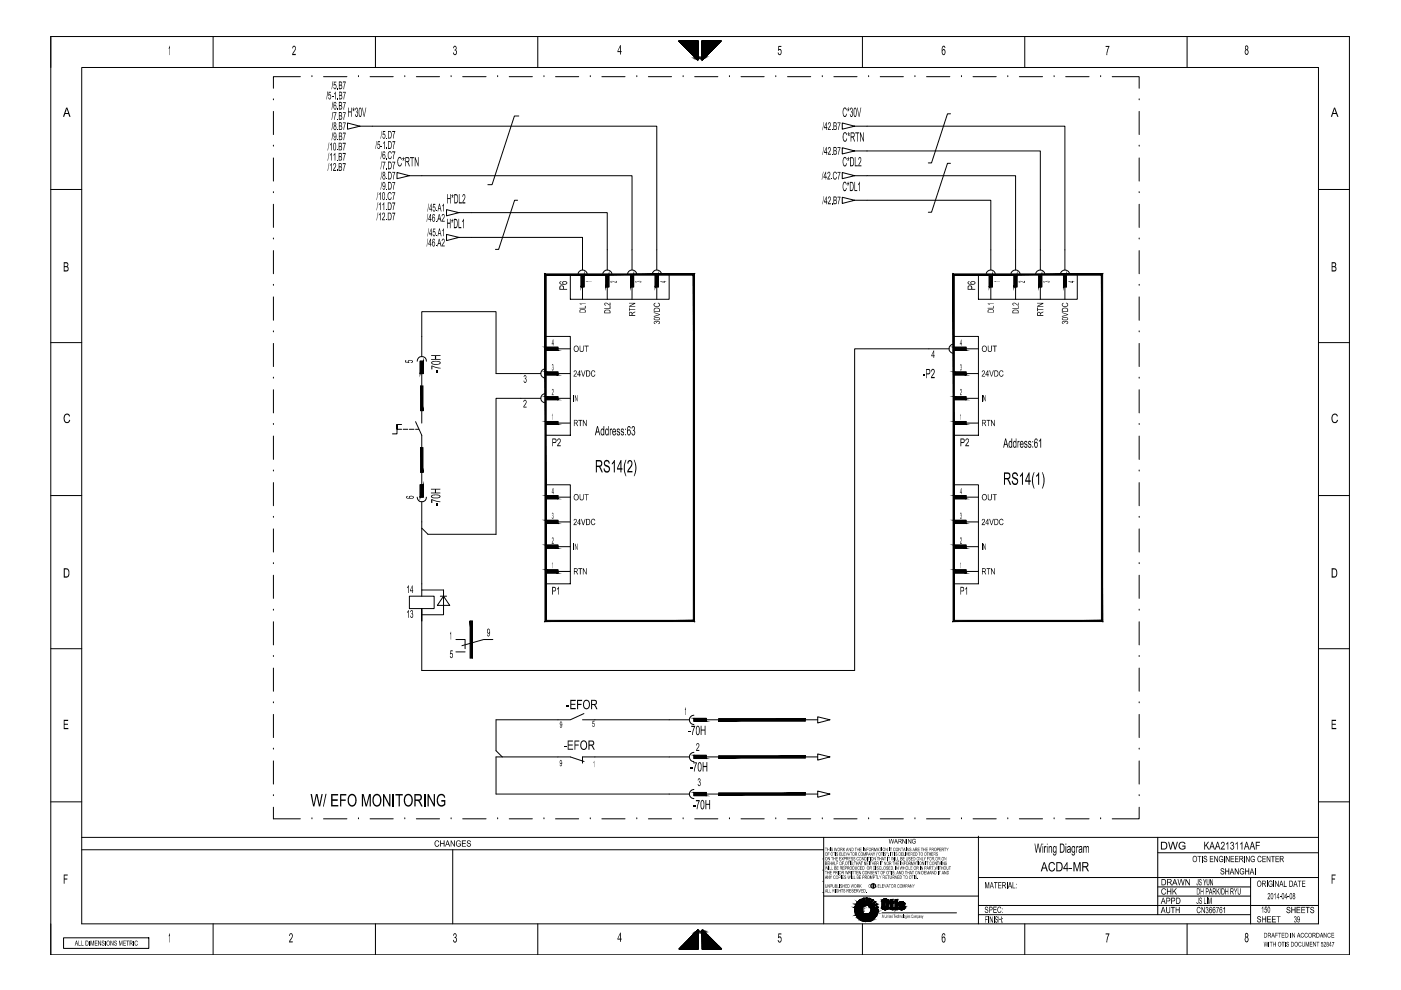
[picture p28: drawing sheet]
<svg xmlns="http://www.w3.org/2000/svg" width="297mm" height="210mm" viewBox="0 0 297 210" stroke-linecap="round" stroke-linejoin="round" font-family="sans-serif">
<!-- layer: LEVEL1 -->
<g fill="none" stroke="#000" stroke-width=".21">
<path d="M10.8 7.7h275.3v194.7h-275.3zM17.3 14.3h262.2v181.6h-262.2zM45.2 7.7v6.6M63.7 16.3h-5.7v2.4M66.1 16.3h.1M68.6 16.3h4.9M76 16.3h.1M78.5 16.3h4.9M79.6 7.7v6.6M85.8 16.3h.1M88.3 16.3h4.9M95.6 16.3h.1"/>
<path d="M98.1 16.3h5M105.5 16.3h.1M108 16.3h4.9M114 7.7v6.6M115.3 16.3h.1M117.8 16.3h4.9M125.2 16.3h.1M127.6 16.3h4.9M135 16.3h.1M137.5 16.3h4.9M144.8 16.3h.1M147.3 16.3h4.9"/>
<path d="M154.7 16.3h.1M157.1 16.3h4.9M164.5 16.3h.1M167 16.3h4.9M174.3 16.3h.1M176.8 16.3h4.9M182.9 7.7v6.6M184.2 16.3h.1M186.6 16.3h4.9M194 16.3h.1M196.4 16.3h5M203.8 16.3h.1"/>
<path d="M206.3 16.3h4.9M213.7 16.3h.1M216.1 16.3h4.9M217.3 7.7v6.6M223.5 16.3h.1M225.9 16.3h5M233.4 16.3h.1M235.8 16.3h5.7v2.4M251.7 7.7v6.6M58 21.2h.1M58 31h.1M58 23.6v4.9"/>
<path d="M58 33.5v4.9M76.3 26.8l-2.6-.7v1.3l2.6-.6h62.9v30.4M86.8 37.3l-2.6-.7v1.3l2.6-.6h47.2v19.9M110 24.6h-.9l-4.8 14.6h-.9M181.2 37.3l-2.6-.7v1.3l2.6-.6h34.1v19.9M181.2 32l-2.6-.7v1.3l2.6-.6h39.4v25.2M181.2 26.8l-2.6-.7v1.3l2.6-.6h44.6v30.4M201.5 34.6h-.6l-3.4 10.4h-.7M201.5 24.1h-.6l-3.4 10.4h-.7M241.5 31h.1M241.5 21.2h.1M241.5 23.6v4.9"/>
<path d="M241.5 33.5v4.9M10.8 40.2h6.5M58 40.9h.1M58 50.7h.1M58 43.3v4.9M58 53.1v4.9M97.3 50.3l-2.6-.6v1.3l2.6-.7h26.2v6.9M97.3 45.1l-2.6-.6v1.3l2.6-.7h31.4v12.1M109.7 42.5h-.6l-3.4 10.4h-.7M120.9 58.2h21v5.3h-21zM122.5 58.2a1 1 0 0 1 1-1 1 1 0 0 1 1 1M123.2 58.2h.6v2.6h-.6z"/>
<path d="M127.8 58.2a1 1 0 0 1 1-1 1 1 0 0 1 1 1M128.5 58.2h.6v2.6h-.6zM133 58.2a1 1 0 0 1 1-1 1 1 0 0 1 1 1M133.7 58.2h.6v2.6h-.6zM138.3 58.2a.97 .97 0 0 1 .9-1 .97 .97 0 0 1 1 1M138.9 58.2h.7v2.6h-.7zM181.2 42.5l-2.6-.7v1.3l2.6-.6h28.9v14.7M207.4 58.2h21v5.3h-21zM209.1 58.2a.97 .97 0 0 1 1-1 .97 .97 0 0 1 .9 1M209.7 58.2h.7v2.6h-.7zM214.3 58.2a1 1 0 0 1 1-1 1 1 0 0 1 1 1M215 58.2h.6v2.6h-.6z"/>
<path d="M219.6 58.2a1 1 0 0 1 .9-1 1 1 0 0 1 1 1M220.2 58.2h.7v2.6h-.7zM224.8 58.2a1 1 0 0 1 1-1 1 1 0 0 1 1 1M225.5 58.2h.6v2.6h-.6zM241.5 50.7h.1M241.5 40.9h.1M241.5 43.3v4.9M241.5 53.1v4.9M279.5 40.2h6.6M10.8 72.6h6.5M58 60.5h.1M58 70.4h.1"/>
<path d="M58 62.9v5M58 72.8v4.9M88.4 76.6a.97 .97 0 0 1 1-1 .97 .97 0 0 1 1 1M89.1 76.6h.7v2.6h-.7zM89.4 75.6v-9.5h15.8v13.1h9.5M89.4 79.2v2.6M115.7 78.2a.97 .97 0 0 0-1 1 .97 .97 0 0 0 1 1M115.7 71.3h5.2v21h-5.2zM115.7 78.9h2.6v.6h-2.6zM115.7 73.6h2.6v.7h-2.6zM118.3 79.2h2.6M118.3 74h2.6"/>
<path d="M123.5 60.8v2.7M128.7 60.8v2.7M134 60.8v2.7M139.2 60.8v2.7M201.2 74h-20v68.2h-91.8v-10.5M202.2 73a.97 .97 0 0 0-1 1 .97 .97 0 0 0 1 .9M202.2 71.3h5.2v21h-5.2zM202.2 78.9h2.6v.6h-2.6zM202.2 73.6h2.6v.7h-2.6zM204.8 79.2h2.6M204.8 74h2.6M210.1 60.8v2.7"/>
<path d="M215.3 60.8v2.7M220.6 60.8v2.7M225.8 60.8v2.7M241.5 70.4h.1M241.5 60.5h.1M241.5 62.9v5M241.5 72.8v4.9M279.5 72.6h6.6M58 80.2h.1M58 90h.1M58 99.9h.1M58 82.6v4.9"/>
<path d="M58 92.5v4.9M84.2 90h.9M85.1 91h-.9v-1v2h-1M85.5 91h1M86.8 91h1M88.1 89.4l1.3 2.9v2.6M88.1 91h.7M89.4 87.1v2.6M114.7 84.5h-9.5v28.8h-14.5l-1.3-1.3v-5.6M115.7 83.4a1 1 0 0 0-1 1 1 1 0 0 0 1 1M115.7 89.4h2.6v.6h-2.6zM115.7 84.1h2.6v.7h-2.6z"/>
<path d="M118.3 84.5h2.6M118.3 89.7h2.6M202.2 89.4h2.6v.6h-2.6zM202.2 84.1h2.6v.7h-2.6zM204.8 84.5h2.6M204.8 89.7h2.6M241.5 99.9h.1M241.5 90h.1M241.5 80.2h.1M241.5 82.6v4.9M241.5 92.5v4.9M10.8 105.1h6.5"/>
<path d="M58 109.7h.1M58 119.5h.1M58 102.3v4.9M58 112.1v5M88.4 105.4a.97 .97 0 0 0 1 1 .97 .97 0 0 0 1-1M89.1 102.8h.7v2.6h-.7zM89.4 100.2v2.6M89.4 112v14.4M115.7 102.8h5.2v21h-5.2zM115.7 115.6h2.6v.6h-2.6zM115.7 110.3h2.6v.7h-2.6zM115.7 105.1h2.6v.6h-2.6z"/>
<path d="M118.3 115.9h2.6M118.3 110.7h2.6M118.3 105.4h2.6M202.2 102.8h5.2v21h-5.2zM202.2 115.6h2.6v.6h-2.6zM202.2 110.3h2.6v.7h-2.6zM202.2 105.1h2.6v.6h-2.6zM204.8 115.9h2.6M204.8 110.7h2.6M204.8 105.4h2.6M241.5 119.5h.1M241.5 109.7h.1"/>
<path d="M241.5 102.3v4.9M241.5 112.1v5M279.5 105.1h6.6M10.8 137.5h6.5M58 129.4h.1M58 139.2h.1M58 122v4.9M58 131.8v4.9M86.8 126.4h5.2v2.6h-5.2zM89.4 131.7v-2.7v2.7M89.4 125.1h4.6v5.2h-4.6M93.4 126.4h1.3"/>
<path d="M94 126.4l1.3 2h-2.6zM96.7 135.6h1.9v1.9M96.7 138.2h1.9M104.5 135.6h-2l-4.6 1.3M115.7 120.8h2.6v.7h-2.6zM118.3 121.2h2.6M202.2 120.8h2.6v.7h-2.6zM204.8 121.2h2.6M241.5 139.2h.1M241.5 129.4h.1M241.5 122v4.9M241.5 131.8v4.9"/>
<path d="M279.5 137.5h6.6M58 149h.1M58 158.8h.1M58 141.6v5M58 151.5v4.9M123.5 152.6h22.6M123.8 151.3l-2.9 1.3h-15.7v6.6l1.3 1.3M147.1 152.3h2.6v.7h-2.6zM147.1 151.6a1 1 0 0 0-1 1 1 1 0 0 0 1 1M147.1 159.5a.97 .97 0 0 0-1 1 .97 .97 0 0 0 1 1M149.7 152.6h2.7M170.7 152.6h2.7"/>
<path d="M173.4 159.9l2.6 .6-2.6 .7zM173.4 152l2.6 .6-2.6 .7zM241.5 158.8h.1M241.5 149h.1M241.5 141.6v5M241.5 151.5v4.9M10.8 170h6.5M17.3 177.5h262.2M58 168.7h.1M58 171.2v2.4h5.7M58 161.3v4.9M66.1 173.6h.1"/>
<path d="M68.6 173.6h4.9M76 173.6h.1M78.5 173.6h4.9M85.8 173.6h.1M88.3 173.6h4.9M95.6 173.6h.1M98.1 173.6h5M105.5 173.6h.1M108 173.6h4.9M115.3 173.6h.1M117.8 173.6h4.9M123.8 161.5l-2.9-1h-15.7v7.9h40.9"/>
<path d="M125.2 173.6h.1M127.6 173.6h4.9M135 173.6h.1M137.5 173.6h4.9M144.8 173.6h.1M146.1 160.5h-22.6v1.3M147.1 160.1h2.6v.7h-2.6zM147.1 168h2.6v.7h-2.6zM147.1 167.4a.97 .97 0 0 0-1 1 .97 .97 0 0 0 1 .9M147.3 173.6h4.9M149.7 160.5h2.7M149.7 168.4h2.7"/>
<path d="M154.7 173.6h.1M157.1 173.6h4.9M164.5 173.6h.1M167 173.6h4.9M170.7 160.5h2.7M170.7 168.4h2.7M173.4 167.7l2.6 .7-2.6 .6zM174.3 173.6h.1M174.6 177.5v18.4M176.8 173.6h4.9M184.2 173.6h.1M186.6 173.6h4.9"/>
<path d="M194 173.6h.1M196.4 173.6h5M203.8 173.6h.1M206.3 173.6h4.9M207.4 177.3v18.6M213.7 173.6h.1M216.1 173.6h4.9M223.5 173.6h.1M225.9 173.6h5M233.4 173.6h.1M241.5 171.2v2.4h-5.7M241.5 168.7h.1"/>
<path d="M241.5 161.3v4.9M245.5 177.5v16.4M279.5 170h6.6M13.5 198.8h18.1v2.3h-18.1zM17.3 180.2h157.3M45.2 195.9v6.5M79.6 195.9v6.5M96 180.2v15.7M114 195.9v6.5M174.5 182.1h.1M174.5 184.5h.1M174.5 186.9h.1"/>
<path d="M174.5 189.2h.1M174.6 190h32.8M181.2 192.7h1.2l-1.2 .1zM181.2 192.8l1.2-.1 .3 .1zM181.2 192.8h1.5zM181.2 192.9h1.1l-1.1 .1zM181.2 192.9l1.5-.1zM181.2 193.3l1.1-.4 .5 .2zM181.2 193.3l1.6-.2-.5 .2zM181.2 193.3h1.1l-1 .1zM181.3 192.4l1.1 .3h-1.2v.3l1.1-.1-1.1 .4M181.3 192.3l1.3 .1h-1.3z"/>
<path d="M181.3 192.4h1.3l.2 .1zM181.3 192.4l1.5 .1-.4 .2zM181.3 193.4l1-.1-1 .2zM181.3 193.6l1-.3-.8 .6M181.3 193.5l1-.2-1 .3zM181.4 192l-.1 .3zM181.4 192l1.2 .4-1.3-.1zM181.5 191.8l1.1 .6-1.2-.4M181.5 191.8l1.2 .4-.1 .2zM181.5 193.9l1.4-.5-.5 .3zM181.5 193.9l.8-.6 .6 .1zM181.5 193.9l.9-.2-.9 .3z"/>
<path d="M181.5 194l.9-.3zM181.5 194.1l.9-.4-.8 .5zM181.6 194.2l.8-.5-.6 .7M181.7 191.5l-.2 .2zM181.7 191.5l-.2 .3zM181.7 191.5l1 .7-1.2-.4zM181.8 194.4l1.6-.6zM181.8 194.4l.8-.3-.7 .5zM181.8 191.3l.9 .9-1-.7M181.8 191.3l.3-.3 .9 .9zM181.8 191.3l1.2 .6-.3 .3zM181.9 194.6l.7-.5-.6 .5z"/>
<path d="M181.9 191.2l-.1 .1 .3-.3zM182 194.6l.6-.5-.5 .6zM182.1 194.7l.5-.6-.3 .8M182.1 191l-.2 .2zM182.3 194.9l.6-.5-.6 .5zM182.3 190.8l.7 1.1-.9-.9M182.3 190.8l.3-.1zM182.3 190.8l.3-.1 .7 1.2zM182.3 190.8l1 1.1h-.3zM182.3 192.9l.4-.1 .1 .3zM182.3 193.3l.5-.2 .1 .3zM182.3 194.9l.6-.5-.4 .6z"/>
<path d="M182.4 192.7l.4-.2-.1 .3zM182.4 190.8l.2-.1zM182.4 193.7l.7-.1 .3 .2zM182.4 193.7l.5-.3 .2 .2zM182.4 193.7l1 .1-1.6 .6zM182.6 192.4l.4-.2-.2 .3zM182.6 195.1l.3-.7-.1 .8M182.6 194.1l2.7-.1 .4 .3zM182.6 194.1l3.3-.1zM182.6 194.1l1.1-.3 2.2 .2zM182.6 194.1l.8-.3h.3zM182.6 194.1l3.1 .2-2.8 .1z"/>
<path d="M182.6 194.1l.3 .3-.6 .5zM182.7 192.2l.3-.3 .2 .1zM182.7 192.2l.5-.2zM182.7 192.2h.3l-.4 .2zM182.9 195.9v6.5M182.9 190.5l.4 1.4-.7-1.2M182.9 190.5h.3zM182.9 190.5h.3l.4 1.4zM182.9 190.5l.7 1.4h-.3zM182.9 194.4h2l-.5 .2zM182.9 194.4l2.8-.1zM182.9 194.4l-.3 .7-.1-.1z"/>
<path d="M182.9 194.4l1.5 .2h-1zM182.9 194.4l.5 .2-.6 .6zM183 190.5h.2zM183 191.9h.5zM183.3 195.3l.1-.7 .1 .7h.5l-.1-.7 .2 .7M183.3 191.9h.6zM183.4 194.6h1zM183.4 194.6l-.4 .6h-.2zM183.4 194.6l-.3 .7-.1-.1zM183.4 194.6l-.1 .7h-.2zM183.4 194.6h.5l-.4 .7zM183.5 195.3h.5z"/>
<path d="M183.5 195.3l.3 .1zM183.6 190.4v1.5l-.4-1.4M183.6 190.4h.3v1.5l.3-1.4M183.6 190.4h.2zM183.6 190.4h.2l-.2 1.5zM183.7 193.8h2.3zM183.7 193.8h2.3l-.1 .2zM183.8 190.4l-.2 1.5zM183.9 190.4v1.5h-.3zM183.9 194.6h.5l.2 .6zM183.9 194.6l.7 .6-.5 .1zM183.9 194.6l.1 .7h-.5z"/>
<path d="M183.9 191.9l.2 .1M184 193.8l.2-.1 1.8 .1zM184.1 195.3l.4-.1zM184.1 195.3l.5-.1zM184.2 190.5l-.3 1.4zM184.2 193.7l.3-.2h1.6zM184.2 193.7l1.9-.2-.1 .3zM184.3 190.5l-.4 1.4zM184.3 192.2l1.3-.9zM184.3 192.2l1.3-1zM184.3 192.2l1.2-1zM184.4 192.2l1.2-.9z"/>
<path d="M184.4 194.6l.5-.2 .3 .4zM184.4 194.6l.8 .2-.4 .3zM184.4 190.5l-.5 1.4zM184.5 193.5l1.7-.2-.5 .1zM184.5 193.5l1.2-.1 .4 .1zM184.5 190.5l-.5 1.4zM184.5 190.5l-.4 1.5zM184.5 190.5l-.4 1.5M184.5 192.4l1.4-.6zM184.5 192.4l1.4-.7zM184.6 192.4l1.3-.6zM184.6 192.6l1.6-.2z"/>
<path d="M184.6 192.6l1.5-.3zM184.6 193.2l1.6-.3v.2zM184.6 193.2l1.6-.1v.2zM184.6 193.2l1.6 .1-1.7 .2zM184.6 192.6l.1 .1M184.7 192.9h1.5l-.1 .5M184.7 192.7l1.5-.3zM184.7 192.9h1.5l-1.6 .3zM184.8 195.1l-.4-.5 .2 .6M184.8 195.1l.3-.2zM184.8 195.1l.4-.3zM184.9 190.7l-.8 1.3z"/>
<path d="M184.9 194.4l.8-.1-.1 .1zM184.9 194.4h.7l-.3 .3zM184.9 190.7l-.8 1.3M185 190.8l-.9 1.2zM185.1 190.8l-1 1.2zM185.1 190.8l-.9 1.3zM185.1 190.8l-.8 1.3zM185.1 190.8l-.8 1.3M185.3 194.7l-.4-.3 .3 .4M185.3 194h.6l-.1 .1zM185.4 191.1l-1.1 1.1M185.6 194.4l-.3 .3z"/>
<path d="M185.6 191.3l-1.1 1M185.7 193.4l.5-.1-.1 .1zM185.8 194.1l-.5-.1 .4 .3M185.9 191.6l-1.4 .8M185.9 191.8l-1.3 .7M186.1 193.4h-.4l.4 .1M186.1 192.3l.1 .1M186.1 192.3l-1.5 .3M186.2 192.4l-1.5 .3M187 192.4l.2 .3M187 191h1.4zM187 191.1l.6-.1z"/>
<path d="M187 191.1l.6-.1-.6 .1M187 191.1l.7-.1zM187 191h.7zM187 191.1h.5h-.5M187 191.1h.5zM187 191.1h.6zM187 192.4h.5h-.5M187 192.4l.5-1.3-.5 1.3M187 191.1h.5l-.5 1.3zM187 192.4h.5zM187 192.4h.6zM187 192.5h.7h-.7"/>
<path d="M187 192.5h.7zM187 192.5h.6zM187 192.5l.6-.1zM187 192.5l.6-.1-.6 .1M187 192.5h1.4zM187 191.1v1.3M187 193.5h15.8M187 192.6l.5-.3-.3 .4M187 190.9h1.3zM187 192.6l1.4-.1zM187 192.6h1.3zM187.1 190.9h1.2z"/>
<path d="M187.1 192.6h1.2zM187.1 192.6l1.1 .1zM187.1 190.8h1.1zM187.1 192.7h1.1zM187.2 190.8l.3 .4-.5-.3M187.2 190.8l-.2 .3M187.2 190.8l.9-.1zM187.2 190.8h1zM187.2 192.7h1zM187.3 190.7h.7zM187.3 190.7h.8zM187.3 192.8l.9-.1z"/>
<path d="M187.3 192.8h.8zM187.3 192.8h.7zM187.4 190.7h.6M187.4 192.8h.6M187.4 190.7l.4-.1zM187.4 190.7h.6zM187.4 192.8h.6zM187.4 192.8l.4 .1zM187.5 191.1l.1-.1 .2 .1v1.3M187.5 191.1v1.3l.3 .1v-.1M187.5 190.6h.3zM187.5 191.1v1.3h-.5z"/>
<path d="M187.5 192.9h.3zM187.6 191.1h-.6h.6M187.6 192.4h-.6h.6M187.6 190.6h.2zM187.6 192.9h.2zM187.7 191h.7zM187.7 191h-.7h.7M187.7 192.5h.7zM187.7 192.5l.7-.1zM187.8 192.4h.6zM187.8 191h.6zM187.8 191.1h.6h-.6"/>
<path d="M187.8 192.4h.6h-.6M187.8 191.1h.6zM187.8 191.1h.6l-.6 1.3zM188.2 190.8l-.4 .4 .5-.3M188.2 190.8l.1 .1M188.3 190.9l.1 .2M188.3 192.6l-.1 .1M188.4 191h-.7h.7M188.4 191.1h-.6h.6M188.4 192.4h-.6h.6M188.4 192.4l-.7 .1 .7-.1M188.4 192.4l-.1 .2-.5-.3 .4 .4"/>
<path d="M188.4 191.1l-.6 1.3 .6-1.3M188.4 191.1v1.3h-.6zM188.4 191.1v1.3M188.6 191.6l.9-.4zM188.6 191.2h.2l-.2 .4zM188.6 191.2v.4M188.6 191.6h.2M188.8 192.4h.4v.5M188.8 192.4l.2 .4 .2 .1M188.8 190.7h.5l-.5 .5zM188.8 191.2l.5-.5v.5zM188.8 191.2h.5l-.7 .4z"/>
<path d="M188.8 191.6l.7-.4-.2 .4zM188.8 191.6h.5l-.5 .8zM188.8 192.4l.5 .1zM188.8 192.4l.5 .1-.5 .1zM188.8 190.7v.5h-.2M188.8 191.6v.8M188.8 190.7h.5v.5M188.8 192.6l.7-.1zM188.8 192.6l.6-.1zM188.8 192.6l.5-.1zM188.8 192.6l.7-.1-.6 .2zM188.9 192.7l.6-.2-.5 .3z"/>
<path d="M189 192.8l.5-.3-.3 .4zM189.2 192.9h.3M189.3 191.6v.8h-.5zM189.3 191.2h.2M189.4 192.5h.1M189.5 191.2v.4h-.2zM189.5 192.5v.4h-.3zM189.5 191.6h-.2v.8M189.5 191.2v.4M189.5 192.5v.4M189.8 191.2h.5v1.7M189.8 190.7h.5v.4h-.5z"/>
<path d="M189.8 190.7h.5l-.5 .4zM189.8 191.1l.5-.4v.4zM189.8 191.2h.5l-.5 1.7zM189.8 191.2v1.7h.5M190.3 191.2v1.7h-.5zM190.5 192.4h.4a.22 .22 0 0 0 .2 .2 .22 .22 0 0 0 .3-.2M190.5 191.6h.5h-.5M190.5 191.6h.5zM190.5 191.7l.4-.1-.4 .1M190.5 191.6h.4zM190.5 191.7l.4-.1zM190.5 191.7h.4h-.4"/>
<path d="M190.5 191.7h.4zM190.5 191.7h.5zM190.5 192.4h.4zM190.5 192.5l.4-.1-.4 .1M190.5 192.5l.4-.1zM190.5 192.5h.5zM190.5 192.4v.2M190.5 191.5v.4M190.5 191.6h.6zM190.5 191.6h.6h-.6M190.5 191.5l.6 .1zM190.5 191.5h1.3z"/>
<path d="M190.5 191.8h.5zM190.5 191.8l.5-.1zM190.5 191.9l.5-.1zM190.5 192.5h.5h-.5M190.5 192.6h1.3zM190.5 192.6h.6zM190.5 192.6l.6-.1-.6 .1M190.5 192.6l.6-.1zM190.6 191.5h1.2zM190.6 191.9l.4-.1zM190.6 192.7l1.2-.1zM190.6 192.7h1.1z"/>
<path d="M190.6 191.4h1.1zM190.6 191.4l1-.1zM190.6 191.4l1.1 .1zM190.6 191.9l.4-.1-.3 .2zM190.7 192l.7 .4M190.7 191.3h.9zM190.7 192l.3-.2zM190.7 192.7h1zM190.7 192.7h.9zM190.7 192.7l.9 .1zM190.7 191.3h.8zM190.7 192l.3-.2 .5 .3z"/>
<path d="M190.7 192l.8 .1zM190.7 192.1h.9zM190.7 192.1h.9l-.3 .2zM190.7 192.8h.9zM190.7 192.8h.8zM190.8 191.3h.6zM190.8 191.3h.7zM190.8 192.8h.7zM190.9 192.8h.5M190.9 191.3h.5M190.9 191.3h.5zM190.9 192.8h.6z"/>
<path d="M190.9 192.8h.5zM191 191.2h.3zM191 191.2l.4 .1zM191 192.9l.4-.1zM191 192.9h.3zM191 191.6h-.5h.5M191 191.8l-.3 .2 .3-.2M191 192.5h-.5h.5M191.1 191.2h.1zM191.1 191.2h.2zM191.1 192.9h.2zM191.1 192.9h.1z"/>
<path d="M191.1 191.6l.7-.1zM191.1 192.6l.7-.1zM191.2 191.6l.6-.1zM191.2 192.5h.6zM191.2 191.6h.6zM191.3 191.6h.5zM191.3 192.3l.5-.1zM191.3 192.3l.4-.1zM191.3 192.3l.3-.2zM191.3 192.3h.5zM191.3 192.5h.5zM191.3 192.4h.5z"/>
<path d="M191.4 191.6h.4zM191.4 191.7l.4-.1zM191.4 191.7h.4zM191.4 192.4h.4zM191.4 192.4h.4h-.4M191.4 192.4l.4 .1zM191.6 192.1l-.3 .4 .5-.3M191.8 192.2v.4M191.8 191.5v.2h-.4l-.2-.1h-.3l.9 .6M191.8 191.5l-.6 .1 .6-.1M191.8 191.6h-.5h.5M191.8 192.5h-.6h.6"/>
<path d="M191.8 191.6h-.4h.4M191.8 192.4h-.4h.4M191.8 192.5h-.5h.5M207.4 193.9h57.7M207.4 192h72.1M207.4 186.1h72.1M217.3 195.9v6.5M245.5 180.8h34M245.5 190h19.6M245.5 188h19.6M251.7 195.9v6.5M265.1 186.1v9.8"/>
<circle cx="185.1" cy="187.8" r=".5"/>
</g>
<g fill="#000" stroke="#000" stroke-width=".21">
<path d="M147.9 197.3l.1-.1zM148.9 197.3l.1-.1zM181.3 192.2v.1zM181.4 192l-.1 .2zM181.5 191.7v.1zM181.7 191.5l-.1 .1zM181.7 191.5l-.2 .2zM181.9 191.2l-.1 .1zM182 191.1l-.1 .1zM182.1 191l-.1 .1zM182.1 191l-.2 .2zM182.3 190.8h.1z"/>
<path d="M182.4 190.8l.2-.1zM183 190.5h.1zM183.6 190.4h.2l-.2 1.5zM183.6 190.4h.2zM183.8 190.4l-.2 1.5zM184.2 190.5l-.3 1.4zM184.1 195.3h.2zM184.4 190.5l-.5 1.4zM184.3 190.5l-.4 1.4zM184.3 195.3l.2-.1zM184.5 190.5l-.6 1.4zM184.5 190.5l-.5 1.4z"/>
<path d="M184.7 192.9h1.5l-1.6 .3zM184.9 190.8l-.8 1.2zM184.8 195.1l.1-.1zM185 190.8l-.9 1.2zM185.1 190.8l-1 1.2zM185.1 190.8l-.9 1.2zM185.1 190.8l-.9 1.3zM184.9 195l.2-.1zM184.3 192.2l1.2-1zM185.5 194.6l-.2 .1zM185.6 194.4l-.1 .2zM185.7 193.4l.5-.1-.1 .1z"/>
<path d="M187 191h1.4zM187 191h.7zM187 192.5h1.4zM187 192.6h.3zM187 190.9h1.3zM187 192.6h1.3zM187.1 190.8l.2 .1zM187.1 190.9h1.2zM187.1 192.6h1.2zM187.1 192.6l1.1 .1zM187.1 190.8h1.1zM187.1 192.7h1.1z"/>
<path d="M187.1 190.8h.2zM187.2 192.7h1zM187.2 190.8l.9-.1zM187.3 192.8h.8zM187.3 192.8h.7zM187.3 190.7h.7zM187.4 192.8h.6zM187.4 192.8l.4 .1zM187 192.6l.5-.3-.2 .3zM187.4 190.7l.4-.1zM187 191.1l.6-.1zM187.5 191.1l-.5 1.3z"/>
<path d="M187.5 192.9h.3zM187.5 190.6h.3zM187 192.5h.7zM187.6 192.9h.2zM187.6 190.6h.2zM187.7 192.5h.7zM187.8 192.3l.5 .3h-.2zM187.4 190.7h.6zM187.3 190.7h.8zM188.1 192.6h.2zM188.1 190.8l.2 .1zM187.2 190.8h1z"/>
<path d="M188.1 190.8h.2zM187.3 192.8l.9-.1zM187.7 191h.7zM187.8 192.4h.6zM187.8 192.5l.6-.1zM187.7 192.5l.7-.1zM187 192.6l1.4-.1zM188.4 191.1l-.6 1.3zM188.6 191.2h.2l-.2 .4zM188.8 190.7h.5l-.5 .5zM188.8 191.2h.5l-.7 .4zM188.8 191.6h.5l-.5 .8z"/>
<path d="M188.8 192.7h.4v.1zM188.8 191.2l.5-.5v.5zM188.6 191.6l.9-.4zM188.8 192.6l.7-.1zM188.8 191.6l.7-.4-.2 .4zM189.5 191.2v.4h-.2zM189.5 192.5v.4h-.3zM189.8 190.7h.5l-.5 .4zM189.8 191.2h.5l-.5 1.7zM189.8 191.1l.5-.4v.4zM190.3 191.2v1.7h-.5zM190.5 191.7h.4z"/>
<path d="M190.5 192.4h.4zM190.5 191.5h1.3zM190.5 192.6h1.3zM190.6 191.5h1.2zM190.6 192.7h1.1zM190.6 191.4l1.1 .1zM190.6 191.4l1-.1zM190.7 192.7h.9zM190.7 192.7l.9 .1zM190.7 191.3h.9zM190.7 192l.8 .1zM190.7 192.1h.9z"/>
<path d="M190.7 192.8h.9zM190.7 192.8h.8zM190.7 191.3h.8zM190.8 192.8h.7zM190.8 191.3h.6zM190.9 192.8h.5zM190.5 191.7l.4-.1zM191 191.2l.4 .1zM190.9 191.3h.5zM191 192.9h.3zM190.5 191.6h.6zM190.7 192l.3-.2z"/>
<path d="M190.5 192.6l.6-.1zM191.1 191.2h.2zM191 191.2h.3zM191.1 192.9h.1zM190.5 192.6h.6zM191.1 191.2h.1zM191.1 192.9h.2zM191.4 191.7h.4zM191.4 192.4h.4zM190.8 191.3h.7zM191 192.9l.4-.1zM190.9 192.8h.6z"/>
<path d="M191.6 192.2h.2zM191.6 192.2h.1zM190.6 191.4h1.1zM191.3 192.3l.4-.1zM191.3 192.3l.3-.2zM190.7 192.7h1zM191.1 191.6l.7-.1zM191.2 191.6l.6-.1zM191.2 192.5h.6zM190.6 192.7l1.2-.1zM191.4 191.7l.4-.1z"/>
<path d="M144 8.6l-.1 .1 4.1 4zM143.9 8.7l4.1 4h-.1z"/>
<path d="M147.9 8.7v4h.2zM147.9 8.7h.2v4z"/>
<path d="M143.9 8.7h4.1v-.1zM143.9 8.6h4.1l-4.1 .1z"/>
<path d="M144 8.8h4v-.1zM144 8.7h4l-4 .1z"/>
<path d="M144.1 8.9h3.9v-.1zM144.1 8.8h3.9l-3.9 .1z"/>
<path d="M144.2 9h3.8v-.2zM144.2 8.8h3.8l-3.8 .2z"/>
<path d="M144.3 9.1h3.7v-.2zM144.3 8.9h3.7l-3.7 .2z"/>
<path d="M144.4 9.1h3.6v-.1zM144.4 9h3.6l-3.6 .1z"/>
<path d="M144.5 9.2h3.5v-.1zM144.5 9.1h3.5l-3.5 .1z"/>
<path d="M144.5 9.3l3.5-.1zM144.5 9.2h3.5z"/>
<path d="M144.6 9.4l3.4-.1zM144.6 9.3h3.4z"/>
<path d="M144.7 9.4h3.3zM144.7 9.4h3.3z"/>
<path d="M144.8 9.5h3.2v-.1zM144.8 9.4h3.2l-3.2 .1z"/>
<path d="M144.8 9.6h3.2v-.1zM144.8 9.5h3.2l-3.2 .1z"/>
<path d="M144.9 9.7h3.1v-.1zM144.9 9.6h3.1l-3.1 .1z"/>
<path d="M145 9.8h3v-.1zM145 9.7h3l-3 .1z"/>
<path d="M145.1 9.9h2.9v-.2zM145.1 9.7h2.9l-2.9 .2z"/>
<path d="M145.2 9.9h2.8v-.1zM145.2 9.8h2.8l-2.8 .1z"/>
<path d="M145.3 10h2.7v-.1zM145.3 9.9h2.7l-2.7 .1z"/>
<path d="M145.3 10.1l2.7-.1zM145.3 10h2.7z"/>
<path d="M145.4 10.2l2.6-.1zM145.4 10.1h2.6z"/>
<path d="M145.5 10.2h2.5zM145.5 10.2h2.5z"/>
<path d="M145.6 10.3h2.4v-.1zM145.6 10.2h2.4l-2.4 .1z"/>
<path d="M145.6 10.4h2.4v-.1zM145.6 10.3h2.4l-2.4 .1z"/>
<path d="M145.7 10.5h2.3v-.1zM145.7 10.4h2.3l-2.3 .1z"/>
<path d="M145.8 10.6h2.2v-.1zM145.8 10.5h2.2l-2.2 .1z"/>
<path d="M145.9 10.7h2.1v-.2zM145.9 10.5h2.1l-2.1 .2z"/>
<path d="M146 10.8h2v-.2zM146 10.6h2l-2 .2z"/>
<path d="M146.1 10.8l1.9-.1zM146.1 10.7h1.9z"/>
<path d="M146.1 10.9l1.9-.1zM146.1 10.8h1.9z"/>
<path d="M146.2 11l1.8-.1zM146.2 10.9h1.8z"/>
<path d="M146.3 11h1.7v-.1zM146.3 10.9h1.7l-1.7 .1z"/>
<path d="M146.4 11.1h1.6v-.1zM146.4 11h1.6l-1.6 .1z"/>
<path d="M146.4 11.2h1.6v-.1zM146.4 11.1h1.6l-1.6 .1z"/>
<path d="M146.5 11.3h1.5v-.1zM146.5 11.2h1.5l-1.5 .1z"/>
<path d="M146.6 11.4h1.4v-.1zM146.6 11.3h1.4l-1.4 .1z"/>
<path d="M146.7 11.5h1.3v-.2zM146.7 11.3h1.3l-1.3 .2z"/>
<path d="M146.8 11.6h1.2v-.2zM146.8 11.4h1.2l-1.2 .2z"/>
<path d="M146.9 11.6l1.1-.1zM146.9 11.5h1.1z"/>
<path d="M147 11.7l1-.1zM147 11.6h1z"/>
<path d="M147 11.8l1-.1zM147 11.7h1z"/>
<path d="M147.1 11.9h.9v-.2zM147.1 11.7h.9l-.9 .2z"/>
<path d="M147.2 11.9h.8v-.1zM147.2 11.8h.8l-.8 .1z"/>
<path d="M147.2 12h.8v-.1zM147.2 11.9h.8l-.8 .1z"/>
<path d="M147.3 12.1h.7v-.1zM147.3 12h.7l-.7 .1z"/>
<path d="M147.4 12.2h.6v-.1zM147.4 12.1h.6l-.6 .1z"/>
<path d="M147.5 12.3h.5v-.2zM147.5 12.1h.5l-.5 .2z"/>
<path d="M147.6 12.4h.4v-.2zM147.6 12.2h.4l-.4 .2z"/>
<path d="M147.7 12.4l.3-.1zM147.7 12.3h.3z"/>
<path d="M147.7 12.5l.3-.1zM147.7 12.4h.3z"/>
<path d="M147.8 12.6l.2-.1zM147.8 12.5h.2z"/>
<path d="M148 12.5l-.1 .2zM147.9 12.5v.2z"/>
<path d="M148.8 8.7v4h.1zM148.8 8.7h.1v4z"/>
<path d="M148.9 12.5v.2zM148.9 12.5v.2z"/>
<path d="M148.9 12.6l.1-.1zM148.9 12.5h.1z"/>
<path d="M148.9 12.5l.2-.1zM148.9 12.4h.2z"/>
<path d="M148.9 12.4l.3-.1zM148.9 12.3h.3z"/>
<path d="M148.9 12.4h.4v-.2zM148.9 12.2h.4l-.4 .2z"/>
<path d="M148.9 12.3h.5v-.2zM148.9 12.1h.5l-.5 .2z"/>
<path d="M148.9 12.2h.6v-.1zM148.9 12.1h.6l-.6 .1z"/>
<path d="M148.9 12.1h.6v-.1zM148.9 12h.6l-.6 .1z"/>
<path d="M148.9 12h.7v-.1zM148.9 11.9h.7l-.7 .1z"/>
<path d="M148.9 11.9h.8v-.1zM148.9 11.8h.8l-.8 .1z"/>
<path d="M148.9 11.9h.8v-.2zM148.9 11.7h.8l-.8 .2z"/>
<path d="M148.9 11.8l.9-.1zM148.9 11.7h.9z"/>
<path d="M148.9 11.7l1-.1zM148.9 11.6h1z"/>
<path d="M148.9 11.6l1.1-.1zM148.9 11.5h1.1z"/>
<path d="M148.9 11.6h1.2v-.2zM148.9 11.4h1.2l-1.2 .2z"/>
<path d="M148.9 11.5h1.3v-.2zM148.9 11.3h1.3l-1.3 .2z"/>
<path d="M148.9 11.4h1.3v-.1zM148.9 11.3h1.3l-1.3 .1z"/>
<path d="M148.9 11.3h1.4v-.1zM148.9 11.2h1.4l-1.4 .1z"/>
<path d="M148.9 11.2h1.5v-.1zM148.9 11.1h1.5l-1.5 .1z"/>
<path d="M148.9 11.1h1.6v-.1zM148.9 11h1.6l-1.6 .1z"/>
<path d="M148.9 11h1.7v-.1zM148.9 10.9h1.7l-1.7 .1z"/>
<path d="M148.9 11l1.7-.1zM148.9 10.9h1.7z"/>
<path d="M148.9 10.9l1.8-.1zM148.9 10.8h1.8z"/>
<path d="M148.9 10.8l1.9-.1zM148.9 10.7h1.9z"/>
<path d="M148.9 10.8h2v-.2zM148.9 10.6h2l-2 .2z"/>
<path d="M148.9 10.7h2.1v-.2zM148.9 10.5h2.1l-2.1 .2z"/>
<path d="M148.9 10.6h2.1v-.1zM148.9 10.5h2.1l-2.1 .1z"/>
<path d="M148.9 10.5h2.2v-.1zM148.9 10.4h2.2l-2.2 .1z"/>
<path d="M148.9 10.4h2.3v-.1zM148.9 10.3h2.3l-2.3 .1z"/>
<path d="M148.9 10.3h2.4v-.1zM148.9 10.2h2.4l-2.4 .1z"/>
<path d="M148.9 10.2h2.5zM148.9 10.2h2.5z"/>
<path d="M148.9 10.2l2.5-.1zM148.9 10.1h2.5z"/>
<path d="M148.9 10.1l2.6-.1zM148.9 10h2.6z"/>
<path d="M148.9 10h2.7v-.1zM148.9 9.9h2.7l-2.7 .1z"/>
<path d="M148.9 9.9h2.8v-.1zM148.9 9.8h2.8l-2.8 .1z"/>
<path d="M148.9 9.9h2.9v-.2zM148.9 9.7h2.9l-2.9 .2z"/>
<path d="M148.9 9.8h2.9v-.1zM148.9 9.7h2.9l-2.9 .1z"/>
<path d="M148.9 9.7h3v-.1zM148.9 9.6h3l-3 .1z"/>
<path d="M148.9 9.6h3.1v-.1zM148.9 9.5h3.1l-3.1 .1z"/>
<path d="M148.9 9.5h3.2v-.1zM148.9 9.4h3.2l-3.2 .1z"/>
<path d="M148.9 9.4h3.3zM148.9 9.4h3.3z"/>
<path d="M148.9 9.4l3.3-.1zM148.9 9.3h3.3z"/>
<path d="M148.9 9.3l3.4-.1zM148.9 9.2h3.4z"/>
<path d="M148.9 9.2h3.5v-.1zM148.9 9.1h3.5l-3.5 .1z"/>
<path d="M148.9 9.1h3.6v-.1zM148.9 9h3.6l-3.6 .1z"/>
<path d="M148.9 9.1h3.6v-.2zM148.9 8.9h3.6l-3.6 .2z"/>
<path d="M148.9 9h3.7v-.2zM148.9 8.8h3.7l-3.7 .2z"/>
<path d="M148.9 8.9h3.8v-.1zM148.9 8.8h3.8l-3.8 .1z"/>
<path d="M148.9 8.8h3.9v-.1zM148.9 8.7h3.9l-3.9 .1z"/>
<path d="M148.9 8.7h4v-.1zM148.9 8.6h4l-4 .1z"/>
<path d="M152.8 8.6l-3.9 4.1 4-4zM148.8 12.7l4-4.1-3.9 4.1z"/>
<path d="M89.1 76.6v2.6l.7-2.6zM89.8 76.6v2.6h-.7z"/>
<path d="M115.7 78.9l2.6 .6v-.6zM115.7 78.9l2.6 .6h-2.6z"/>
<path d="M115.7 73.6l2.6 .7v-.7zM115.7 73.6l2.6 .7h-2.6z"/>
<path d="M123.8 58.2l-.6 2.6h.6zM123.2 58.2h.6l-.6 2.6z"/>
<path d="M129.1 58.2l-.6 2.6h.6zM128.5 58.2h.6l-.6 2.6z"/>
<path d="M134.3 58.2l-.6 2.6h.6zM133.7 58.2h.6l-.6 2.6z"/>
<path d="M139.6 58.2l-.7 2.6h.7zM138.9 58.2h.7l-.7 2.6z"/>
<path d="M202.2 78.9l2.6 .6v-.6zM202.2 78.9l2.6 .6h-2.6z"/>
<path d="M202.2 73.6l2.6 .7v-.7zM202.2 73.6l2.6 .7h-2.6z"/>
<path d="M210.4 58.2l-.7 2.6h.7zM209.7 58.2h.7l-.7 2.6z"/>
<path d="M215.6 58.2l-.6 2.6h.6zM215 58.2h.6l-.6 2.6z"/>
<path d="M220.9 58.2l-.7 2.6h.7zM220.2 58.2h.7l-.7 2.6z"/>
<path d="M226.1 58.2l-.6 2.6h.6zM225.5 58.2h.6l-.6 2.6z"/>
<path d="M89.2 81.8l.5 5.3v-5.3zM89.2 81.8l.5 5.3h-.5z"/>
<path d="M89.2 94.9l.5 5.3v-5.3zM89.2 94.9l.5 5.3h-.5z"/>
<path d="M115.7 89.4l2.6 .6v-.6zM115.7 89.4l2.6 .6h-2.6z"/>
<path d="M115.7 84.1l2.6 .7v-.7zM115.7 84.1l2.6 .7h-2.6z"/>
<path d="M202.2 89.4l2.6 .6v-.6zM202.2 89.4l2.6 .6h-2.6z"/>
<path d="M202.2 84.1l2.6 .7v-.7zM202.2 84.1l2.6 .7h-2.6z"/>
<path d="M89.8 102.8l-.7 2.6h.7zM89.1 102.8h.7l-.7 2.6z"/>
<path d="M115.7 115.6l2.6 .6v-.6zM115.7 115.6l2.6 .6h-2.6z"/>
<path d="M115.7 110.3l2.6 .7v-.7zM115.7 110.3l2.6 .7h-2.6z"/>
<path d="M115.7 105.1l2.6 .6v-.6zM115.7 105.1l2.6 .6h-2.6z"/>
<path d="M202.2 115.6l2.6 .6v-.6zM202.2 115.6l2.6 .6h-2.6z"/>
<path d="M202.2 110.3l2.6 .7v-.7zM202.2 110.3l2.6 .7h-2.6z"/>
<path d="M202.2 105.1l2.6 .6v-.6zM202.2 105.1l2.6 .6h-2.6z"/>
<path d="M99.7 131.7v7.8h.5zM99.7 131.7h.5v7.8z"/>
<path d="M115.8 131.5l-.3 .3 31.5-.3zM115.5 131.8l31.5-.3 .2 .3zM147 58.3v73.2l.2 .3zM147 58.3l.2-.2v73.7zM115.8 58.3h31.2l.2-.2zM115.5 58.1h31.7l-31.4 .2zM115.5 58.1l.3 73.4v-73.2zM115.5 58.1l.3 73.4-.3 .3z"/>
<path d="M115.7 120.8l2.6 .7v-.7zM115.7 120.8l2.6 .7h-2.6z"/>
<path d="M202.3 131.5l-.2 .3 31.4-.3zM202.1 131.8l31.4-.3 .3 .3zM233.5 58.3v73.2l.3 .3zM233.5 58.3l.3-.2v73.7zM202.3 58.3h31.2l.3-.2zM202.1 58.1h31.7l-31.5 .2zM202.1 58.1l.2 73.4v-73.2zM202.1 58.1l.2 73.4-.2 .3z"/>
<path d="M202.2 120.8l2.6 .7v-.7zM202.2 120.8l2.6 .7h-2.6z"/>
<path d="M147.1 152.3v.7h2.6zM147.1 152.3h2.6v.7z"/>
<path d="M152.4 152.9h18.3v-.5zM152.4 152.4h18.3l-18.3 .5z"/>
<path d="M147.1 160.1v.7h2.6zM147.1 160.1h2.6v.7z"/>
<path d="M147.1 168v.7h2.6zM147.1 168h2.6v.7z"/>
<path d="M152.4 160.2v.5l18.3-.5zM152.4 160.7l18.3-.5v.5z"/>
<path d="M152.4 168.6h18.3v-.5zM152.4 168.1h18.3l-18.3 .5z"/>
<path d="M145.2 199.9v.2l2.8-.2zM145.2 200.1l2.8-.2v.2z"/>
<path d="M145.3 199.9v.1l2.7-.1zM145.3 200l2.7-.1v.1z"/>
<path d="M145.3 199.8h2.7zM145.3 199.9l2.7-.1z"/>
<path d="M145.4 199.7h2.6zM145.4 199.8l2.6-.1z"/>
<path d="M145.5 199.6h2.5zM145.5 199.7l2.5-.1z"/>
<path d="M145.6 199.6h2.4zM145.6 199.6h2.4z"/>
<path d="M145.7 199.5v.1l2.3-.1zM145.7 199.6l2.3-.1v.1z"/>
<path d="M145.8 199.4v.1l2.2-.1zM145.8 199.5l2.2-.1v.1z"/>
<path d="M145.9 199.3v.1l2.1-.1zM145.9 199.4l2.1-.1v.1z"/>
<path d="M145.9 199.2v.1l2.1-.1zM145.9 199.3l2.1-.1v.1z"/>
<path d="M146 199.1v.2l2-.2zM146 199.3l2-.2v.2z"/>
<path d="M146.1 199.1v.1l1.9-.1zM146.1 199.2l1.9-.1v.1z"/>
<path d="M146.1 199h1.9zM146.1 199.1l1.9-.1z"/>
<path d="M146.2 198.9h1.8zM146.2 199l1.8-.1z"/>
<path d="M146.3 198.8h1.7zM146.3 198.9l1.7-.1z"/>
<path d="M146.4 198.8v.1l1.6-.1zM146.4 198.9l1.6-.1v.1z"/>
<path d="M146.5 198.7v.1l1.5-.1zM146.5 198.8l1.5-.1v.1z"/>
<path d="M146.6 198.6v.1l1.4-.1zM146.6 198.7l1.4-.1v.1z"/>
<path d="M146.7 198.5v.1l1.3-.1zM146.7 198.6l1.3-.1v.1z"/>
<path d="M146.7 198.4v.1l1.3-.1zM146.7 198.5l1.3-.1v.1z"/>
<path d="M146.8 198.3v.2l1.2-.2zM146.8 198.5l1.2-.2v.2z"/>
<path d="M146.9 198.2v.2l1.1-.2zM146.9 198.4l1.1-.2v.2z"/>
<path d="M147 198.2h1zM147 198.3l1-.1z"/>
<path d="M147 198.1h1zM147 198.2l1-.1z"/>
<path d="M147.1 198h.9zM147.1 198.1l.9-.1z"/>
<path d="M147.2 198v.1l.8-.1zM147.2 198.1l.8-.1v.1z"/>
<path d="M147.3 197.9v.1l.7-.1zM147.3 198l.7-.1v.1z"/>
<path d="M147.4 197.8v.1l.6-.1zM147.4 197.9l.6-.1v.1z"/>
<path d="M147.5 197.7v.1l.5-.1zM147.5 197.8l.5-.1v.1z"/>
<path d="M147.5 197.6v.1l.5-.1zM147.5 197.7l.5-.1v.1z"/>
<path d="M147.6 197.5v.2l.4-.2zM147.6 197.7l.4-.2v.2z"/>
<path d="M147.7 197.5h.3zM147.7 197.6l.3-.1z"/>
<path d="M147.8 197.4h.2zM147.8 197.5l.2-.1z"/>
<path d="M147.8 197.3h.2zM147.8 197.4l.2-.1z"/>
<path d="M148 197.2l.1 4zM148 197.2l.1 4z"/>
<path d="M148.9 197.3h.2zM148.9 197.4l.2-.1z"/>
<path d="M148.9 197.4h.3zM148.9 197.5l.3-.1z"/>
<path d="M148.9 197.5h.3zM148.9 197.6l.3-.1z"/>
<path d="M148.9 197.5v.2l.4-.2zM148.9 197.7l.4-.2v.2z"/>
<path d="M148.9 197.6v.1l.5-.1zM148.9 197.7l.5-.1v.1z"/>
<path d="M148.9 197.7v.1l.6-.1zM148.9 197.8l.6-.1v.1z"/>
<path d="M148.9 197.8v.1l.6-.1zM148.9 197.9l.6-.1v.1z"/>
<path d="M148.9 197.9v.1l.7-.1zM148.9 198l.7-.1v.1z"/>
<path d="M148.9 198v.1l.8-.1zM148.9 198.1l.8-.1v.1z"/>
<path d="M148.9 198h.9zM148.9 198.1l.9-.1z"/>
<path d="M148.9 198.1h1zM148.9 198.2l1-.1z"/>
<path d="M148.9 198.2h1.1zM148.9 198.3l1.1-.1z"/>
<path d="M148.9 198.2v.2l1.1-.2zM148.9 198.4l1.1-.2v.2z"/>
<path d="M148.9 198.3v.2l1.2-.2zM148.9 198.5l1.2-.2v.2z"/>
<path d="M148.9 198.4v.1l1.3-.1zM148.9 198.5l1.3-.1v.1z"/>
<path d="M148.9 198.5v.1l1.4-.1zM148.9 198.6l1.4-.1v.1z"/>
<path d="M148.9 198.6v.1l1.4-.1zM148.9 198.7l1.4-.1v.1z"/>
<path d="M148.9 198.7v.1l1.5-.1zM148.9 198.8l1.5-.1v.1z"/>
<path d="M148.9 198.8v.1l1.6-.1zM148.9 198.9l1.6-.1v.1z"/>
<path d="M148.9 198.8h1.7zM148.9 198.9l1.7-.1z"/>
<path d="M148.9 198.9h1.8zM148.9 199l1.8-.1z"/>
<path d="M148.9 199h1.9zM148.9 199.1l1.9-.1z"/>
<path d="M148.9 199.1v.1l1.9-.1zM148.9 199.2l1.9-.1v.1z"/>
<path d="M148.9 199.1v.2l2-.2zM148.9 199.3l2-.2v.2z"/>
<path d="M148.9 199.2v.1l2.1-.1zM148.9 199.3l2.1-.1v.1z"/>
<path d="M148.9 199.3v.1l2.2-.1zM148.9 199.4l2.2-.1v.1z"/>
<path d="M148.9 199.4v.1l2.2-.1zM148.9 199.5l2.2-.1v.1z"/>
<path d="M148.9 199.5v.1l2.3-.1zM148.9 199.6l2.3-.1v.1z"/>
<path d="M148.9 199.6h2.4zM148.9 199.6h2.4z"/>
<path d="M148.9 199.6h2.5zM148.9 199.7l2.5-.1z"/>
<path d="M148.9 199.7h2.6zM148.9 199.8l2.6-.1z"/>
<path d="M148.9 199.8h2.7zM148.9 199.9l2.7-.1z"/>
<path d="M148.9 199.9v.1l2.7-.1zM148.9 200l2.7-.1v.1z"/>
<path d="M148.9 199.9v.2l2.8-.2zM148.9 200.1l2.8-.2v.2z"/>
<path d="M148.9 197.2v4zM148.9 197.2v4z"/>
<path d="M181.2 192.9h1.1zM181.2 192.9h1.1z"/>
<path d="M181.2 193.3h1.1zM181.3 193.3h1z"/>
<path d="M181.3 192.3l1.3 .1zM181.3 192.4h1.3z"/>
<path d="M181.3 192.4l1.5 .1zM181.6 192.5h1.2l-.4 .2z"/>
<path d="M181.4 192l-.1 .3h.9zM181.3 192.3l1.3 .1z"/>
<path d="M181.5 191.8l.6 .4h.6zM182.1 192.2h.6l-.1 .2z"/>
<path d="M181.7 191.5l-.2 .3h.6zM181.5 191.8h.6l.6 .4z"/>
<path d="M181.8 191.3l.8 .6h.4zM182.6 191.9h.4l-.3 .3z"/>
<path d="M182.1 191l-.3 .3h.5zM181.8 191.3h.5l.7 .6z"/>
<path d="M182.3 190.8l.7 1.1h.3zM183 191.9h.3z"/>
<path d="M181.8 193.1h1l-.5-.2zM181.2 193.3l.6-.2h1z"/>
<path d="M181.3 193.4l1-.1zM181.3 193.4h.7l-.7 .1z"/>
<path d="M181.3 193.5l1-.2zM181.3 193.5h.4l-.4 .1z"/>
<path d="M182.2 193.4h.7zM181.5 193.9l.7-.5h.7z"/>
<path d="M181.2 192.7h1.2zM181.2 192.7h1.1l-1.1 .1z"/>
<path d="M181.2 192.8h1.5l-.3-.1zM181.2 192.8h1.5z"/>
<path d="M181.5 193.9l.9-.2zM181.5 193.9h.3l-.3 .1z"/>
<path d="M181.5 194l.9-.3zM181.5 194h.3z"/>
<path d="M181.5 194.1l.9-.4zM181.5 194.1h.3l-.2 .1z"/>
<path d="M182.3 193.8h1.1zM182.3 193.8h1.1l-1.6 .6z"/>
<path d="M181.3 192.4h1.3zM181.3 192.4l1.5 .1z"/>
<path d="M182.3 190.8h.4l-.1-.1zM182.3 190.8h.4l.6 1.1z"/>
<path d="M181.8 194.4l.8-.3zM181.8 194.4h.2l-.1 .2z"/>
<path d="M181.9 194.6h.2l.5-.5zM181.9 194.6h.2z"/>
<path d="M182 194.6h.2l.4-.5zM182 194.6h.2z"/>
<path d="M182.6 194.1l.3 .2h2.8zM182.9 194.3h2.8z"/>
<path d="M182.6 194.1l-.1 .3h.4zM182.5 194.4h.4l-.6 .5z"/>
<path d="M182.7 192.2h.3zM182.7 192.2h.3l-.4 .2z"/>
<path d="M181.2 192.8h1.5zM181.2 192.8h1.5z"/>
<path d="M181.2 192.9l1.5-.1zM181.2 192.9h1.2z"/>
<path d="M182.3 192.9h.4v-.1zM182.3 192.9h.4l.1 .2z"/>
<path d="M181.2 193.3h1.2l.4-.2zM181.2 193.3h1.2z"/>
<path d="M182.3 193.3h.6l-.1-.2zM182.3 193.3l.6 .1z"/>
<path d="M182.4 192.7h.4v-.2zM182.4 192.7h.4l-.1 .1z"/>
<path d="M182.5 193.6h.6l-.2-.2zM182.5 193.6h.6l-.7 .1z"/>
<path d="M182 193.7h.4l.5-.3zM181.5 193.9l.9-.2z"/>
<path d="M182.9 190.5l.4 1.4h.3zM183.3 191.9h.3z"/>
<path d="M182.3 194.9l.6-.5zM182.3 194.9h.1z"/>
<path d="M182.3 194.9h.2l.4-.5zM182.3 194.9h.2z"/>
<path d="M182.9 194.4l-.4 .6h.1zM182.5 195h.1z"/>
<path d="M182.9 194.4l.4 .2h1.1zM183.3 194.6h1.1z"/>
<path d="M182.9 194.4v.2h.5zM182.9 194.6h.5l-.6 .6z"/>
<path d="M182.6 192.4h.3l.1-.2zM182.6 192.4h.3l-.1 .1z"/>
<path d="M183 191.9l-.1 .1h.3zM182.7 192.2l.5-.2z"/>
<path d="M182.4 193.7h.8zM182.4 193.7l1 .1z"/>
<path d="M183 190.5h.2zM182.9 190.5h.2z"/>
<path d="M182.9 190.5h.3zM182.9 190.5h.3l.4 1.4z"/>
<path d="M182.7 192.2l.5-.2zM182.7 192.2h.4z"/>
<path d="M183.3 191.9h.6zM183.5 191.9h.4z"/>
<path d="M183.2 191.9h.3zM183 191.9h.5z"/>
<path d="M183.2 193.8h.5zM182.6 194.1l.6-.3h.5z"/>
<path d="M182.6 194.1l.8-.3zM181.8 194.4l.8-.3z"/>
<path d="M183.4 194.6l-.6 .6h.2zM182.8 195.2h.2z"/>
<path d="M183.4 194.6l-.4 .6h.1zM183 195.2l.1 .1z"/>
<path d="M183.4 194.6l-.3 .7h.2zM183.1 195.3h.2z"/>
<path d="M183.4 194.6h.5zM183.4 194.6h.5l-.4 .7z"/>
<path d="M183.5 195.3l.3 .1zM183.6 195.4h.2z"/>
<path d="M183 191.9h.5zM183 191.9h.4z"/>
<path d="M183.3 191.9h.4zM183.3 191.9h.6z"/>
<path d="M183.2 194h2.7l-2.2-.2zM182.6 194.1l3.3-.1z"/>
<path d="M183.9 190.4l-.3 1.5h.3zM183.6 191.9h.3z"/>
<path d="M183.9 194.6l.2 .6h.5zM184.1 195.2h.5l-.5 .1z"/>
<path d="M183.9 194.6l-.4 .7h.5zM183.5 195.3h.5z"/>
<path d="M183.5 195.3h.5zM183.5 195.3h.4z"/>
<path d="M184.1 193.8h1.9zM184 193.8h2z"/>
<path d="M184.4 194.6l.2 .2h.6zM184.6 194.8h.6l-.4 .3z"/>
<path d="M183.4 194.6h1zM183.4 194.6h.7z"/>
<path d="M183.9 194.6h.5zM183.9 194.6h.5l.2 .6z"/>
<path d="M184.5 193.5h-.1h1.7zM184.2 193.7l.2-.2h1.7z"/>
<path d="M184.6 193.2l1.6 .1zM184.6 193.3h1.6l-1.7 .2z"/>
<path d="M184.4 195.2h.2zM184.1 195.3l.4-.1z"/>
<path d="M184.9 194.4h.7zM185 194.4h.6l-.3 .3z"/>
<path d="M182.9 194.4h2zM182.9 194.4h1.9l-.4 .2z"/>
<path d="M184.4 194.6h.6l-.1-.2zM184.4 194.6h.6l.2 .2z"/>
<path d="M185.1 194.9l.1-.1zM184.8 195.1l.3-.2z"/>
<path d="M182.6 194.1h2.8zM182.6 194.1h2.8l.3 .2z"/>
<path d="M185.4 191.2h.2zM184.3 192.2l1.3-1z"/>
<path d="M185.5 191.3h.1zM184.3 192.2l1.3-.9z"/>
<path d="M184.3 192.2l1.3-.9zM184.3 192.2h.2z"/>
<path d="M184.4 192.2l1.2-.9zM184.4 192.2h.1z"/>
<path d="M184.4 192.2l1.2-.9zM184.4 192.2h.1z"/>
<path d="M184.5 193.5h1.3zM184.5 193.5h1.6z"/>
<path d="M184.9 194.4l.8-.1zM184.9 194.4h.8z"/>
<path d="M183.3 194.4l2.4-.1zM182.9 194.4h2z"/>
<path d="M185.7 191.7h.2zM184.5 192.4l1.4-.7z"/>
<path d="M185.8 191.8h.1zM184.5 192.4l1.4-.6z"/>
<path d="M185.7 191.8l.2-.1zM184.5 192.4l1.4-.6z"/>
<path d="M184.5 192.4l1.4-.6zM184.5 192.4h.2z"/>
<path d="M184.5 192.4l1.4-.6zM184.5 192.4h.2z"/>
<path d="M184.6 192.4l1.3-.6zM184.6 192.4h.1z"/>
<path d="M185.3 194h.6zM185.3 194h.6l-.1 .1z"/>
<path d="M184.7 194h1.2zM182.6 194.1l2.7-.1z"/>
<path d="M184 193.8h2zM183.7 193.8h.8z"/>
<path d="M183.7 193.8h2.3zM183.7 193.8h2.3l-.1 .2z"/>
<path d="M184.2 193.7h1.8l.1-.2zM184.2 193.7l1.8 .1z"/>
<path d="M185.7 192.4h.5zM184.6 192.6l1.6-.2z"/>
<path d="M185.8 192.4l.3-.1zM184.6 192.6l1.5-.2z"/>
<path d="M185.9 192.3h.2zM184.6 192.6l1.5-.3z"/>
<path d="M184.6 192.6l1.6-.2zM184.6 192.6h.3z"/>
<path d="M184.6 192.6l1.6-.2zM184.6 192.6h.3z"/>
<path d="M184.7 192.7l1.5-.3zM184.7 192.7h.2z"/>
<path d="M184.6 193.2l1.6-.1zM184.6 193.2l1.6 .1z"/>
<path d="M184.7 193.4h1l.5-.1zM184.5 193.5l1.2-.1z"/>
<path d="M185.3 193.1h.9v-.2zM184.6 193.2l1.6-.1z"/>
<path d="M187 191.1h.6zM187 191.1h.6z"/>
<path d="M187 192.4h.5zM187 192.4h.5z"/>
<path d="M187 192.4h.5zM187 192.4h.5z"/>
<path d="M187 192.4h.5zM187 192.4h.5z"/>
<path d="M187 192.4h.6zM187 192.4h.6z"/>
<path d="M187 192.6l.3 .1zM187.1 192.7h.2z"/>
<path d="M187.1 190.8l.2 .1zM187 190.9h.3l.2 .3z"/>
<path d="M187.3 191.1h.2zM187 191.1h.5z"/>
<path d="M187.3 192.4h.2zM187 192.4h.5z"/>
<path d="M187.3 192.4h.2zM187 192.4h.5z"/>
<path d="M187.4 191h.2zM187 191.1l.6-.1z"/>
<path d="M187.4 192.4h.2zM187 192.5l.6-.1z"/>
<path d="M187.3 191.1h.2zM187 191.1h.5z"/>
<path d="M187 191.1h.5zM187 191.1h.5z"/>
<path d="M187.5 191.1l-.5 1.3h.5zM187 192.4h.5z"/>
<path d="M187 191.1h.5zM187 191.1v1.3l.5-1.3z"/>
<path d="M187 192.4h.6zM187 192.4h.6z"/>
<path d="M187.4 191.1h.2zM187 191.1h.5z"/>
<path d="M187 191.1h.6zM187 191.1h.6z"/>
<path d="M187.4 192.4h.2zM187 192.5l.6-.1z"/>
<path d="M187 192.4h.6zM187 192.4h.6z"/>
<path d="M187.3 191.1l.3-.1zM187 191.1h.6z"/>
<path d="M187.5 192.5h.1zM187 192.5h.6z"/>
<path d="M187.5 192.5l.1-.1zM187 192.5h.6z"/>
<path d="M187.5 192.5h.2zM187 192.5h.7z"/>
<path d="M187 191h.7zM187 191h.7z"/>
<path d="M187.8 191.1h.6zM187.8 191.1h.6z"/>
<path d="M187.8 192.4h.6zM187.8 192.4h.6z"/>
<path d="M187.8 191.1h.6zM187.8 191.1h.6z"/>
<path d="M188.1 192.6l.2 .1zM188.1 192.7h.2z"/>
<path d="M188.1 190.8l.2 .1zM188.1 190.9h.2l-.5 .3z"/>
<path d="M187.7 191h.7zM187.7 191h.1z"/>
<path d="M187.7 191h.7zM187.7 191h.2z"/>
<path d="M187.8 191h.6zM187.8 191h.1z"/>
<path d="M187.8 191h.6zM187.8 191h.1z"/>
<path d="M187.8 191h.6zM187.8 191h.1z"/>
<path d="M187.8 191.1l.6-.1zM187.8 191.1h.6z"/>
<path d="M187.8 191.1h.6zM187.8 191.1h.5z"/>
<path d="M187.8 191.1h.6zM187.8 191.1h.3z"/>
<path d="M187.8 191.1h.6zM187.8 191.1h.2z"/>
<path d="M187.8 191.1h.6zM187.8 191.1h.6z"/>
<path d="M187.8 192.4h.6zM187.8 192.4h.3z"/>
<path d="M187.8 192.4h.6zM187.8 192.4h.1z"/>
<path d="M187.7 192.5l.7-.1zM187.7 192.5h.7z"/>
<path d="M187.8 191.1h.6zM187.8 191.1h.6z"/>
<path d="M187.8 191.1h.6zM187.8 191.1h.6l-.6 1.3z"/>
<path d="M188.4 191.1l-.6 1.3h.6zM187.8 192.4h.6z"/>
<path d="M187.8 192.4h.6zM187.8 192.4h.6z"/>
<path d="M187.8 192.4h.6zM187.8 192.4h.3z"/>
<path d="M187.8 192.4h.6zM187.8 192.4h.2z"/>
<path d="M187.8 192.4h.6zM187.8 192.4h.6z"/>
<path d="M188.8 192.4l.5 .1zM188.8 192.5h.5l-.5 .1z"/>
<path d="M188.8 192.4v.3h.4zM188.8 192.4h.4v.3z"/>
<path d="M188.8 192.7l.4 .1zM189 192.8l.2 .1z"/>
<path d="M189.3 191.6l-.5 .8h.5zM188.8 192.4h.5z"/>
<path d="M188.8 192.4h.5zM188.8 192.4l.5 .1z"/>
<path d="M189.2 192.5h.2zM188.8 192.6l.6-.1z"/>
<path d="M189.2 192.5h.1zM188.8 192.6l.5-.1z"/>
<path d="M188.8 192.6l.7-.1zM188.8 192.6h.5l-.4 .1z"/>
<path d="M188.9 192.7l.6-.2zM188.9 192.7h.3z"/>
<path d="M189 192.8h.2l.3-.3zM189 192.8h.2z"/>
<path d="M190.5 191.6h.5zM190.5 191.6h.5z"/>
<path d="M190.5 191.6h.4zM190.5 191.6h.4z"/>
<path d="M190.5 191.5l.6 .1zM190.5 191.6h.6z"/>
<path d="M190.5 191.6h.5zM190.5 191.6h.5z"/>
<path d="M190.5 192.5h.5zM190.5 192.5h.5z"/>
<path d="M190.6 191.7h.3zM190.5 191.7h.4z"/>
<path d="M190.6 192.4h.3zM190.5 192.5l.4-.1z"/>
<path d="M190.6 192.5h.4zM190.5 192.5h.5z"/>
<path d="M190.7 191.6h.3zM190.5 191.6h.5z"/>
<path d="M190.7 191.6h.2zM190.5 191.7l.4-.1z"/>
<path d="M190.7 192.1h.9zM190.8 192.1h.8l-.3 .2z"/>
<path d="M190.8 192.4h.1zM190.5 192.5l.4-.1z"/>
<path d="M190.8 191.6h.1zM190.5 191.7l.4-.1z"/>
<path d="M190.8 191.7h.1zM190.5 191.7h.4z"/>
<path d="M190.8 192.5h.2zM190.5 192.5h.5z"/>
<path d="M190.8 191.7h.1zM190.5 191.7h.4z"/>
<path d="M190.5 191.7h.5zM190.5 191.7h.5z"/>
<path d="M190.8 192.4h.1zM190.5 192.5l.4-.1z"/>
<path d="M190.5 192.5h.5zM190.5 192.5h.5z"/>
<path d="M190.8 191.8h.2zM190.5 191.8h.5z"/>
<path d="M190.8 191.8l.2-.1zM190.5 191.8h.5z"/>
<path d="M190.5 191.7h.5zM190.5 191.7h.5z"/>
<path d="M190.8 192.5h.2zM190.5 192.5h.5z"/>
<path d="M190.5 192.5h.5zM190.5 192.5h.5z"/>
<path d="M190.8 191.6h.2zM190.5 191.6h.5z"/>
<path d="M190.9 191.6h.1zM190.5 191.6h.5z"/>
<path d="M190.5 191.6h.5zM190.5 191.6h.5z"/>
<path d="M190.5 191.8h.5zM190.5 191.8h.4z"/>
<path d="M190.5 191.9l.5-.1zM190.5 191.9h.3z"/>
<path d="M190.6 191.9l.4-.1zM190.6 191.9h.1z"/>
<path d="M190.6 191.9l.4-.1zM190.6 191.9h.1z"/>
<path d="M190.7 192h.8l-.5-.2zM190.7 192l.8 .1z"/>
<path d="M190.5 192.5h.5zM190.5 192.5h.5z"/>
<path d="M190.7 191.6h.4zM190.5 191.6h.5z"/>
<path d="M191 192.5h.1zM190.5 192.6l.6-.1z"/>
<path d="M190.9 191.6h.2zM190.5 191.6h.6z"/>
<path d="M191.2 191.6h.6zM191.3 191.6h.5z"/>
<path d="M191.4 192.4l.4 .1zM191.3 192.5h.5z"/>
<path d="M191.6 192.2h.2zM191.5 192.2h.3l-.5 .3z"/>
<path d="M191.6 192.2h.1zM191.3 192.3l.4-.1z"/>
<path d="M191.5 192.2h.3zM191.3 192.3l.5-.1z"/>
<path d="M191.2 191.6l.6-.1zM191.2 191.6h.1z"/>
<path d="M191.2 191.6l.6-.1zM191.2 191.6h.6z"/>
<path d="M191.3 191.6h.5zM191.3 191.6h.4z"/>
<path d="M191.3 191.6h.5zM191.3 191.6h.2z"/>
<path d="M191.3 191.6h.5zM191.3 191.6h.2z"/>
<path d="M191.3 191.6h.5zM191.3 191.6h.5z"/>
<path d="M191.4 192.3l.4-.1zM191.3 192.3h.5z"/>
<path d="M191.3 192.3h.5zM191.3 192.3h.2z"/>
<path d="M191.3 192.3h.5zM191.3 192.3h.2z"/>
<path d="M191.3 192.4h.5zM191.3 192.4h.5z"/>
<path d="M191.3 192.5h.5zM191.2 192.5h.6z"/>
<path d="M191.2 192.5h.6zM191.2 192.5h.4z"/>
<path d="M191.2 192.5h.6zM191.2 192.5h.2z"/>
<path d="M191.1 192.6l.7-.1zM191.1 192.6h.7z"/>
<path d="M191.3 191.6h.5zM191.3 191.6h.5z"/>
<path d="M191.4 191.6h.4zM191.4 191.6h.3z"/>
<path d="M191.4 191.6h.4zM191.4 191.6h.1z"/>
<path d="M191.4 191.6h.4zM191.4 191.6h.1z"/>
<path d="M191.3 192.4h.5zM191.3 192.4h.5z"/>
<path d="M191.4 192.4h.4zM191.4 192.4h.3z"/>
<path d="M191.4 192.4h.4zM191.4 192.4h.1z"/>
<path d="M191.4 192.4h.4zM191.4 192.4h.4z"/>
<path d="M191.4 192.4h.4zM191.4 192.4h.2z"/>
<path d="M191.4 192.4h.4zM191.4 192.4h.1z"/>
<path d="M191.4 192.4h.4zM191.4 192.4l.4 .1z"/>
<path d="M191.3 192.5h.5zM191.3 192.5h.3z"/>
<path d="M191.3 192.5h.5zM191.3 192.5h.2z"/>
<path d="M191.3 192.5h.5zM191.3 192.5h.1z"/>
<path d="M191.3 192.5h.5zM191.3 192.5h.5z"/>
<path d="M143.9 201.2l.1 .1 4-4.2zM148 197.1l.1 .1-4.1 4.1z"/>
<path d="M144 201.2h4zM144 201.3l4-.1z"/>
<path d="M144.1 201.1v.1l3.9-.1zM144.1 201.2l3.9-.1v.1z"/>
<path d="M144.2 201v.1l3.8-.1zM144.2 201.1l3.8-.1v.1z"/>
<path d="M144.2 200.9v.1l3.8-.1zM144.2 201l3.8-.1v.1z"/>
<path d="M144.3 200.8v.2l3.7-.2zM144.3 201l3.7-.2v.2z"/>
<path d="M144.4 200.7v.2l3.6-.2zM144.4 200.9l3.6-.2v.2z"/>
<path d="M144.5 200.7v.1l3.5-.1zM144.5 200.8l3.5-.1v.1z"/>
<path d="M144.5 200.6v.1l3.5-.1zM144.5 200.7l3.5-.1v.1z"/>
<path d="M144.6 200.5h3.4zM144.6 200.6l3.4-.1z"/>
<path d="M144.7 200.4h3.3zM144.7 200.5l3.3-.1z"/>
<path d="M144.8 200.4h3.2zM144.8 200.4h3.2z"/>
<path d="M144.9 200.3v.1l3.1-.1zM144.9 200.4l3.1-.1v.1z"/>
<path d="M145 200.2v.1l3-.1zM145 200.3l3-.1v.1z"/>
<path d="M145 200.1v.1l3-.1zM145 200.2l3-.1v.1z"/>
<path d="M145.1 200v.2l2.9-.2zM145.1 200.2l2.9-.2v.2z"/>
<path d="M148.9 200v.2l2.9-.2zM148.9 200.2l2.9-.2v.2z"/>
<path d="M148.9 200.1v.1l3-.1zM148.9 200.2l3-.1v.1z"/>
<path d="M148.9 200.2v.1l3-.1zM148.9 200.3l3-.1v.1z"/>
<path d="M148.9 200.3v.1l3.1-.1zM148.9 200.4l3.1-.1v.1z"/>
<path d="M148.9 200.4h3.2zM148.9 200.4h3.2z"/>
<path d="M148.9 200.4h3.3zM148.9 200.5l3.3-.1z"/>
<path d="M148.9 200.5h3.4zM148.9 200.6l3.4-.1z"/>
<path d="M148.9 200.6v.1l3.5-.1zM148.9 200.7l3.5-.1v.1z"/>
<path d="M148.9 200.7v.1l3.5-.1zM148.9 200.8l3.5-.1v.1z"/>
<path d="M148.9 200.7v.2l3.6-.2zM148.9 200.9l3.6-.2v.2z"/>
<path d="M148.9 200.8v.2l3.7-.2zM148.9 201l3.7-.2v.2z"/>
<path d="M148.9 200.9v.1l3.8-.1zM148.9 201l3.8-.1v.1z"/>
<path d="M148.9 201v.1l3.9-.1zM148.9 201.1l3.9-.1v.1z"/>
<path d="M148.9 201.1v.1l3.9-.1zM148.9 201.2l3.9-.1v.1z"/>
<path d="M148.9 201.2h4zM148.9 201.3l4-.1z"/>
<path d="M148.9 197.2l4 4.1 .1-.1zM148.9 197.1l4.1 4.1-4.1-4z"/>
</g>
<g fill="#000">
<path d="M36 9.7v2v-1.6l-.2 .3zM62.1 9.8h.1a.52 .52 0 0 1 .5 .3 .52 .52 0 0 1-.1 .6l-.4 .7h.5v.3h-.8l.2-.6 .4-.5v-.5a.24 .24 0 0 0-.3-.2 .24 .24 0 0 0-.1 .4l-.1-.1zM70.5 17.2h.2l-.4 1.7zM70.8 17.3h.5v.2h-.4v.4a.27 .27 0 0 1 .3 0 .27 .27 0 0 1 .1 .3v.5a.28 .28 0 0 1-.4 .2 .28 .28 0 0 1-.1-.4 .23 .23 0 0 0 .3 .3 .23 .23 0 0 0 .1-.4 .22 .22 0 0 0 0-.4 .22 .22 0 0 0-.4 .2l-.1-.1zM71.5 18.7h.1v.2h-.1zM72.7 17.3h.6l-.3 1.6h-.2l.1-.6 .3-.8h-.5zM72.7 19.5h.6l-.3 1.6h-.2l.1-.6 .3-.9h-.5zM96.2 9.9l.1-.2h.3l.2 .6a.28 .28 0 0 0-.2 .3 .28 .28 0 0 0 .2 .2v.6l-.2 .3a.46 .46 0 0 1-.5-.6l.1 .1a.26 .26 0 0 0 .3 .3 .26 .26 0 0 0 .2-.4v-.1a.23 .23 0 0 0-.1-.2 .23 .23 0 0 0-.2 0v-.3l.2-.1a.26 .26 0 0 0 0-.4 .26 .26 0 0 0-.4 .2h-.1zM165 9.7h.7v.2h-.5l-.1 .6 .4-.1 .2 .3v.6l-.2 .4h-.3l-.3-.2v-.4l.2 .1a.25 .25 0 0 0 .3 .3 .25 .25 0 0 0 .1-.4v-.3a.24 .24 0 0 0-.2-.2 .24 .24 0 0 0-.2 .2h-.2zM234.4 9.7h.8l-.4 1.3v.7h-.2v-.7l.4-1.1h-.6zM69.4 19.4h.2l-.4 1.7zM69.7 30.2l-.3 1.7z"/>
<path d="M69.7 32.4l-.3 1.7zM69.7 34.5l-.3 1.7zM69.7 19.5h.5v.1h-.4l-.1 .5a.36 .36 0 0 1 .5 .1 .36 .36 0 0 1 0 .5l-.1 .3a.32 .32 0 0 1-.4 0 .32 .32 0 0 1-.1-.3l.1-.1a.22 .22 0 0 0 .2 .4 .21 .21 0 0 0 .2-.3v-.1a.22 .22 0 0 0 0-.4 .22 .22 0 0 0-.4 .1h-.1zM70.5 21.6h.2l-.4 1.7zM70.5 23.7h.2l-.4 1.7zM70.5 25.9h.2l-.4 1.7zM70.5 28.1h.2l-.4 1.7zM70.2 30.2l.1 1.7h-.1v-1.3l-.3 .3zM70.2 32.5l.1-.1v1.6h-.1v-1.2l-.3 .2zM70.2 34.6h.1v1.6h-.1v-1.3l-.3 .3zM70.3 20.4h.4v.2h-.4zM70.7 23.8h.6l-.3 1.6h-.2l.1-.5 .3-.9h-.5z"/>
<path d="M71 32.5l.1-.1v1.6h-.1v-1.2l-.3 .2zM71.1 19.4l.1 1.7h-.2v-1.3l-.2 .2zM70.8 34.6a.46 .46 0 0 1 .5 .3 .46 .46 0 0 1-.2 .5l-.3 .6h.5v.2h-.7l.5-1a.25 .25 0 0 0 .1-.3 .25 .25 0 0 0-.3-.1 .25 .25 0 0 0-.1 .3h-.2zM71.4 31.7h.2v.2h-.2zM71.4 33.8h.2v.2h-.2zM71.4 36h.2v.2h-.2zM71.5 23h.1v.2h-.1zM71.5 25.2h.1v.2h-.1zM71.5 27.3h.1v.3h-.1zM71.5 29.5h.1v.2h-.1zM71.6 20.8h.1v.3h-.1zM72.7 30.3h.6l-.3 1.6h-.2v-.4l.4-1h-.5z"/>
<path d="M72.7 32.4h.6l-.3 1.6h-.2v-.3l.4-1.1h-.5zM72.7 34.6h.6l-.3 1.6h-.2v-.4l.4-1h-.5zM72.7 21.6h.6l-.3 1.6h-.2l.1-.6 .3-.8h-.5zM72.7 23.8h.6l-.3 1.6h-.2l.1-.6 .3-.8h-.5zM72.7 26h.6l-.3 1.6h-.2v-.3l.4-1.2h-.5zM72.7 28.1h.6l-.3 1.6h-.2v-.3l.4-1.1h-.5zM79.9 29.9l-.3 1.7zM80.1 29.9h.5v.2h-.4v.5l.2-.1 .1 .1 .1 .6a.32 .32 0 0 1-.4 .4 .32 .32 0 0 1-.2-.5h.1a.23 .23 0 0 0 .3 .3 .23 .23 0 0 0 .1-.4 .21 .21 0 0 0-.1-.3 .21 .21 0 0 0-.3 .1zM81 27.7l-.3 1.7zM81 32l-.3 1.7zM81 34.2l-.3 1.7zM81 36.4l-.3 1.7z"/>
<path d="M80.7 30.9h.3v.2h-.3zM81.2 27.8h.5v.2h-.4v.4l.2-.1 .2 .3v.5l-.2 .2a.26 .26 0 0 1-.3 0 .26 .26 0 0 1 0-.3 .24 .24 0 0 0 .3 .2 .24 .24 0 0 0 .1-.4 .25 .25 0 0 0-.2-.3 .25 .25 0 0 0-.3 .1zM81.1 34.3h.6l-.4 1.6h-.1l.1-.5 .2-.9h-.4zM81.5 29.9l.1 1.7h-.1v-1.3l-.2 .2zM81.9 29.2h.1v.2h-.1zM81.9 33.5h.1v.2h-.1zM81.9 35.6h.1v.3h-.1zM81.9 37.8h.1v.3h-.1zM81.9 31.3h.2v.3h-.2zM82.4 32.2l.4-.1 .2 .3-.1 .2a.26 .26 0 0 0-.3-.3 .26 .26 0 0 0-.2 .3v.8a.3 .3 0 0 0 .4 .2 .3 .3 0 0 0 .1-.5l.2 .2-.2 .4-.5-.1-.2-1zM83.2 27.8h.6l-.4 1.6v-.7l.3-.7h-.5zM83.2 32.1h.6l-.4 1.6v-.6l.3-.8h-.5z"/>
<path d="M83.2 34.3h.6l-.4 1.6v-.7l.3-.7h-.5zM83.2 36.4h.6l-.4 1.7v-.7l.3-.8h-.5zM83.2 38.6h.6l-.4 1.6v-.7l.3-.7h-.5zM83.2 29.9h.6l-.3 1.7h-.2l.1-.7 .3-.8h-.5zM174.5 36.4l-.3 1.7zM174.6 25.9l-.3 1.7zM174.6 31.2l-.3 1.7zM175.6 36.4a.44 .44 0 0 1 .5 .3 .44 .44 0 0 1-.1 .5l-.4 .6h.4v.3h-.6l.5-1.1a.21 .21 0 0 0 0-.4 .21 .21 0 0 0-.3 .2l-.2 .1zM175.6 26l.3-.1 .2 .2v.6l-.4 .7h.5v.2h-.7l.5-1.2a.22 .22 0 0 0-.2-.3 .22 .22 0 0 0-.1 .3h-.2zM175.7 31.2a.43 .43 0 0 1 .5 .3 .43 .43 0 0 1-.2 .5l-.3 .6h.5v.2h-.7l.5-1.2a.22 .22 0 0 0-.2-.3 .22 .22 0 0 0-.1 .4l-.2-.1zM176.2 37.8h.2v.3h-.2zM176.3 27.3h.2v.3h-.2z"/>
<path d="M176.3 32.6h.2v.2h-.2zM176.9 36.4l.4 .1 .1 .4-.1-.1a.33 .33 0 0 0-.5-.1 .33 .33 0 0 0-.1 .5l.1 .5a.28 .28 0 0 0 .4 .2 .28 .28 0 0 0 .1-.4h.1l-.1 .5-.2 .1-.3-.1-.2-.5v-.6zM177.6 26h.6l-.4 1.6v-.7l.3-.8h-.5zM177.6 36.4h.6l-.4 1.7h-.1v-.5l.4-1h-.5zM177.6 31.2h.6l-.4 1.6v-.7l.3-.7h-.5zM80.1 40.7l-.3 1.7zM80.1 42.9l-.3 1.7zM80.1 45l-.3 1.7zM81 38.6l-.3 1.7zM80.6 40.7l.1 1.7h-.1v-1.3l-.3 .3zM80.6 42.9l.1 1.6h-.1v-1.2l-.3 .2zM80.6 45l.1 1.7h-.1v-1.3l-.3 .3z"/>
<path d="M81.4 42.9l.1 1.6h-.2v-1.2l-.2 .2zM81.1 45.1h.1a.48 .48 0 0 1 .5 .3 .48 .48 0 0 1-.2 .6l-.3 .5h.4v.2h-.6l.5-1a.24 .24 0 0 0-.1-.4 .24 .24 0 0 0-.3 .3h-.1zM81.8 42.2h.2v.2h-.2zM81.8 44.3h.2v.2h-.2zM81.8 46.5h.2v.2h-.2zM81.9 40h.1v.2h-.1zM82.4 40.9l.4-.2 .2 .4-.1 .1a.29 .29 0 0 0-.4-.3 .29 .29 0 0 0-.2 .5l.1 .5a.28 .28 0 0 0 .3 .3 .28 .28 0 0 0 .2-.4l.1 .2-.2 .4h-.3l-.2-.2-.1-1zM83.2 40.8h.6l-.4 1.6h-.1v-.5l.3-1h-.4zM83.2 42.9h.6l-.4 1.6h-.1v-.4l.3-1h-.4zM83.2 45.1h.6l-.4 1.6h-.1v-.5l.3-.9h-.4zM90.7 45.3l-.3 1.7zM90.7 50.6l-.3 1.7z"/>
<path d="M90.9 43.2l-.3 1.7zM90.9 48.4l-.3 1.7zM91.8 43.2h.5v.2h-.4v.5l.3-.1 .1 .1v.8a.26 .26 0 0 1-.4 .1 .26 .26 0 0 1-.1-.4l.1 .1a.2 .2 0 0 0 .2 .1 .2 .2 0 0 0 .1-.3 .27 .27 0 0 0-.1-.3 .27 .27 0 0 0-.3 .1zM91.8 48.5h.5v.1h-.4v.5l.2-.1 .2 .3-.1 .8-.4-.1v-.3h.1a.21 .21 0 0 0 .3 .2 .21 .21 0 0 0 0-.4 .2 .2 0 0 0 0-.3 .2 .2 0 0 0-.3 .1h-.1zM92.4 46.8h.2v.2h-.2zM92.4 52h.2v.2h-.2zM92.5 44.6h.1v.2h-.1zM92.5 49.9h.1v.2h-.1zM94 43.2l.1 1.6h-.1v-1.2l-.2 .2zM94 48.4l.1 1.7h-.1v-1.3l-.2 .3zM93.7 45.5l.1-.1a.5 .5 0 0 1 .5 .4 .5 .5 0 0 1-.2 .5l-.3 .5h.5v.2h-.7l.6-1.1a.22 .22 0 0 0-.2-.3 .22 .22 0 0 0-.2 .2h-.1zM93.7 50.7l.3-.1 .2 .2v.6l-.4 .7h.5v.1h-.7l.5-1.1a.22 .22 0 0 0 0-.3 .22 .22 0 0 0-.3 0 .22 .22 0 0 0 0 .3h-.1z"/>
<path d="M174.6 41.6l-.3 1.7zM175.7 41.7a.44 .44 0 0 1 .4 .2 .44 .44 0 0 1 0 .5l-.4 .7h.5v.2h-.7l.5-.9a.25 .25 0 0 0 .1-.4 .25 .25 0 0 0-.4 .1l-.2-.1zM176.3 43.1h.2v.2h-.2zM177.6 41.7h.6l-.4 1.6v-.7l.3-.7h-.5zM13.6 88l.7-.3 .5 .3v.3h-.2l-.2-.4h-.4l-.3 .7v.5l.4 .4 .4-.1 .2-.4 .2 .1-.4 .6h-.5l-.4-.3-.1-.5zM128.2 97.7l.7-.2 .4 .5v.3h-.3l-.2-.5h-.3l-.3 .3 .2 .4 .6 .3 .3 .3v.6l-.4 .5-.6-.1-.3-.5v-.3h.2l.3 .6h.3l.3-.4-.1-.4-.9-.5-.1-.6zM129.3 90.9h.1v.2l.3-.3v.3a.27 .27 0 0 0-.3 .1 .27 .27 0 0 0 0 .4v.7h-.1zM130.9 90.9h.4l.2 .4h-.2a.21 .21 0 0 0-.3-.2 .21 .21 0 0 0-.1 .3 .21 .21 0 0 0 .3 .1l.3 .2-.1 .4a.35 .35 0 0 1-.4 .2 .35 .35 0 0 1-.3-.4h.2a.22 .22 0 0 0 .2 .2 .22 .22 0 0 0 .2-.3 .22 .22 0 0 0-.3-.1l-.2-.3zM131.7 90.9h.4l.2 .3-.2 .1a.19 .19 0 0 0-.2-.2 .19 .19 0 0 0-.1 .2 .19 .19 0 0 0 .2 .1l.3 .2v.3a.37 .37 0 0 1-.4 .4 .37 .37 0 0 1-.3-.4h.2a.21 .21 0 0 0 .2 .2 .21 .21 0 0 0 .2-.2 .21 .21 0 0 0-.3-.2l-.3-.3zM134.1 90.4a.5 .5 0 0 1 .5 .3 .5 .5 0 0 1-.1 .6l.2 .2v.4l-.3 .4a.42 .42 0 0 1-.4-.1 .42 .42 0 0 1-.1-.4h.1a.28 .28 0 0 0 .4 .3 .28 .28 0 0 0 .1-.4l-.1-.3h-.2v-.2a.28 .28 0 0 0 .3-.4 .28 .28 0 0 0-.4-.1l-.1 .2-.1-.1zM133.1 97.8l.6-.3 .3 .4v.9l-.8 1.1h.9v.3h-1.1v-.4l.8-1.1 .1-.4a.34 .34 0 0 0-.4-.5 .34 .34 0 0 0-.3 .5h-.2zM215.7 93.5h.2v.2l.1-.2h.2l-.1 .3-.1-.1-.1 .2v1h-.2z"/>
<path d="M217.2 93.6a.34 .34 0 0 1 .4-.1 .34 .34 0 0 1 .2 .4h-.2a.2 .2 0 0 0-.2-.2 .2 .2 0 0 0-.2 .2 .2 .2 0 0 0 .3 .2l.3 .2 .1 .3-.2 .3-.3 .1a.26 .26 0 0 1-.2-.2 .26 .26 0 0 1 .1-.3 .23 .23 0 0 0 .2 .3 .23 .23 0 0 0 .2-.3 .23 .23 0 0 0-.3-.2l-.2-.2zM218.1 93.6l.4-.1 .1 .2-.1 .2a.2 .2 0 0 0-.2-.2 .2 .2 0 0 0-.2 .2 .2 .2 0 0 0 .3 .2l.2 .1v.5a.32 .32 0 0 1-.4 .3 .32 .32 0 0 1-.2-.4l.1-.1a.2 .2 0 0 0 .3 .2 .2 .2 0 0 0 .1-.3l-.5-.3zM220.6 93h.1v1.9h-.1v-1.5l-.3 .3v-.3zM282.5 88l.4-.3 .7 .3v.3h-.2l-.1-.3-.5-.1-.3 .6 .1 .7 .3 .3h.3l.3-.5 .2 .1-.3 .5-.6 .1-.3-.2-.2-.6zM130.2 97.5h.2v2.7h-.3v-2.1l-.4 .4v-.3zM132.6 97.5h.2l-.3 1.2v1.1l.3 1.2-.2-.2-.3-1.1v-1zM134.4 97.5l.2 .1 .3 1.3-.1 1.2-.3 .9-.1-.1 .3-1v-1zM214.7 100.3l.4-.2 .4 .1 .3 .7-.2-.1a.42 .42 0 0 0-.5-.3 .42 .42 0 0 0-.3 .5 .42 .42 0 0 0 .5 .3l.4 .3 .2 .6-.4 .6h-.5l-.4-.3-.1-.6h.2l.1 .4 .3 .2h.3l.3-.5-.3-.3-.7-.4-.1-.5zM216.7 100.2h.2v2.6h-.2v-2l-.4 .3v-.3zM219.2 100.2l.1-.1-.3 1v1.2l.3 1.3-.2-.2-.3-1.1v-1.2zM220.2 100.2h.1v2.6h-.2v-2l-.4 .3v-.3zM220.9 100.1l.2 .1 .4 1.2-.1 1.2-.4 1-.1-.1 .3-1.2v-.9z"/>
<path d="M86.6 124.1l.1 1.6h-.2v-1.2l-.2 .2zM86.6 129.3l.1 1.7h-.2v-1.3l-.2 .3zM87.1 129.4a.38 .38 0 0 1 .5 .2 .38 .38 0 0 1-.2 .5l.2 .2v.4l-.2 .3-.3-.1-.1-.3 .1-.1a.24 .24 0 0 0 .1 .3 .24 .24 0 0 0 .3 0 .24 .24 0 0 0 0-.4l-.2-.2h-.1l.1-.2a.21 .21 0 0 0 .2-.3 .21 .21 0 0 0-.4 0l-.1 .1zM95.5 137.9h.5v.2h-.4v.4a.44 .44 0 0 1 .4 .2 .44 .44 0 0 1 0 .5v.1a.28 .28 0 0 1-.4 .2 .28 .28 0 0 1-.1-.4 .24 .24 0 0 0 .3 .3 .25 .25 0 0 0 .1-.5 .2 .2 0 0 0-.1-.3 .2 .2 0 0 0-.3 .2l-.1-.1zM95.6 134v1.6v-1.3l-.2 .2zM13.5 152.6h.9v.3h-.7v.6h.7v.2h-.7v.6h.8v.3h-1zM282.3 152.6h1v.3h-.8v.6h.7v.2h-.7v.6h.8v.3h-1zM65.8 168.4h.3l.4 2.2 .5-2.2h.3l.4 2.2 .5-2.2h.2l-.5 2.6h-.3l-.4-2.3-.6 2.3h-.2zM69 168.3h.2l-.6 2.7h-.1zM70.2 168.4h1.5v.3h-1.2v.8h1.1v.3h-1.1v.9h1.2v.3h-1.5zM72.1 168.4h1.3v.3h-1v.8h.9v.3h-.9v1.2h-.3zM76.7 168.4h.4l.6 2.2 .5-2.2h.4v2.6h-.2v-2.2l-.6 2.2h-.3l-.5-2.3v2.3h-.3z"/>
<path d="M81.2 168.4h.3l1 2v-2h.3v2.6h-.3l-1-2.1v2.1h-.3zM83.8 168.4h1.6v.3h-.6v2.3h-.3v-2.3h-.7zM90.6 168.4h.3l1.1 2v-2h.2v2.6h-.2l-1.1-2.1v2.1h-.3zM92.3 178.4l.2-.2 .6 .2v.2l-.5-.3-.3 .3 .1 .7 .4 .1 .2-.4 .1 .1-.2 .4h-.4l-.2-.1-.2-.3zM93.3 178.2h.2v.5h.6v-.5h.1v1.3h-.1v-.6h-.6v.6h-.2zM92.9 168.7l.5-.4 .5 .1 .3 .2 .2 .5-.2 .1-.3-.5-.5-.1-.4 .4-.1 .5 .1 .8 .5 .4 .7-.2v-.5h-.6v-.4h.8v1l-.4 .3-.6 .1-.6-.4-.2-.6v-.7zM95.6 178.2l.7 1v-1h.1v1.3h-.1l-.6-1v1h-.1zM96.8 178.3l.6-.1 .2 .2 .1 .2-.6-.3-.3 .3v.5l.3 .3 .5-.1v-.3h-.4v-.1h.5v.4l-.2 .2h-.4l-.4-.2v-.7zM97.9 178.2h.9v.2h-.7v.3h.6v.2h-.6v.5h.7v.1h-.9zM99.1 178.3l.5-.1 .2 .4-.2-.2a.24 .24 0 0 0-.3-.1 .24 .24 0 0 0-.1 .3 .24 .24 0 0 0 .3 .1l.3 .2v.4l-.5 .2-.3-.2-.1-.2h.2l.1 .2a.27 .27 0 0 0 .4 .1 .27 .27 0 0 0 .1-.4 .27 .27 0 0 0-.4-.1l-.3-.3zM188.4 177.9h.2l.1 .8 .2-.8h.2l.1 .8 .3-.8-.2 1h-.1l-.2-.9-.2 .9h-.1zM191.3 177.9l.6 .7 .1-.7v1l-.6-.8v.8h-.1z"/>
<path d="M192.2 177.9h.1v1h-.1zM192.5 177.9l.6 .7v-.7h.1v1l-.6-.8-.1 .8zM193.5 178l.5-.1 .1 .3a.34 .34 0 0 0-.5-.1 .34 .34 0 0 0-.1 .5 .34 .34 0 0 0 .5 0l.1-.1h-.3v-.1h.4v.3l-.2 .2-.6-.2zM250 178.8l.4-.3 .7 .1 .2 .3-.2 .1-.3-.4-.4 .1-.2 .2-.1 .5 .2 .5 .5 .1 .3-.2v-.3h-.4v-.2h.6v.6l-.6 .3-.5-.2-.3-.5zM258.9 178.6l.2-.1 .5 .1v.6l-.5 .7h.6v.2h-.9l.1-.4 .6-.6a.27 .27 0 0 0-.2-.5 .27 .27 0 0 0-.3 .4l-.2-.1zM260.9 178.6l.4-.1 .3 .2v.4l-.2 .1 .3 .3-.1 .5-.4 .2-.4-.5 .2 .1a.3 .3 0 0 0 .5 0 .3 .3 0 0 0-.1-.4h-.3l.1-.2a.24 .24 0 0 0 .3-.2 .24 .24 0 0 0-.2-.3 .24 .24 0 0 0-.3 .2h-.2zM13.5 185.4h.9v.2h-.7v.7h.6v.2h-.6v.9h-.2zM36 197.9v1.9v-1.5l-.2 .3zM61.4 198l.2-.1a.66 .66 0 0 1 .5 .5 .66 .66 0 0 1-.3 .7l-.3 .5h.6v.2h-.8l.6-1.4a.26 .26 0 0 0-.2-.4 .27 .27 0 0 0-.2 .5l-.2-.1zM96.2 197.9h.1a.51 .51 0 0 1 .5 .3 .51 .51 0 0 1-.1 .6l.2 .3-.2 .7a.42 .42 0 0 1-.5 0 .42 .42 0 0 1-.1-.5h.1a.29 .29 0 0 0 .1 .3 .29 .29 0 0 0 .3 0l.1-.5-.3-.2v-.2a.27 .27 0 0 0 .3-.3 .27 .27 0 0 0-.4-.2l-.1 .2h-.1zM165 197.9h.7v.2h-.5l-.1 .6 .4-.2 .2 .4v.6l-.2 .3a.43 .43 0 0 1-.5-.1 .43 .43 0 0 1-.1-.4h.2v.2a.25 .25 0 0 0 .4 .1 .25 .25 0 0 0 0-.3v-.2a.25 .25 0 0 0-.1-.3 .25 .25 0 0 0-.3 .1h-.2zM174.9 183.7l.2 .6 .1-.6 .2 .6 .2-.6-.2 .7-.2-.6-.1 .6z"/>
<path d="M174.9 179.7h.5l-.3 .1v.7v-.7zM174.9 184.7h.4h-.2v.7v-.7zM174.9 187.5l.1 .4a.18 .18 0 0 0 .2 .3 .17 .17 0 0 0 .1-.3l.1-.4-.1 .6a.22 .22 0 0 1-.3 .1 .22 .22 0 0 1-.1-.3zM175.4 179.7l.1 .3h.3v-.3v.8v-.4h-.3l-.1 .4zM175.4 184.7l.1 .3h.2l.1-.3v.7l-.1-.4h-.2l-.1 .4zM175.4 188.5l.1 .6 .3 .1h-.4zM175.4 182.7h.4v.1h-.3v.2h.3l-.3 .1v.2l.3 .1h-.4zM175.4 185.6l.4 .6 .1-.6v.8l-.4-.6-.1 .6zM175.5 180.7h.4l-.3 .1v.2h.2l-.2 .1v.3zM175.5 187.5l.3 .6 .1-.6v.7l-.3-.5-.1 .5zM175.5 181.7l.4 .6 .1-.6v.7l-.4-.5-.1 .5zM175.7 183.7v.7z"/>
<path d="M175.9 183.7v.6l.3 .1h-.3zM175.9 188.5v.6l.3 .1h-.3zM175.9 182.7l.1 .3h.2l.1-.3v.7l-.1-.4h-.2l-.1 .4zM176 184.7h.3h-.3v.3h.3h-.3v.3l.3 .1h-.3zM176 179.7v.8zM175.9 185.6l.3 .4 .2-.4-.2 .8zM176.2 179.8h.3v.2l-.3-.2 .1 .2a.22 .22 0 0 1 .3 .2 .22 .22 0 0 1-.2 .3 .22 .22 0 0 1-.2-.3l.1 .2 .2-.1v-.1l-.3-.1zM176.3 183.7v.6l.3 .1h-.3zM176.2 181.7h.4l-.1 .1v.6l-.1-.6zM176.7 181.7l.1 .3h.3v-.3v.7v-.3h-.3l-.1 .3zM176.7 180.7h.4l-.2 .1v.6l-.1-.6zM176.5 187.5l.2 .7 .1-.1 .1-.6v.6a.22 .22 0 0 1-.3 .1 .22 .22 0 0 1-.1-.3z"/>
<path d="M176.9 182.7l.1 .6 .3 .1h-.4zM176.8 179.7l.2 .6 .1-.6 .2 .6 .2-.6-.1 .8-.2-.7-.2 .7zM176.7 185.7a.18 .18 0 0 1 .3-.1 .18 .18 0 0 1 .1 .2 .24 .24 0 0 0-.4 .1 .24 .24 0 0 0 .2 .4l.2-.2v.1a.3 .3 0 0 1-.4 0 .3 .3 0 0 1 0-.4zM177.1 188.5v.7zM177.1 180.7l.1 .7zM177.3 181.7h.3l-.3 .1v.2h.3l-.3 .1v.2l.3 .1h-.3zM177.3 180.8h.4v.1l-.3-.1v.2a.23 .23 0 0 1 .3 .1 .23 .23 0 0 1-.1 .3 .23 .23 0 0 1-.3-.2l.3 .1-.3-.2zM177.3 182.7h.4v.1h-.3v.2h.2l-.2 .1v.3zM177.4 183.7h.4l-.3 .1v.2h.3l-.3 .1v.2l.3 .1h-.4zM177.3 188.5h.3v.2a.23 .23 0 0 0-.3 0 .23 .23 0 0 0 0 .4h.3v-.2l-.1-.1h.2v.3a.34 .34 0 0 1-.5-.1 .34 .34 0 0 1 .1-.5zM177.6 187.5v.6l.3 .1h-.3zM177.7 184.7l.1 .7z"/>
<path d="M177.8 188.5l.1 .3h.3v-.3v.7v-.3h-.3l-.1 .3zM177.9 181.7h.4l-.3 .1v.2h.3l-.3 .1v.2l.3 .1h-.4zM178 187.5v.7zM178 180.7h.4l-.3 .1v.2h.3l-.3 .1v.3h.3h-.4zM178.2 187.5l.3 .1v.1l-.2-.1-.1 .1 .3 .2 .1 .2-.3 .2-.1-.3a.17 .17 0 0 0 .1 .2 .17 .17 0 0 0 .2-.2l-.3-.2zM178.3 185.6l.1 .8zM178.4 181.7l.2 .3 .3-.3-.2 .3 .2 .4-.3-.3-.2 .3 .2-.4zM178.4 180.7l.1 .7h.3h-.4zM178.3 188.5h.4l-.1 .1v.6l-.1-.6zM178.5 185.6h.4l-.3 .1v.2h.3l-.3 .1v.3l.3 .1h-.4zM178.5 182.7h.4v.1h-.3v.2h.3l-.3 .1v.3zM178.6 183.7h.4l-.3 .1v.2h.3l-.3 .1v.2l.3 .1h-.4z"/>
<path d="M178.7 187.5v.3h.3l.1-.3v.7l-.1-.3h-.3v.3zM178.7 179.7l.1 .4 .4-.4-.2 .3 .2 .5-.3-.4-.2 .4zM178.8 188.6h.4v.1l-.3-.1 .1 .2a.2 .2 0 0 1 .3 .2 .2 .2 0 0 1-.2 .2 .2 .2 0 0 1-.2-.2v.1h.2v-.2l-.3-.1zM178.9 180.7h.4l-.3 .1v.2h.2l-.2 .1v.3h.3h-.4zM179 183.3v.3zM179 185.7h.4v.1l-.3-.1v.2a.24 .24 0 0 1 .3 .2 .24 .24 0 0 1-.2 .3l-.2-.3 .3 .2v-.2l-.3-.1zM179.2 187.5h.4l-.3 .1v.2h.2l-.2 .1v.2l.3 .1h-.4zM179.2 184.7l.1 .6 .2-.6 .2 .6 .2-.6-.2 .7-.2-.7-.2 .7zM179.3 180.7l.2 .7 .3-.7-.3 .7zM179.7 185.6l.1 .7 .2-.7 .2 .7 .2-.7-.2 .8-.2-.7-.2 .7zM179.7 182.7h.4l-.1 .1v.6l-.1-.6zM180 179.7l.3 .6 .1-.6v.8l-.4-.6v.6z"/>
<path d="M180 181.7h.4l-.4 .1v.2h.3l-.3 .1v.2l.4 .1h-.4zM180.1 188.5h.3l-.3 .1v.2h.3l-.3 .1v.2l.3 .1h-.3zM180.2 182.7l.1 .7zM180.4 182.7l.4 .1v.1l-.3-.1v.1l.3 .3a.2 .2 0 0 1-.2 .2 .2 .2 0 0 1-.2-.2l.3 .1v-.2a.24 .24 0 0 1-.3-.1 .24 .24 0 0 1 0-.3zM180.3 180.7h.4l-.2 .1v.6l-.1-.6zM180.4 185.6l.1 .8zM180.5 181.7l.3 .1v.1l-.2-.1-.1 .1 .3 .2 .1 .2-.3 .2-.2-.3a.17 .17 0 0 0 .2 .2 .17 .17 0 0 0 .2-.2l-.3-.2zM180.5 184.7l.1 .7zM180.4 187.5l.2 .6 .1-.6 .2 .6 .2-.6-.2 .7-.2-.6-.2 .6zM180.6 188.6a.21 .21 0 0 1 .2-.1 .21 .21 0 0 1 .1 .2l-.2-.1v.2a.2 .2 0 0 1 .3 .2 .2 .2 0 0 1-.2 .2 .2 .2 0 0 1-.2-.2l.1 .1h.2l-.1-.2-.2-.1zM180.6 185.6l.1 .7 .2 .1h-.3zM180.7 184.7h.4h-.2v.7l-.1-.7z"/>
<path d="M180.9 181.8a.16 .16 0 0 1 .3-.1 .16 .16 0 0 1 0 .2l-.2-.1 .1 .2a.21 .21 0 0 1 .2 .2 .21 .21 0 0 1-.2 .2l-.2-.2 .2 .2 .2-.2-.4-.2zM181 188.5h.5l-.4 .1v.2h.3l-.3 .1v.2l.4 .1h-.5zM181 185.6l.1 .7 .3 .1h-.4zM181.1 182.7h.4l-.2 .1v.6l-.1-.6zM181.1 184.7h.4h-.2v.7v-.7zM181.2 179.7h.5l-.2 .1v.7l-.1-.7zM181.5 182.7l.1 .3h.3l.1-.3v.7l-.1-.4h-.3l-.1 .4zM181.6 184.7h.4h-.3v.3h.3h-.3v.3l.3 .1h-.4zM181.3 183.7l.1 .6h.2v-.6l.1 .4a.22 .22 0 0 1-.2 .3 .22 .22 0 0 1-.2-.3zM181.8 179.7v.3h.3l.1-.3v.8l-.1-.4h-.3v.4zM181.7 181.7h.3l.1 .2a.25 .25 0 0 0-.4 .1 .25 .25 0 0 0 .2 .3l.1-.1a.19 .19 0 0 1-.1 .3 .19 .19 0 0 1-.2-.3zM182.1 184.7l.4 .5v-.5v.7l-.3-.6-.1 .6z"/>
<path d="M182.1 185.6h.5l-.4 .1v.2h.3l-.3 .1v.3l.4 .1h-.5zM181.9 183.7l.2-.1 .1 .2a.26 .26 0 0 0-.4 .2 .26 .26 0 0 0 .3 .3l.1-.1a.22 .22 0 0 1-.3 .2 .22 .22 0 0 1-.1-.3zM182.2 187.5l.1 .4 .4-.4-.3 .3 .3 .4-.3-.3-.2 .3zM182 188.5l.3 .6 .2-.6-.2 .7zM182.3 179.7h.4l-.4 .1v.2h.3l-.3 .1v.3l.4 .1h-.4zM182 180.8l.3-.1 .1 .2a.23 .23 0 0 0-.4 .1 .23 .23 0 0 0 .3 .3v-.1a.18 .18 0 0 1-.1 .2 .18 .18 0 0 1-.2-.2zM182.3 183.7h.4l-.3 .1v.2h.3l-.3 .1v.2l.4 .1h-.5zM182.6 188.5h.4l-.4 .1v.2h.3l-.3 .1v.2l.4 .1h-.4zM182.5 182.7h.4l-.1 .1v.6l-.1-.6zM182.8 181.7l.3 .6v-.6v.7l-.3-.5v.5zM183 179.7l.1 .8zM183.1 180.7l.2 .7 .1-.7h.2v.7l-.1-.6-.1 .6-.3-.6v.6z"/>
<path d="M183.2 179.7l.4 .6v-.6v.8l-.3-.6-.1 .6zM183.2 182.7l.3 .6 .1-.6v.7l-.3-.6-.1 .6zM182.9 184.7h.3l.1 .2a.22 .22 0 0 0-.3-.1 .22 .22 0 0 0-.1 .3 .22 .22 0 0 0 .3 .1h.1a.32 .32 0 0 1-.5 0 .32 .32 0 0 1 .1-.5zM183.6 189.1l.1 .1zM183.7 179.7h.4l-.3 .1v.2h.3l-.3 .1v.4zM183.7 182.7h.4v.1h-.3v.2h.3l-.3 .1v.2l.3 .1h-.4zM183.8 181.7l.1 .7zM184 184.7l.3 .5 .1-.5v.7l-.4-.6v.6zM184 181.7h.4l-.2 .1v.6v-.6zM184.2 182.7l.1 .7zM184.5 185.6h.1l.1 .7 .3-.7v.8l-.1-.6-.1 .6-.3-.6v.6zM184.5 184.7a.18 .18 0 0 1 .2-.1 .18 .18 0 0 1 .1 .3l-.2-.2v.2a.24 .24 0 0 1 .3 .3 .24 .24 0 0 1-.4 .1v-.2l.2 .2a.16 .16 0 0 0 .1-.2 .16 .16 0 0 0-.2-.1z"/>
<path d="M184.5 181.7v.7zM184.4 182.7h.4l-.2 .1v.6l-.1-.6zM184.6 180.7l.4 .6v-.6v.7l-.3-.5-.1 .5zM184.7 187.5h.4l-.1 .1v.6l-.1-.6zM184.9 182.7v.3h.3l.1-.3v.7l-.1-.4h-.3v.4zM185 184.7h.4h-.3v.3h.3h-.3v.3l.3 .1h-.4zM184.8 187.6l.3-.1v.2a.2 .2 0 0 0-.3-.1 .2 .2 0 0 0 0 .3 .2 .2 0 0 0 .3 .1 .21 .21 0 0 1-.3 .1 .21 .21 0 0 1-.1-.2zM185.2 187.5l.1 .7zM185.1 180.7l.2 .4 .3-.4-.3 .7zM185.3 181.7l.3 .6 .1-.6v.7l-.4-.5v.5zM185.3 179.7h.2l.1 .6 .3-.6v.8l-.1-.6-.2 .6-.2-.7-.1 .7zM185.4 182.7h.4v.1h-.3v.2h.2l-.2 .1v.2l.3 .1h-.4z"/>
<path d="M185.4 187.5l.4 .1v.1l-.3-.1v.2a.22 .22 0 0 1 .3 .1 .22 .22 0 0 1-.2 .3 .22 .22 0 0 1-.2-.2l.2 .2a.17 .17 0 0 0 .1-.3 .17 .17 0 0 0-.2 0zM185.5 184.7l.4 .5v-.5v.7l-.3-.6-.1 .6zM185.7 183.7v.7zM185.6 185.6h.4l-.2 .1v.7l-.1-.7zM185.9 183.7a.17 .17 0 0 1 .2 0 .17 .17 0 0 1 .1 .2l-.1-.2-.2 .1 .2 .2a.2 .2 0 0 1 .2 .2 .2 .2 0 0 1-.2 .2 .2 .2 0 0 1-.2-.2l.1 .1h.2v-.2l-.3-.1zM185.9 180.8v.9l-.1-.4zM186 185.6l.1 .7 .3 .1h-.4zM186.1 187.5h.4l-.3 .1v.2h.3l-.3 .1v.2l.3 .1h-.4zM185.9 181.7h.5l-.2 .1v.6l-.1-.6zM186 184.7h.5h-.3v.7v-.7zM186.5 181.7v.3h.3l.1-.3v.7l-.1-.3h-.3v.3zM186.4 185.6l.2 .4 .3-.4-.2 .8z"/>
<path d="M186.5 179.7h.4l-.2 .1v.7l-.1-.7zM186.6 182.7l.1 .7zM186.6 187.5l.1 .6 .2 .1h-.3zM186.5 183.7l.1-.1 .2 .3a.24 .24 0 0 0-.3-.1 .24 .24 0 0 0-.1 .3 .24 .24 0 0 0 .3 .1h.1a.29 .29 0 0 1-.4 .1 .29 .29 0 0 1 0-.4zM186.9 183.7l.1 .6 .3 .1h-.4zM187 179.7v.8zM186.8 180.7h.4l-.2 .1v.6v-.6zM186.7 182.7h.5l-.2 .1v.6v-.6h-.3zM187 187.5h.4l-.3 .1v.2h.3l-.3 .1v.2l.3 .1h-.4zM187.3 180.7v.7zM187.3 184.7h.4h-.3v.3h.2h-.2v.4zM187.5 180.8h.3h-.2v.2a.22 .22 0 0 1 .3 .1 .22 .22 0 0 1-.2 .3 .22 .22 0 0 1-.2-.2l.1 .2a.18 .18 0 0 0 .2-.3 .16 .16 0 0 0-.2 0z"/>
<path d="M187.5 182.7l.3 .6v-.6v.7l-.3-.6v.6zM187.4 181.7h.4l-.1 .1v.6l-.1-.6zM187.5 187.5l.2 .6 .2-.6-.2 .7zM187.7 185.6h.4l-.3 .1v.2h.3l-.3 .1v.3l.3 .1h-.4zM187.8 179.7l.3 .6 .1-.6v.8l-.4-.6v.6zM187.6 193.9l.1 .6h.1l.1-.6v.5a.2 .2 0 0 1-.1 .2 .2 .2 0 0 1-.2-.2zM187.9 183.7a.17 .17 0 0 1 .3 0 .17 .17 0 0 1 0 .2l-.1-.2v.3a.22 .22 0 0 1 .3 .1 .22 .22 0 0 1-.2 .3 .22 .22 0 0 1-.3-.2l.1 .1h.2v-.2l-.3-.2zM188 194.1l.3 .1v.4l-.1-.4-.2 .4zM188.1 181.7l.1 .7zM188.2 180.7l.2 .2-.1 .8zM188.1 185.6h.5l-.2 .1v.7l-.1-.7zM188.4 183.7h.4l-.3 .1v.2h.3l-.3 .1v.2l.3 .1h-.4z"/>
<path d="M188.4 181.4h.1zM188.3 181.7h.4l-.2 .1v.6v-.6zM188.5 179.7l.1 .8zM188.5 194l.1 .6h-.1zM188.4 187.5h.5l-.2 .1v.6v-.6zM188.5 184.7h.4h-.2v.7v-.7zM188.7 179.7h.4l-.2 .1v.7v-.7zM188.9 180.7v.7zM188.7 185.6l.1 .7 .2-.1 .1-.6-.1 .8-.3-.2zM189 184.7l.1 .7zM188.9 181.7l.2 .6 .1-.6 .3 .6 .1-.6-.1 .7-.2-.6-.2 .6zM189 180.7h.4l-.2 .1v.6v-.6z"/>
<path d="M189.2 184.7a.18 .18 0 0 1 .2-.1 .18 .18 0 0 1 .1 .3l-.2-.2v.2a.24 .24 0 0 1 .3 .2 .24 .24 0 0 1-.2 .3 .24 .24 0 0 1-.2-.2l.2 .1a.16 .16 0 0 0 .1-.2 .16 .16 0 0 0-.2-.1zM189.2 182.7h.5v.1h-.2v.6l-.1-.6zM189.5 184.3v.2zM189.5 193.9h.3l-.1 .1v.6zM189.7 180.7l.1 .7zM189.7 181.7l.1 .7zM189.7 182.7l.1 .3h.2l.1-.3v.7l-.1-.4h-.2l-.1 .4zM189.7 185.6l.4 .6v-.6v.8l-.3-.6-.1 .6zM189.5 179.8a.17 .17 0 0 1 .2-.1 .17 .17 0 0 1 .1 .3 .18 .18 0 0 0-.3-.1 .18 .18 0 0 0 0 .2 .2 .2 0 0 0 .1 .3 .2 .2 0 0 0 .2-.2v.1a.28 .28 0 0 1-.4 .1 .28 .28 0 0 1 0-.5zM189.9 180.8h.3v.1l-.2-.1v.2a.2 .2 0 0 1 .3 .1 .2 .2 0 0 1-.1 .3 .2 .2 0 0 1-.3-.2l.1 .2 .2-.1v-.2l-.3-.1zM189.9 181.7l.1 .6 .2 .1h-.3zM189.9 183.7v.7z"/>
<path d="M190 183.7l.4 .5 .1-.5v.7l-.4-.6-.1 .6zM190.3 182.7h.3v.1h-.3v.2h.3l-.3 .1v.2l.3 .1h-.3zM190.3 185.6h.3l-.3 .1v.2h.3l-.3 .1v.3l.4 .1h-.4zM190.3 181.7l.1 .6 .2 .1h-.3zM190.2 194.2l.1-.1 .1 .2a.17 .17 0 0 0-.2 .1 .17 .17 0 0 0 .1 .2l.1-.1a.18 .18 0 0 1-.3 .1 .18 .18 0 0 1 .1-.3zM190.5 193.9l.1 .3 .1-.1v.5l-.1-.4-.1 .4zM190.5 179.7l.4 .6v-.6v.8l-.3-.6-.1 .6zM190.6 184.7l.4 .5v-.5v.7l-.3-.6-.1 .6zM190.3 187.5h.3v.2a.22 .22 0 0 0-.3 .2 .22 .22 0 0 0 .3 .1h.1a.29 .29 0 0 1-.4 .2 .29 .29 0 0 1 0-.5zM190.8 194.1l.3 .1v.4l-.1-.4-.2 .4zM190.8 183.7l.1 .6 .2-.6 .1 .6 .2-.6-.1 .7-.2-.6-.2 .6zM190.9 182.7l.1 .7z"/>
<path d="M191.1 180.7h.3l-.3 .1v.2h.3l-.3 .1v.3h.3h-.3zM191.1 182.7l.4 .6v-.6v.7l-.3-.6-.1 .6zM191 179.7h.5l-.2 .1v.7l-.1-.7zM191.4 187.5h.1l.1 .6 .3-.6v.7l-.1-.6-.1 .6-.3-.6v.6zM191.4 181.7h.4l-.3 .1v.2h.3l-.3 .1v.2l.3 .1h-.4zM191.5 193.9v.7zM191.5 183.7l.1 .3h.3v-.3v.7v-.3h-.3l-.1 .3zM191.5 180.7l.1 .7h.3h-.4zM191.7 182.7h.3v.1h-.3v.2h.3l-.3 .1v.3zM191.4 185.6h.5l-.2 .1v.7v-.7zM192 180.7v.7zM191.9 184.7h.4h-.2v.7l-.1-.7z"/>
<path d="M192.1 179.7v.8zM192.2 179.7l.4 .6 .1-.6v.8l-.4-.6-.1 .6zM192.1 180.7l.2 .7 .2-.7-.2 .7zM192.4 184.7v.3h.3l.1-.3v.7l-.1-.4h-.3v.4zM192.1 181.7l.1 .4a.17 .17 0 0 0 .1 .3 .18 .18 0 0 0 .2-.3v-.4v.5a.22 .22 0 0 1-.2 .3 .22 .22 0 0 1-.2-.4zM192.6 180.7h.4l-.3 .1v.2h.3l-.3 .1v.3h.3h-.4zM192.6 183.7l.1 .6 .3 .1h-.4zM192.7 181.7l.3 .1v.1l-.2-.1-.1 .1 .3 .2 .1 .2-.3 .2-.2-.3a.17 .17 0 0 0 .2 .2 .17 .17 0 0 0 .2-.2l-.3-.2zM192.8 194.1h.2v.2l-.2-.1 .2 .2-.1 .2-.2-.1 .2 .1zM192.8 179.8a.18 .18 0 0 1 .2-.1 .18 .18 0 0 1 .1 .3l-.1-.2v.2a.21 .21 0 0 1 .3 .2 .21 .21 0 0 1-.2 .2 .21 .21 0 0 1-.3-.2l.1 .2 .2-.1zM193 187.5l.4 .6v-.6v.7l-.3-.5-.1 .5zM193.1 183.7h.3l-.3 .1v.2h.3l-.3 .1v.2l.3 .1h-.3z"/>
<path d="M193.1 181.7h.4l-.3 .1v.2h.3l-.3 .1v.2l.3 .1h-.4zM193.2 182.7h.1l.1 .6 .3-.6v.7l-.1-.6-.1 .6-.2-.6-.1 .6zM193.3 185.6h.4l-.2 .1v.7v-.7zM193.2 194.1a.16 .16 0 0 1 .2-.2 .16 .16 0 0 1 .1 .2 .24 .24 0 0 0-.3 .2 .24 .24 0 0 0 .2 .3l.2-.2a.22 .22 0 0 1-.4 .2 .21 .21 0 0 1 0-.4zM193.4 184.7h.4h-.2v.7l-.1-.7zM193.6 180.7h.4l-.4 .1v.2h.3l-.3 .1v.3h.4h-.4zM193.5 187.5l.2 .3 .2-.3-.2 .7zM193.8 185.6l.1 .8zM194 194.1l.4 .1v.4l-.1-.4-.1 .4v-.4l-.2 .4zM194 185.7a.18 .18 0 0 1 .2-.1 .18 .18 0 0 1 .1 .2l-.2-.1v.2a.22 .22 0 0 1 .3 .2 .22 .22 0 0 1-.1 .2 .22 .22 0 0 1-.3-.1v-.1a.16 .16 0 0 0 .2 .2 .16 .16 0 0 0 .1-.2l-.3-.2zM194.2 182.7h.5l-.2 .1v.6l-.1-.6zM194.5 186.3l.1 .1z"/>
<path d="M194.6 179.7h.4l-.3 .1v.2h.3l-.3 .1v.3l.3 .1h-.4zM194.7 184.7l.3 .5 .1-.5v.7l-.4-.6v.6zM194.7 182.7l.1 .7zM194.7 180.7h.4l-.1 .1v.6l-.1-.6zM195 181.7l.3 .6v-.6v.7l-.3-.5v.5zM195.1 183.7v.7zM195.2 194.1h.2v.5l-.1-.4-.1 .4zM195.3 183.7l.3 .5 .1-.5v.7l-.4-.6v.6zM195.3 179.7h.4l-.2 .1v.7l-.1-.7zM195.5 181.7l.1 .6 .2 .1h-.3zM195.5 194.1l.1 .4 .2-.4-.2 .7zM195.5 182.7l.3 .6 .1-.6v.7l-.3-.6-.1 .6z"/>
<path d="M195.8 179.7v.3h.3l.1-.3v.8l-.1-.4h-.3v.4zM195.9 184.7h.4h-.3v.3h.3h-.3v.3l.4 .1h-.5zM195.8 181.7l.3 .3 .2-.3-.2 .7zM196.2 182.7l.1 .7zM196.3 179.7h.4l-.3 .1v.2h.3l-.3 .1v.3l.3 .1h-.4zM196.4 184.7l.3 .6 .2-.6v.7v-.6l-.2 .6-.2-.7-.1 .7zM196.4 182.7h.4l-.1 .1v.6l-.1-.6zM196.6 181.7h.3l-.2 .1v.2h.2l-.2 .1v.3zM196.5 180.7h.4l-.2 .1v.6v-.6zM196.9 180.7l.1 .3h.3l.1-.3v.7l-.1-.3h-.3l-.1 .3zM197.5 180.7h.3l-.3 .1v.2h.3l-.3 .1v.3h.3h-.3zM197.1 182.8a.19 .19 0 0 1 .3-.1 .19 .19 0 0 1 .1 .2l-.3-.1v.4a.19 .19 0 0 0 .2 .1 .19 .19 0 0 0 .1-.1 .27 .27 0 0 1-.4 .2 .27 .27 0 0 1 0-.5z"/>
<path d="M197.5 184.7l.4 .5 .1-.5v.7l-.4-.6-.1 .6zM197.5 183.7h.4l-.1 .1v.6l-.1-.6zM198 184.3v.2zM198.1 182.3l.1 .3zM198.2 182.7l.3 .6 .1-.6v.7l-.4-.6v.6zM198.2 183.7l.1 .6 .2-.6 .1 .6 .3-.6-.2 .7-.2-.6-.2 .6zM198.5 180.8h.3l.1 .1-.4-.1 .1 .2a.2 .2 0 0 1 .3 .1 .2 .2 0 0 1-.1 .3 .2 .2 0 0 1-.3-.2l.1 .2 .2-.1v-.2l-.3-.1zM198.6 182.7h.5l-.2 .1v.6l-.1-.6zM198.9 184.7v.7zM198.9 183.7l.1 .7zM199.2 179.7h.4l-.4 .1v.2h.3l-.3 .1v.3l.4 .1h-.4zM199 184.7h.4h-.1v.7l-.1-.7z"/>
<path d="M199.1 183.7h.4l-.2 .1v.6l-.1-.6zM199.6 183.7l.1 .3h.2l.1-.3v.7l-.1-.3h-.2l-.1 .3zM199.7 182.7v.7zM199.8 182.7l.4 .6 .1-.6v.7l-.4-.6-.1 .6zM200.2 184.7l.4 .5v-.5v.7l-.3-.6-.1 .6zM200.3 181.7l.3 .6v-.6v.7l-.3-.5v.5zM200.4 182.8a.16 .16 0 0 1 .2-.2 .16 .16 0 0 1 .1 .3l-.2-.1v.2a.2 .2 0 0 1 .3 .2 .2 .2 0 0 1-.2 .2 .2 .2 0 0 1-.2-.2v.1h.3l-.1-.2-.2-.1zM200.2 179.7h.4l-.2 .1v.7l-.1-.7zM200.6 179.7l.3 .4 .2-.4-.2 .8zM200.7 183.7l.1 .6h.2l.1-.6v.4a.22 .22 0 0 1-.2 .3 .22 .22 0 0 1-.2-.3zM201.2 183.7h.4l-.2 .1v.6v-.6zM209 192.2h.1a.34 .34 0 0 1 .4 .4h-.1a.25 .25 0 0 0-.3-.3 .25 .25 0 0 0-.2 .3 .25 .25 0 0 0 .4 .2l.2 .2v.4l-.3 .2-.2-.1-.2-.4 .3 .3a.25 .25 0 0 0 .3-.2 .25 .25 0 0 0-.3-.3l-.3-.2z"/>
<path d="M208.8 187h.3l.2 1.2 .3-1.2h.1v1.3h-.1v-1.1l-.2 1.1h-.2l-.2-1.1v1.1h-.2zM208.9 194.3h.5v.1h-.4v.5h.4v.1h-.4v.6zM209.6 194.3h.1v1.3h-.1zM209.9 194.3h.1l.4 1 .1-1v1.3h-.1l-.5-1v1zM210.6 192.2h.7v.2h-.6v.4h.6v.2h-.6v.4h.6v.1h-.7zM210.7 194.3l.1 1.3zM211 194.4l.4-.1 .2 .2-.2 .1a.19 .19 0 0 0-.2-.2 .19 .19 0 0 0-.1 .2 .19 .19 0 0 0 .2 .2l.3 .2v.3a.29 .29 0 0 1-.4 .3 .29 .29 0 0 1-.2-.4l.1 .1a.22 .22 0 0 0 .3 .2 .22 .22 0 0 0 .1-.3 .22 .22 0 0 0-.2-.2l-.3-.3zM210.7 187h.8v.2h-.3v1.1h-.2v-1.1h-.3zM211.6 187h.7v.2h-.5v.4h.5v.1h-.5v.5h.5v.1h-.7zM211.7 194.3l.1 .5h.4v-.5h.2v1.3h-.2v-.6h-.4l-.1 .6zM211.6 192.4l.1-.1a.3 .3 0 0 1 .4 0 .3 .3 0 0 1 .1 .4l-.1-.1a.26 .26 0 0 0-.2-.2 .26 .26 0 0 0-.3 .3v.5a.28 .28 0 0 0 .4 .2 .28 .28 0 0 0 .2-.3l.1 .1-.2 .3h-.4l-.1-.1zM213.5 187h.1v1.3h-.1z"/>
<path d="M214.7 187h.1v1.2h.5v.1h-.6zM219.3 178.9h.2l.2 1.7 .3-1.7h.2l.3 1.7 .2-1.7h.2l-.3 1.9h-.2l-.3-1.7-.3 1.7h-.2zM221.4 179.4h.1v.2l.1-.2h.2v.3a.26 .26 0 0 0-.3 .1 .26 .26 0 0 0 0 .3v.7h-.1zM222.3 179.4l.2 .2a.34 .34 0 0 1 .4-.2 .34 .34 0 0 1 .2 .5v.9h-.2v-.8a.22 .22 0 0 0-.1-.4 .22 .22 0 0 0-.3 .2v1h-.2zM222.5 183l.4-.2h.4l.3 .2 .1 .3-.3 .1-.2-.4h-.4l-.3 .5v.6l.2 .4h.5l.3-.4h.2l-.2 .5-.3 .2-.5-.1-.3-.3-.1-.7zM226.8 183.9h.5v.3h-.5zM227.6 182.8h.3l.5 1.7 .4-1.7h.3v1.9h-.2v-1.6l-.5 1.6h-.1l-.5-1.6v1.6h-.2zM228.2 179.4h.1v.2l.1-.2h.3l-.1 .3-.2-.1-.1 .2v1h-.1zM229.7 179.4l.1 .2a.23 .23 0 0 1 .3-.2 .23 .23 0 0 1 .2 .2 .29 .29 0 0 1 .5-.2 .29 .29 0 0 1 .1 .4v1h-.2v-.9a.24 .24 0 0 0-.1-.3 .24 .24 0 0 0-.3 .1 .24 .24 0 0 0 0 .3v.8h-.1v-.9a.23 .23 0 0 0-.2-.3 .23 .23 0 0 0-.2 .4v.8h-.1zM234.4 197.9h.8l-.4 1.3v.6h-.2v-.6l.4-1.1h-.6zM246.3 188.6l.5-.3a.28 .28 0 0 1 .3 .2 .28 .28 0 0 1 0 .3l-.1-.2a.46 .46 0 0 0-.6 .2 .46 .46 0 0 0 .1 .6l.4 .1 .2-.3 .1 .1-.2 .4h-.5l-.3-.7zM247.4 188.3h.2v.6h.6v-.6h.1v1.4h-.1v-.6h-.6v.6h-.2z"/>
<path d="M247.2 192.3h.2v1l.1 .2 .4-.1 .1-1.1h.1v1l-.3 .3-.5-.2zM247.7 178.5h.2l.3 1.4 .4-1.4h.2l.4 1.4 .3-1.4h.2l-.4 1.6h-.2l-.4-1.4-.4 1.4h-.2zM248.6 188.3h.1v.7l.6-.7h.2l-.5 .6 .5 .8h-.2l-.4-.7-.2 .2v.5h-.1zM248.3 192.3h.8v.1h-.3v1.2h-.2v-1.2h-.3zM249.3 192.3h.1v.5h.6v-.5h.1v1.3h-.1v-.6h-.6v.6h-.1zM249.7 186.4h.1l.3 1.1 .2-1.1h.2l.3 1.1 .3-1.1h.1l-.3 1.3h-.2l-.3-1.1-.3 1.1h-.1zM251.3 186.4h.2l.7 1v-1h.1v1.3h-.2l-.6-1v1h-.2zM254 186.4h.1v.9a.24 .24 0 0 1 0 .3 .24 .24 0 0 1-.4 0v-.3l.1 .3 .2-.1zM254 190.3l.1 .9a.26 .26 0 0 1-.2 .4 .26 .26 0 0 1-.2-.3l.3 .2zM254.3 186.5a.24 .24 0 0 1 .3-.1 .24 .24 0 0 1 0 .4 .18 .18 0 0 0-.1-.3 .18 .18 0 0 0-.2 .2 .18 .18 0 0 0 .2 .2l.2 .2 .1 .3a.27 .27 0 0 1-.3 .3 .27 .27 0 0 1-.2-.4 .22 .22 0 0 0 .2 .3 .22 .22 0 0 0 .2-.3 .22 .22 0 0 0-.2-.2l-.3-.2zM254.3 190.4l.4-.1v.4a.22 .22 0 0 0-.2-.2 .22 .22 0 0 0-.2 .2 .22 .22 0 0 0 .3 .2l.2 .2v.3a.27 .27 0 0 1-.4 .2 .27 .27 0 0 1 0-.4 .22 .22 0 0 0 .2 .3 .22 .22 0 0 0 .2-.2 .22 .22 0 0 0-.3-.2v-.1a.38 .38 0 0 1-.2-.6zM253.9 181.5h.8v.1h-.3v1.2h-.2v-1.2h-.3z"/>
<path d="M253.8 192.5l.2-.2h.3l.3 .4h-.2l-.2-.3h-.2l-.2 .7a.3 .3 0 0 0 .3 .4 .3 .3 0 0 0 .3-.4l.2 .2-.2 .2-.4 .1-.3-.5zM254.6 188.3v.6h.5l.1-.6v1.4l-.1-.6h-.5v.6zM254.7 192.3h.2l.4 1v-1h.2v1.3h-.2l-.5-1-.1 1zM254.9 181.5h.1v1.3h-.1zM255.2 181.6l.5-.2 .2 .3-.1 .2a.23 .23 0 0 0-.1-.4 .23 .23 0 0 0-.3 .2 .23 .23 0 0 0 .2 .3l.3 .2 .1 .3-.3 .3h-.3l-.2-.4 .1-.1 .2 .4a.24 .24 0 0 0 .3-.3 .24 .24 0 0 0-.3-.2l-.3-.2zM255.3 190.3l.1 1.2h.3v.1h-.4zM255.3 178.5h.2v.8l.6-.8h.2l-.5 .7 .6 .9h-.2l-.5-.8-.2 .2v.6h-.2zM255.1 186.4h.1l.3 .6 .2-.6-.2 1.3h-.1zM255.7 192.4l.3-.1 .2 .1-.2 .5 .2 .1v.4l-.4 .2-.2-.2 .1-.1a.17 .17 0 0 0 .2 .2 .17 .17 0 0 0 .2-.2v-.3h-.3l.1-.2a.19 .19 0 0 0 .2-.1 .19 .19 0 0 0-.1-.2 .19 .19 0 0 0-.3 .2l-.1-.1zM255.9 190.3l.1 1.3zM256.1 190.3h.2l.2 1.1 .2-1.1h.2v1.3h-.1v-1.1l-.3 1.1-.2-1.1v1.1h-.2zM255.8 186.4h.2v.8a.25 .25 0 0 0 0 .3 .25 .25 0 0 0 .3 0 .25 .25 0 0 0 0-.3v-.8h.1v1.1l-.4 .2-.2-.4z"/>
<path d="M256.5 181.5h.7v.1h-.6v.4h.6v.2h-.6v.4h.7v.2h-.8zM256.6 186.4h.1l.4 1v-1v1.3h-.1l-.3-1v1h-.1zM257.4 181.5l.7 1v-1h.1v1.3h-.1l-.5-1.1v1.1h-.2zM257.8 192.3h.6l-.3 1.3h-.1v-.4l.3-.8h-.5zM258 188.3v.7l.4-.7h.2l-.4 .6 .4 .8-.4-.7-.2 .7zM258.8 188.3l-.2 1.4zM258.8 184.3l.5-.2 .3 .3-.3-.1a.21 .21 0 0 0-.3 0 .21 .21 0 0 0 .2 .3l.3 .2 .1 .5-.6 .1-.2-.3 .1-.1 .1 .3h.2a.25 .25 0 0 0 .2-.4 .25 .25 0 0 0-.3-.1l-.3-.1zM258.5 181.6l.5-.2 .3 .3-.1 .1a.38 .38 0 0 0-.6-.1 .38 .38 0 0 0 0 .6l.1 .2 .3 .2 .2-.2v-.2h-.3v-.2h.4v.5l-.2 .2-.6-.2-.1-.3zM259.6 181.5h.1v1.3h-.1zM259.6 192.3h.1v1.3h-.1v-1l-.3 .2zM259.8 184.1h.1v.5h.5v-.5h.2v1.3h-.2v-.6h-.5v.6h-.1zM259.8 188.3h.1v.6h.4l.1-.6v1.4l-.1-.6h-.4v.6h-.1z"/>
<path d="M259.9 181.5h.2l.5 1v-1h.1v1.3h-.1l-.6-1.1v1.1h-.1zM260.3 178.5h.1v1.6h-.1v-1.2l-.4 .2zM260.9 181.5h.7v.1h-.6v.4h.6v.2h-.6v.4h.7v.2h-.8zM261.8 184.1h.2l.5 1v-1h.2v1.3h-.2l-.6-1v1h-.1zM261.8 181.5h.8v.1h-.6v.4h.5v.2h-.5v.4h.6v.2h-.8zM261.6 188.3h.1l.3 .7 .2-.7h.2l-.4 .8v.6zM262.3 178.5h.1v1.6h-.1v-1.2l-.4 .2zM262.4 188.3l.1 .8a.25 .25 0 0 0 .1 .4 .25 .25 0 0 0 .3-.1v-1.1h.2l-.2 1.3a.36 .36 0 0 1-.4 0 .36 .36 0 0 1-.1-.5zM263 184.2l.6-.1 .2 .3-.1 .1a.41 .41 0 0 0-.7-.1 .41 .41 0 0 0 0 .6l.2 .3h.3l.2-.4h-.3v-.2h.4v.6l-.3 .1-.5-.1-.2-.6zM263.3 178.5h.1v1.6h-.2v-1.2l-.3 .2zM263.8 181.5h.1v1.3h-.1zM264 184.1h.2v.5h.5v-.5h.2v1.3h-.2v-.6h-.5v.6h-.2z"/>
<path d="M264.2 181.5h.1l.5 1v-1h.1v1.3h-.1l-.5-1.1v1.1h-.1zM265.2 181.7l.5-.3 .3 .4-.1 .1-.1-.2a.52 .52 0 0 0-.5 .4 .52 .52 0 0 0 .3 .6l.3-.2v-.2h-.3v-.2h.4v.6l-.6 .1-.3-.4zM266.1 184.1h.1v1.3h-.1zM266.2 178.5h.9v.2h-.7v.5h.7v.2h-.7v.7h-.2zM266.6 194.4l.5-.2 .2 .4-.2-.2a.22 .22 0 0 0-.4 .1 .22 .22 0 0 0 .3 .3l.3 .2v.4l-.5 .2-.3-.2v-.2h.2a.28 .28 0 0 0 .3 .3 .28 .28 0 0 0 .2-.4 .28 .28 0 0 0-.4-.2l-.3-.2zM266.7 181.6l.3-.2 .3 .1 .2 .3-.2 .1a.33 .33 0 0 0-.5-.2 .33 .33 0 0 0 0 .5l.2 .5 .5-.3-.2 .3-.4 .1-.2-.2-.1-.7zM267.6 194.3h.1v.5h.6v-.5h.1v1.3h-.1v-.7h-.6v.7h-.1zM267.6 181.5h.8v.1h-.6v.4h.5v.2h-.5v.4h.6v.2h-.8zM267.7 192.2l.1 1.3-.1-1-.2 .2zM268.2 192.2h.4v.2h-.3l-.1 .3a.38 .38 0 0 1 .5 .3 .38 .38 0 0 1-.2 .4l-.3 .1-.1-.2 .1-.1a.21 .21 0 0 0 .3 .2 .21 .21 0 0 0 0-.4 .23 .23 0 0 0-.1-.2 .23 .23 0 0 0-.3 .1zM268.6 181.5h.1l.5 1v-1h.1v1.3h-.1l-.5-1.1v1.1h-.1zM268.6 186.7h.1v1.3h-.1z"/>
<path d="M268.7 194.3h.8v.1h-.7v.4h.6v.2h-.6v.4h.7v.2h-.8zM268.8 189.4l.2-.1 .3 .2v.5l-.4 .5h.4v.2h-.6l.4-.8a.21 .21 0 0 0 .1-.3 .21 .21 0 0 0-.3 0l-.1 .1zM269 186.9l.5-.2 .3 .2-.1 .2a.4 .4 0 0 0-.6-.1 .4 .4 0 0 0 0 .6 .33 .33 0 0 0 .2 .3 .33 .33 0 0 0 .4-.2v-.2h-.3v-.1h.4v.5l-.5 .1-.3-.2zM269.7 194.3h.8v.1h-.7v.4h.6v.2h-.6v.4h.7v.2h-.8zM269.5 181.5h.8v.1h-.3v1.2h-.2v-1.2h-.3zM270 186.7h.1v1.3h-.1zM270.4 186.7h.1l.5 1v-1h.1v1.3h-.1l-.5-1v1h-.1zM270.4 197.8h.5v.1h-.4v.3h.4v.1h-.4v.5zM270.4 181.5h.8v.1h-.6v.4h.5v.2h-.5v.4h.6v.2h-.8zM270.4 189.3v1.4v-1.1l-.3 .2zM270.6 194.3h.9v.1h-.4v1.2h-.1v-1.2h-.4zM271 197.8h.6v.1h-.2v.9l-.1-.9h-.3z"/>
<path d="M271.3 190.1h.4v.1h-.4zM271.8 197.8h.5v.1h-.5v.3h.5v.1h-.5v.4h.5v.1h-.5zM272.2 186.7h.1v1.2h.5v.1h-.6zM272.8 192.4l.5-.1 .3 .4-.3-.3a.25 .25 0 0 0-.4 .3 .24 .24 0 0 0 .4 .2l.3 .2-.1 .4-.4 .1-.4-.4 .5 .3a.27 .27 0 0 0 .2-.4 .27 .27 0 0 0-.3-.1l-.2-.1zM273 190.1h.3v.1h-.3zM273.6 197.8h.1v1h-.1zM273.8 192.3h.2v.5h.5v-.5h.2v1.3h-.2v-.6h-.5v.6h-.2zM273.9 197.8l.6 .8v-.8v1l-.5-.8v.8h-.1zM274.5 194.3a.31 .31 0 0 1 .4 .1 .31 .31 0 0 1-.1 .5l.1 .1v.3a.24 .24 0 0 1-.3 .3 .24 .24 0 0 1-.1-.4 .22 .22 0 0 0 .3 .2 .22 .22 0 0 0 0-.4l-.2-.1 .1-.1a.18 .18 0 0 0 .1-.2 .18 .18 0 0 0-.2-.2 .18 .18 0 0 0-.1 .2zM274.9 192.3h.8v.1h-.6v.4h.5v.2h-.5v.5h.6v.1h-.8zM275.1 186.7h.8v.2h-.3v1.1h-.1v-1.1h-.4zM275.9 192.3h.8v.1h-.7v.4h.7v.2h-.7v.5h.7v.1h-.8z"/>
<path d="M276.1 186.7h.6v.2h-.5v.4h.5v.1h-.5v.5h.5v.1h-.6zM275.8 198l.4-.2 .3 .3a.34 .34 0 0 0-.5-.1 .34 .34 0 0 0-.1 .4 .34 .34 0 0 0 .4 .2l.1-.2a.28 .28 0 0 1-.2 .4 .28 .28 0 0 1-.3-.2zM276.1 199.7l.1 .6a.22 .22 0 0 0 .2 .3 .22 .22 0 0 0 .2-.3l.1-.6-.1 .9a.31 .31 0 0 1-.4 .1 .31 .31 0 0 1-.1-.4zM276.7 197.9l.4-.1 .2 .3-.2-.1a.35 .35 0 0 0-.4 .3 .35 .35 0 0 0 .3 .4l.2-.3 .1 .1-.2 .3h-.4l-.1-.3zM276.8 192.3h.9v.1h-.4v1.2h-.1v-1.2h-.4zM277.8 192.4l.6-.1 .2 .4-.3-.3a.24 .24 0 0 0-.3 .3 .24 .24 0 0 0 .3 .2l.3 .1 .1 .3-.2 .2-.4 .1-.3-.4h.1l.2 .2a.27 .27 0 0 0 .3 .1 .27 .27 0 0 0 .1-.4 .27 .27 0 0 0-.4-.1l-.2-.1zM280.6 197.8l.6 .8 .1-.8v1l-.5-.8v.8h-.2zM281.5 198l.4-.2 .2 .2-.1 .1a.32 .32 0 0 0-.5 0 .32 .32 0 0 0 .1 .5 .23 .23 0 0 0 .3 .1 .23 .23 0 0 0 .1-.3v.4h-.4l-.2-.3zM282.3 197.8h.5v.1h-.4v.3h.4v.1h-.4v.4h.5v.1h-.6zM282.3 185.4h.9v.2h-.7v.7h.6v.2h-.6v.9h-.2zM282.4 199.7h.5l-.3 1h-.1v-.3l.3-.5h-.4zM16.7 199.4v1h.4v.1h-.4z"/>
<path d="M17.2 199.4l.1 1h.4v.1h-.5zM18.9 199.4l.1 1.1zM19.2 199.4h.2l.2 .9 .2-.9h.2v1.1h-.2v-.9l-.2 .9-.3-.9v.9h-.1zM20.1 199.4h.6v.2h-.5v.3h.4v.1h-.4v.4h.5v.1h-.6zM20.8 199.4h.1l.4 .9v-.9h.1v1.1h-.1l-.4-.9v.9h-.1zM21.6 199.6a.23 .23 0 0 1 .3-.2 .23 .23 0 0 1 .2 .3h-.1a.16 .16 0 0 0-.1-.2 .16 .16 0 0 0-.2 .2 .16 .16 0 0 0 .2 .2l.3 .1v.4l-.5 .1-.1-.2v-.1a.21 .21 0 0 0 .3 .2 .21 .21 0 0 0 .1-.3l-.4-.2zM22.3 199.4l.1 1.1zM23.4 199.4h.2l.3 .9v-.9h.2v1.1h-.2l-.3-.9v.9h-.2zM24.2 199.6l.1-.1a.24 .24 0 0 1 .3-.1 .24 .24 0 0 1 .1 .3 .16 .16 0 0 0-.2-.2 .16 .16 0 0 0-.2 .2 .16 .16 0 0 0 .2 .2l.3 .1-.1 .4a.25 .25 0 0 1-.4 0 .25 .25 0 0 1 0-.2 .2 .2 0 0 0 .2 .2 .2 .2 0 0 0 .2-.2 .2 .2 0 0 0-.3-.2l-.2-.1zM25.2 199.4h.2l.2 .9 .2-.9h.2v1.1l-.1-.9-.3 .9-.3-.9-.1 .9zM26.1 199.4h.6v.2h-.5v.3h.4v.1h-.4v.4h.5v.1h-.6zM26.8 199.4h.6v.2h-.3v.9h-.1v-.9h-.2z"/>
<path d="M28.3 199.4l.1 1.1zM28.7 199.5l.1-.1a.29 .29 0 0 1 .3 0 .29 .29 0 0 1 .1 .3l-.1 .1a.27 .27 0 0 0-.4-.2 .27 .27 0 0 0-.1 .4l.1 .2a.2 .2 0 0 0 .3 .2 .2 .2 0 0 0 .1-.3 .27 .27 0 0 1-.2 .4 .27 .27 0 0 1-.3-.3zM267.9 199.7l.3 .8 .2-.8 .3 .8 .2-.8-.2 1h-.1l-.2-.9-.2 .9h-.1zM269 199.7l.1 1zM269.2 199.7h.6v.1h-.2v.9l-.1-.9h-.3zM269.9 199.7l.1 .4h.4v-.4h.1v1h-.1v-.5h-.4l-.1 .5zM271.8 199.7h.5v.1h-.2v.9h-.1v-.9h-.2zM272.5 199.7l.1 1zM272.8 199.8a.22 .22 0 0 1 .3-.1 .22 .22 0 0 1 .1 .3 .18 .18 0 0 0-.1-.2 .18 .18 0 0 0-.3 .1 .18 .18 0 0 0 .1 .2 .3 .3 0 0 1 .4 .3 .3 .3 0 0 1-.3 .3 .3 .3 0 0 1-.3-.3h.1a.2 .2 0 0 0 .2 .2 .2 .2 0 0 0 .2-.2 .2 .2 0 0 0-.3-.2l-.2-.1zM275.4 199.8l.3-.1 .2 .3h-.1a.27 .27 0 0 0-.4-.1 .27 .27 0 0 0 0 .4 .23 .23 0 0 0 .2 .3 .23 .23 0 0 0 .3-.2v.1a.4 .4 0 0 1-.6 0 .4 .4 0 0 1 0-.6zM276.8 199.7h.2l.2 .8 .2-.8h.2v1h-.2v-.8l-.2 .8-.3-.8-.1 .8zM277.7 199.7h.5v.1h-.4v.3h.4v.1h-.4v.4h.5v.1h-.6z"/>
<path d="M278.4 199.7h.1l.4 .8 .1-.8v1l-.5-.8-.1 .8zM279.1 199.7h.6v.1h-.2v.9l-.1-.9h-.3zM280.1 199.7h.4v.2h-.3v.2a.28 .28 0 0 1 .4 .1 .28 .28 0 0 1-.2 .4 .28 .28 0 0 1-.4-.2h.2a.17 .17 0 0 0 .2 .2 .17 .17 0 0 0 .1-.2l-.1-.2h-.3zM280.7 199.8a.31 .31 0 0 1 .5 .2 .31 .31 0 0 1-.3 .4l-.1 .2h.3v.1h-.5l.3-.5a.2 .2 0 0 0 .2-.2 .2 .2 0 0 0-.3-.1l-.2 .1z"/>
<path d="M71.9 17.3h.4l.2 .1-.1 .7 .2 .4-.3 .4h-.4zM72 17.5v.4h.3l.1-.4zM72 18.2v.5h.2a.28 .28 0 0 0 .2-.3 .28 .28 0 0 0-.2-.2z"/>
<path d="M131.5 9.6h.1v1.2h.2v.2h-.2v.6h-.1v-.6h-.6zM131.5 9.9l-.5 .9h.5z"/>
<path d="M199.8 9.9a.29 .29 0 0 1 .5-.2 .29 .29 0 0 1 0 .5 .26 .26 0 0 0-.3-.3 .26 .26 0 0 0-.2 .4v.4a.38 .38 0 0 1 .5-.2 .38 .38 0 0 1 .2 .5l-.1 .4a.36 .36 0 0 1-.5 .3 .36 .36 0 0 1-.2-.5zM200 10.6l-.1 .7a.25 .25 0 0 0 .3 .1 .25 .25 0 0 0 .1-.4v-.3z"/>
<path d="M264 9.7l.3-.1 .3 .3v.5l-.1 .1 .2 .3v.4l-.1 .4a.56 .56 0 0 1-.7-.4 .56 .56 0 0 1 .2-.7l-.1-.1zM264.2 9.8l-.1 .3a.26 .26 0 0 0 .2 .3 .26 .26 0 0 0 .3-.2 .26 .26 0 0 0-.2-.3zM264.2 10.7l-.2 .3a.32 .32 0 0 0 .5 .4 .3 .3 0 0 0 0-.6l-.2-.2z"/>
<path d="M14 22.8h.3l.7 2h-.3l-.2-.6h-.7l-.2 .6h-.3zM14.2 23l-.3 1h.5z"/>
<path d="M70.7 30.4a.29 .29 0 0 1 .4-.1 .29 .29 0 0 1 .1 .4v1a.28 .28 0 0 1-.4 .2 .28 .28 0 0 1-.1-.4zM70.8 30.4v1.1a.2 .2 0 0 0 .2 .2 .2 .2 0 0 0 .1-.3v-.8l-.1-.2z"/>
<path d="M70.8 28.2l.2-.1 .3 .2v1.1a.26 .26 0 0 1-.3 .4 .26 .26 0 0 1-.2-.4v-.1a.21 .21 0 0 0 .3 .3 .2 .2 0 0 0 .1-.3v-.3a.34 .34 0 0 1-.5 0 .34 .34 0 0 1 0-.5zM71 28.2l-.2 .3a.24 .24 0 0 0 0 .4 .24 .24 0 0 0 .4-.1v-.4z"/>
<path d="M70.8 26h.1a.36 .36 0 0 1 .4 .2 .36 .36 0 0 1-.1 .4l.1 .7a.33 .33 0 0 1-.4 .3 .33 .33 0 0 1-.2-.5l.2-.4-.1-.2zM70.9 26.3a.2 .2 0 0 0 .4 0 .2 .2 0 0 0-.4 0zM71 26.8l-.2 .2a.25 .25 0 0 0 .1 .4 .25 .25 0 0 0 .3 0 .25 .25 0 0 0 0-.4z"/>
<path d="M70.8 21.7h.1a.23 .23 0 0 1 .3 0 .23 .23 0 0 1 0 .3 .17 .17 0 0 0-.1-.2 .17 .17 0 0 0-.2 .2l-.1 .4a.27 .27 0 0 1 .4-.1 .27 .27 0 0 1 .1 .3v.3a.29 .29 0 0 1-.3 .4 .29 .29 0 0 1-.2-.4zM71 22.4l-.2 .3a.2 .2 0 0 0 .1 .3 .2 .2 0 0 0 .3-.1v-.4z"/>
<path d="M71.8 30.3l.6 .1v.6l.1 .6-.1 .3h-.6zM71.9 30.4v.5h.3a.26 .26 0 0 0 .2-.2 .26 .26 0 0 0-.3-.3zM71.9 31.1v.6l.5-.1a.27 .27 0 0 0 0-.3 .27 .27 0 0 0-.2-.1z"/>
<path d="M71.8 32.4l.6 .2v.6l.1 .6-.1 .2h-.6zM71.9 32.6v.5h.3a.26 .26 0 0 0 .2-.3 .26 .26 0 0 0-.3-.2zM71.9 33.3v.6l.5-.1a.27 .27 0 0 0 0-.3 .27 .27 0 0 0-.2-.2z"/>
<path d="M71.8 34.6h.5l.2 .2-.1 .5 .1 .6-.3 .3h-.4zM71.9 34.8v.5l.4-.1a.27 .27 0 0 0 .1-.3 .27 .27 0 0 0-.3-.1zM71.9 35.5v.5h.4l.1-.5z"/>
<path d="M71.9 21.6h.4l.2 .2-.1 .6 .2 .5-.3 .3h-.4zM72 21.8v.5h.2a.23 .23 0 0 0 .2-.3 .23 .23 0 0 0-.2-.2zM72 22.5v.5h.4v-.4z"/>
<path d="M71.9 23.7h.4l.2 .2-.1 .7 .2 .4-.3 .4h-.4zM72 24v.5l.3-.1 .1-.4zM72 24.6v.6h.4v-.5z"/>
<path d="M71.9 25.9l.5 .1 .1 .2-.1 .5 .2 .5-.2 .4h-.5zM72 26.1v.5h.3a.26 .26 0 0 0 .1-.3 .26 .26 0 0 0-.2-.2zM72 26.8v.6l.4-.1v-.4z"/>
<path d="M71.9 28.1h.5l.1 .3-.1 .5 .2 .5-.2 .3h-.5zM72 28.3v.5h.2a.26 .26 0 0 0 .2-.3 .26 .26 0 0 0-.2-.2zM72 29v.5h.4v-.5z"/>
<path d="M71.9 19.4h.4l.2 .3-.1 .5 .2 .6-.3 .3h-.4zM72 19.6v.5h.3l.1-.5zM72 20.3v.6l.4-.1a.27 .27 0 0 0 .1-.3 .27 .27 0 0 0-.3-.2z"/>
<path d="M81.2 38.7l.3-.1 .2 .2v1l-.2 .3a.23 .23 0 0 1-.3 .1 .23 .23 0 0 1 0-.4 .19 .19 0 0 0 .2 .3 .19 .19 0 0 0 .1-.3l.1-.3a.24 .24 0 0 1-.3 .2 .24 .24 0 0 1-.2-.4zM81.3 38.8l-.1 .2a.24 .24 0 0 0 .1 .4 .24 .24 0 0 0 .3-.2l-.1-.4z"/>
<path d="M81.2 36.5h.1a.37 .37 0 0 1 .4 .2 .37 .37 0 0 1-.2 .5l.2 .6-.3 .3-.3-.3 .2-.6-.2-.2zM81.3 36.6a.21 .21 0 0 0-.1 .3 .21 .21 0 0 0 .3 .1v-.4zM81.3 37.3l-.1 .2a.25 .25 0 0 0 .1 .4 .25 .25 0 0 0 .3-.1 .25 .25 0 0 0 0-.3z"/>
<path d="M81.2 32.2a.28 .28 0 0 1 .4-.1 .28 .28 0 0 1 .1 .4h-.1a.18 .18 0 0 0-.2-.2 .18 .18 0 0 0-.1 .2l-.1 .4a.3 .3 0 0 1 .4-.1 .3 .3 0 0 1 .1 .4v.2a.31 .31 0 0 1-.3 .3 .31 .31 0 0 1-.3-.4zM81.3 32.9l-.1 .2a.23 .23 0 0 0 0 .4 .23 .23 0 0 0 .3-.1l.1-.4z"/>
<path d="M82.3 27.8h.5l.2 .3v.8l-.2 .5h-.5zM82.4 27.9v1.3h.3l.2-.3v-.6l-.1-.3z"/>
<path d="M82.3 29.9h.5l.2 .4v.9l-.3 .4h-.4zM82.4 30.1v1.3h.3l.2-.5v-.5l-.1-.3z"/>
<path d="M82.3 34.2h.4l.3 .3v.9l-.3 .5h-.4zM82.4 34.5v1.2h.3l.2-.3v-.6l-.2-.3z"/>
<path d="M82.3 36.4h.5l.2 .3v.9l-.3 .5h-.4zM82.4 36.6v1.2h.3l.2-.3v-.6l-.2-.3z"/>
<path d="M175.1 36.4v1.1h.2l-.2 .6v-.4h-.5zM175.1 36.7l-.4 .8h.4z"/>
<path d="M175.2 25.9l.1 1.1h.1l-.1 .6h-.2v-.4h-.4zM175.1 26.2l-.2 .8h.2z"/>
<path d="M175.2 31.2l.1 1h.1l-.1 .6h-.2v-.4h-.4zM175.1 31.5l-.2 .7h.2z"/>
<path d="M176.7 25.9l.5 .1 .2 .2-.1 .5 .1 .6-.2 .3h-.5zM176.8 26.1v.5h.4v-.4zM176.8 26.8v.6l.5-.1a.28 .28 0 0 0 0-.3 .28 .28 0 0 0-.2-.2z"/>
<path d="M176.7 31.2h.6l.1 .3-.1 .5 .1 .6-.2 .2h-.5zM176.8 31.4v.5h.3a.26 .26 0 0 0 .2-.3 .26 .26 0 0 0-.3-.2zM176.8 32v.6h.3a.28 .28 0 0 0 .2-.3 .28 .28 0 0 0-.2-.3z"/>
<path d="M282.8 22.8h.3l.7 2h-.3l-.2-.6h-.7l-.2 .6h-.2zM282.9 23l-.2 1h.5z"/>
<path d="M13.5 55.6h.7l.2 .2 .1 .4-.2 .3 .3 .5-.3 .5-.8 .1zM13.7 55.8v.6h.3a.3 .3 0 0 0 .3-.3 .3 .3 0 0 0-.3-.3zM13.7 56.6v.7h.4a.34 .34 0 0 0 .3-.4 .34 .34 0 0 0-.4-.3z"/>
<path d="M81.2 40.8a.44 .44 0 0 1 .4 .2 .44 .44 0 0 1 0 .5l-.1 .7a.3 .3 0 0 1-.4 .1 .3 .3 0 0 1-.1-.4zM81.3 40.9l-.1 1a.23 .23 0 0 0 .1 .3 .23 .23 0 0 0 .3-.1 .23 .23 0 0 0-.1-.3v-.7z"/>
<path d="M82.2 42.9h.5l.3 .4v.9l-.3 .3h-.5zM82.4 43.1v1.3h.2l.3-.3v-.8l-.2-.2z"/>
<path d="M82.2 45.1h.5l.3 .3v.9l-.3 .4h-.5zM82.4 45.3v1.2h.2l.3-.2v-.8l-.2-.2z"/>
<path d="M82.3 38.6h.4l.3 .3v.9l-.3 .4h-.4zM82.4 38.8v1.2h.3l.2-.3v-.6l-.2-.3z"/>
<path d="M91.2 45.4h.2v1h.1l-.1 .6h-.2v-.4h-.4zM91.2 45.7l-.3 .7h.3z"/>
<path d="M91.2 50.6h.2v1.1h.1l-.1 .5h-.2v-.3h-.4zM91.2 50.9l-.3 .8h.3z"/>
<path d="M91.4 43.2l.1 1.1h.1l-.1 .5h-.1v-.3h-.4zM91.4 43.5l-.3 .8h.3z"/>
<path d="M91.4 48.4l.1 1.1h.1l-.1 .6h-.1v-.4h-.4zM91.4 48.8l-.3 .7h.3z"/>
<path d="M91.7 45.5a.28 .28 0 0 1 .4-.1 .28 .28 0 0 1 .1 .4h-.1a.16 .16 0 0 0-.1-.3 .16 .16 0 0 0-.2 .2l-.1 .4a.28 .28 0 0 1 .4-.1 .28 .28 0 0 1 .1 .4v.2a.33 .33 0 0 1-.4 .4 .33 .33 0 0 1-.2-.5zM91.8 46.1v.3a.25 .25 0 0 0 0 .4 .25 .25 0 0 0 .3 0 .25 .25 0 0 0 0-.4l-.1-.3z"/>
<path d="M91.7 50.8a.28 .28 0 0 1 .4-.2 .28 .28 0 0 1 .1 .4h-.1a.2 .2 0 0 0-.3-.2 .2 .2 0 0 0 0 .3l-.1 .3a.31 .31 0 0 1 .4-.1 .31 .31 0 0 1 .2 .4l-.1 .4a.37 .37 0 0 1-.6 0 .37 .37 0 0 1 0-.5zM91.9 51.4l-.1 .3a.25 .25 0 0 0 0 .3 .25 .25 0 0 0 .3 0 .25 .25 0 0 0 0-.3l-.1-.3z"/>
<path d="M93.1 45.4h.1l.4 1.6h-.2l-.1-.5h-.4l-.1 .5h-.1zM93.1 45.6l-.1 .7h.3z"/>
<path d="M93.1 50.6h.1l.4 1.6h-.2l-.1-.5h-.4l-.1 .5h-.1zM93.1 50.8l-.1 .8h.3z"/>
<path d="M93.1 43.2h.1l.4 1.6h-.1l-.1-.5h-.4l-.1 .5h-.1zM93.2 43.4l-.2 .8h.4z"/>
<path d="M93.1 48.4h.1l.4 1.7h-.1l-.1-.5h-.4l-.1 .5h-.1zM93.2 48.6l-.2 .8h.4z"/>
<path d="M175.2 41.7l.1 1h.1l-.1 .6h-.2v-.4h-.4zM175.1 42l-.2 .7h.2z"/>
<path d="M176.7 41.7h.5l.2 .2-.1 .6 .1 .5-.2 .3h-.5zM176.8 41.9v.4h.3a.23 .23 0 0 0 .2-.2 .23 .23 0 0 0-.3-.2zM176.8 42.5v.6h.4l.1-.1a.25 .25 0 0 0 0-.3 .25 .25 0 0 0-.2-.2z"/>
<path d="M282.3 55.6h.7l.3 .3v.4l-.2 .2 .3 .3v.4l-.3 .3-.8 .1zM282.5 55.8v.6l.6-.1a.3 .3 0 0 0 0-.3 .3 .3 0 0 0-.3-.2zM282.5 56.6v.7h.4a.34 .34 0 0 0 .3-.3 .34 .34 0 0 0-.4-.4z"/>
<path d="M126.6 90.3h.2l.5 2h-.2l-.1-.6h-.5l-.2 .6h-.2zM126.7 90.6l-.2 .9h.4z"/>
<path d="M127.9 90.3h.2v2h-.2v-.2a.29 .29 0 0 1-.3 .2 .29 .29 0 0 1-.2-.4v-.8a.26 .26 0 0 1 .3-.3 .26 .26 0 0 1 .2 .3zM127.6 91.1l-.1 .3v.5a.27 .27 0 0 0 .4 .1 .27 .27 0 0 0 0-.4v-.5z"/>
<path d="M128.9 90.3h.1v2l-.1-.2-.1 .2-.4-.1-.1-.3 .1-.8a.28 .28 0 0 1 .2-.3 .28 .28 0 0 1 .3 .3zM128.6 91.1l-.1 .2v.6a.2 .2 0 0 0 .3 .2 .2 .2 0 0 0 .1-.3v-.6z"/>
<path d="M130 90.9l.3-.1 .3 .5v.4h-.6v.2a.23 .23 0 0 0 .2 .2 .23 .23 0 0 0 .2-.2h.2v.2a.45 .45 0 0 1-.6 .1 .45 .45 0 0 1-.2-.6zM130.1 91.1l-.1 .3h.4v-.3z"/>
<path d="M132.6 90.9h.1v.2h-.1zM132.6 92h.1v.3h-.1z"/>
<path d="M133.1 90.5a.29 .29 0 0 1 .4-.1 .29 .29 0 0 1 .1 .4 .26 .26 0 0 0-.4-.2 .26 .26 0 0 0-.1 .4v.3l.1-.1a.42 .42 0 0 1 .5 0 .42 .42 0 0 1 0 .5l-.1 .4a.38 .38 0 0 1-.5 .2 .38 .38 0 0 1-.2-.5zM133.2 91.3l-.1 .4a.29 .29 0 0 0 .3 .5 .28 .28 0 0 0 .2-.5l-.1-.3z"/>
<path d="M213.1 93h.2l.5 1.9h-.2l-.1-.6h-.5l-.1 .6h-.2zM213.2 93.2l-.2 .9h.4z"/>
<path d="M214.4 93h.2v1.9h-.2v-.2v.2a.53 .53 0 0 1-.6-.2 .53 .53 0 0 1 0-.6l.1-.4a.26 .26 0 0 1 .3-.2 .26 .26 0 0 1 .2 .2zM214.1 93.7l-.1 .8a.22 .22 0 0 0 .2 .3 .22 .22 0 0 0 .2-.3v-.7z"/>
<path d="M215.4 93h.1v1.9l-.1-.2a.29 .29 0 0 1-.4 .2 .29 .29 0 0 1-.2-.3l.1-.9a.25 .25 0 0 1 .2-.2 .25 .25 0 0 1 .3 .2zM215.1 93.7l-.2 .3v.4a.23 .23 0 0 0 .2 .4 .23 .23 0 0 0 .3-.3l-.1-.7z"/>
<path d="M216.3 93.6h.1a.44 .44 0 0 1 .5 .1 .44 .44 0 0 1 .1 .5l-.6 .1v.2a.22 .22 0 0 0 .2 .3 .22 .22 0 0 0 .2-.3h.2l-.2 .5a.77 .77 0 0 1-.5-1.2zM216.5 93.7l-.1 .4h.4v-.3z"/>
<path d="M218.9 93.5h.1v.3h-.1zM218.9 94.7h.1v.2h-.1z"/>
<path d="M219.4 93.1l.4-.1 .2 .4h-.1a.24 .24 0 0 0-.4-.2 .24 .24 0 0 0-.1 .4v.3a.3 .3 0 0 1 .3-.3 .3 .3 0 0 1 .3 .4v.6a.36 .36 0 0 1-.4 .4 .36 .36 0 0 1-.3-.6zM219.6 93.9l-.1 .7a.21 .21 0 0 0 .3 .1 .21 .21 0 0 0 .1-.3l-.1-.5z"/>
<path d="M126.3 97.5h.9l.4 .2 .1 .8-.2 .4-.3 .1 .6 1.2h-.2l-.6-1.2h-.5v1.2h-.2zM126.5 97.8v.9h.8l.2-.4-.1-.3z"/>
<path d="M131.6 97.5h.2v1.8h.2v.3h-.2v.6h-.3v-.6h-.7zM131.5 98.1l-.5 1.2h.5z"/>
<path d="M212.9 100.2h.9l.3 .1 .1 .9-.4 .4 .6 1.2h-.3l-.6-1.2h-.4v1.2h-.2zM213.1 100.5v.8l.8-.1 .1-.4-.2-.3z"/>
<path d="M218.1 100.2h.2v1.7h.2v.3h-.2v.6h-.2v-.6h-.7zM218.1 100.7l-.5 1.2h.5z"/>
<path d="M13.5 120.5h.8l.4 .4v1l-.4 .5-.8 .1zM13.7 120.7v1.5h.5l.3-.5-.1-.8-.2-.2z"/>
<path d="M87.4 124.1l.1 1.1h.1l-.1 .5h-.2v-.4h-.4zM87.3 124.4l-.2 .8h.2z"/>
<path d="M103.4 133.3h.3l.2 .3-.1 1.1a.26 .26 0 0 1-.2 .3 .26 .26 0 0 1-.3-.3l.1-.2a.19 .19 0 0 0 .2 .3 .19 .19 0 0 0 .1-.3l.1-.3a.34 .34 0 0 1-.5 0 .34 .34 0 0 1 0-.5zM103.5 133.4l-.1 .4a.25 .25 0 0 0 0 .3 .25 .25 0 0 0 .4 0 .25 .25 0 0 0 0-.3l-.1-.3z"/>
<path d="M282.3 120.5h.8l.3 .4 .1 .9-.4 .6-.8 .1zM282.5 120.7v1.5h.6l.2-.3v-.8l-.2-.4z"/>
<path d="M73.9 168.7l.3-.3 .7-.1 .4 .3 .2 .4 .1 1.1-.2 .5-.5 .4-.7-.1-.4-.5-.1-1.2zM74.3 168.7l-.3 .7v.8l.3 .4 .5 .1 .4-.2 .1-.3v-1l-.4-.5z"/>
<path d="M79.4 168.5l.7-.2 .3 .2 .3 .4 .1 1.2-.3 .7-.3 .2-.7-.1-.5-.7v-1.1zM79.5 168.8l-.3 .7 .1 .6 .3 .5 .5 .1 .5-.6-.1-1-.5-.5z"/>
<path d="M86 168.5l.4-.2 .5 .1 .5 .6v1.3l-.2 .5-.4 .2h-.4l-.4-.2-.3-.6v-1.1zM86.1 168.8l-.2 .4v.9l.3 .5 .5 .1 .5-.5v-1l-.1-.3-.4-.3z"/>
<path d="M87.9 168.4h1.1l.3 .1 .2 .4-.1 .5-.5 .4 .7 1.2h-.3l-.5-1-.3-.2h-.4v1.2h-.2zM88.1 168.7v.8h.6a.42 .42 0 0 0 .5-.4 .42 .42 0 0 0-.5-.4z"/>
<path d="M94.8 178.2h.2l.4 1.3h-.1l-.2-.4h-.5l-.2 .4zM94.9 178.4l-.2 .6h.4z"/>
<path d="M189.9 177.9h.1l.4 1h-.2l-.1-.3h-.3l-.2 .3zM190 178l-.2 .4h.3z"/>
<path d="M190.5 177.9h.4a.25 .25 0 0 1 .2 .2 .25 .25 0 0 1-.2 .3l.3 .5h-.1l-.3-.5h-.2l-.1 .5zM190.6 178v.3l.4-.1-.1-.2z"/>
<path d="M221 178.9h.2v.2h-.2zM221 179.4h.2v1.4h-.2z"/>
<path d="M222 178.9h.1v.2h-.1zM222 179.4h.1v1.4h-.1z"/>
<path d="M225.9 178.9h.2v.2h-.2zM225.9 179.4h.2v1.4h-.2z"/>
<path d="M22.7 199.6l.4-.2 .2 .2v.6a.38 .38 0 0 1-.6 .2 .38 .38 0 0 1-.1-.5zM22.8 199.6l-.1 .3 .1 .5 .3-.1 .1-.4a.28 .28 0 0 0-.1-.3 .28 .28 0 0 0-.3 0z"/>
<path d="M131.5 197.7h.1v1.3h.2v.2h-.2v.5h-.1v-.5h-.6zM131.5 198.1l-.5 .9h.5z"/>
<path d="M175.1 185.6l.3 .8-.2-.3h-.2l-.1 .3zM175.1 185.7v.4h.1z"/>
<path d="M175.1 188.5l.3 .7-.2-.2h-.2l-.1 .2zM175.1 188.6v.3h.1z"/>
<path d="M175 180.8a.29 .29 0 0 1 .4 .3 .29 .29 0 0 1-.4 .3zM175 181.1a.23 .23 0 0 0 .4 0 .23 .23 0 0 0-.4 0z"/>
<path d="M175 181.8a.35 .35 0 0 1 .5 .2 .35 .35 0 0 1-.4 .5l-.2-.3zM175.1 181.8l-.1 .1a.24 .24 0 0 0 0 .3 .24 .24 0 0 0 .3 .1v-.1a.27 .27 0 0 0 .1-.3 .27 .27 0 0 0-.3-.1z"/>
<path d="M174.9 182.7h.4l-.1 .3a.22 .22 0 0 1 .2 .3 .22 .22 0 0 1-.3 .1h-.2zM175 182.8v.2h.2v-.2zM175 183.1v.2h.3l-.1-.2z"/>
<path d="M176 187.5h.3a.21 .21 0 0 1 .1 .3 .21 .21 0 0 1-.2 .1h-.1l-.1 .3zM176.1 187.6v.2h.2v-.2z"/>
<path d="M176.2 180.8a.29 .29 0 0 1 .4 .3 .29 .29 0 0 1-.4 .3zM176.3 180.8l-.1 .1a.21 .21 0 0 0 0 .4 .21 .21 0 0 0 .3-.1v-.4z"/>
<path d="M176.6 182.7l.3 .7-.1-.2h-.3l-.1 .2zM176.6 182.8l-.1 .3h.2z"/>
<path d="M176.5 188.5h.2a.19 .19 0 0 1 .2 .2 .19 .19 0 0 1-.1 .2l.2 .3-.3-.3h-.2v.3zM176.5 188.6v.2h.3v-.2z"/>
<path d="M176.7 184.7h.1a.21 .21 0 0 1 .3 .2 .21 .21 0 0 1-.2 .2h-.2v.3zM176.7 184.7v.3h.3v-.3z"/>
<path d="M176.9 183.7l.4 .1-.1 .6h-.3zM177 183.8v.2h.1l.1-.2zM177 184.1v.2h.2v-.2z"/>
<path d="M177.1 187.5l.3 .1v.6h-.3zM177.1 187.6v.2h.2v-.2zM177.1 187.9v.2h.2l.1-.1z"/>
<path d="M177.1 184.7h.5l-.2 .4 .2 .3-.3-.4h-.1l-.1 .4zM177.2 184.7v.3l.3-.1v-.2z"/>
<path d="M177.3 185.7a.34 .34 0 0 1 .4 .2 .34 .34 0 0 1-.1 .5l-.4-.2zM177.3 186a.24 .24 0 0 0 .4 0 .24 .24 0 0 0-.4 0z"/>
<path d="M177.6 179.9a.35 .35 0 0 1 .5 .1 .35 .35 0 0 1-.2 .5l-.3-.1zM177.6 180.1a.25 .25 0 0 0 .5 0 .25 .25 0 0 0-.5 0z"/>
<path d="M177.8 185.6l.4 .1v.3l-.3 .1v.3zM177.9 185.7v.3h.2v-.2z"/>
<path d="M177.9 184.8l.1-.1a.3 .3 0 0 1 .4 .1 .3 .3 0 0 1-.1 .4 .3 .3 0 0 1-.4 0zM177.9 185a.25 .25 0 0 0 .5 0 .25 .25 0 0 0-.5 0z"/>
<path d="M178 182.8l.3-.1 .1 .1v.5l-.1 .1-.3-.1zM178.2 182.8l-.2 .2a.25 .25 0 0 0 .4 .3 .23 .23 0 0 0 0-.4z"/>
<path d="M178.1 183.7h.2a.19 .19 0 0 1 .2 .2 .19 .19 0 0 1-.1 .2l.2 .3-.3-.3h-.1l-.1 .3zM178.2 183.8v.2l.2-.1v-.1z"/>
<path d="M178.2 179.7h.4l-.1 .5 .2 .3-.3-.4h-.1l-.1 .4zM178.3 179.8v.2h.2v-.2z"/>
<path d="M178.5 184.7h.2a.19 .19 0 0 1 .2 .1 .19 .19 0 0 1-.2 .2l.3 .4-.3-.4h-.2v.4zM178.5 184.7v.3h.3v-.3z"/>
<path d="M178.9 181.7h.2a.21 .21 0 0 1 .2 .2 .21 .21 0 0 1-.2 .2l-.2 .3zM179 181.8v.2h.3v-.2z"/>
<path d="M179.1 183.7h.2a.21 .21 0 0 1 .3 .2 .21 .21 0 0 1-.3 .2l-.2 .3zM179.2 183.8v.2h.2l.1-.2z"/>
<path d="M179.2 182.8h.1a.32 .32 0 0 1 .4 .2 .32 .32 0 0 1-.4 .3zM179.3 182.8v.1a.24 .24 0 0 0-.1 .3 .24 .24 0 0 0 .4 0v-.1a.24 .24 0 0 0 0-.2 .24 .24 0 0 0-.3-.1z"/>
<path d="M179.6 179.7l.3 .8-.1-.2-.4 .2zM179.6 179.8l-.1 .4h.2z"/>
<path d="M179.4 181.7l.4 .1-.1 .3 .2 .3-.2-.3h-.2l-.1 .3zM179.5 181.8v.2h.2l.1-.2z"/>
<path d="M179.5 188.5l.4 .1-.1 .3 .2 .3-.3-.3h-.1l-.1 .3zM179.6 188.6v.2h.2v-.2z"/>
<path d="M179.6 183.7h.2a.19 .19 0 0 1 .3 .2 .19 .19 0 0 1-.2 .2l.2 .3-.3-.3h-.1l-.1 .3zM179.7 183.8v.2l.3-.1v-.1z"/>
<path d="M179.7 187.5l.4 .1-.1 .6h-.3zM179.8 187.6v.5h.2l.1-.4z"/>
<path d="M180 180.7l.2 .7-.1-.2h-.2l-.1 .2zM180 180.8l-.1 .3h.2z"/>
<path d="M179.9 184.7h.5l-.2 .4 .2 .3-.3-.4h-.1l-.1 .4zM180 184.7v.3h.3v-.3z"/>
<path d="M180.2 183.8l.2-.2 .2 .1v.5a.28 .28 0 0 1-.4 .1 .28 .28 0 0 1 0-.4zM180.3 183.8l-.1 .1a.23 .23 0 0 0 0 .3 .23 .23 0 0 0 .4-.1 .21 .21 0 0 0-.1-.3 .21 .21 0 0 0-.2 0z"/>
<path d="M180.5 179.7h.2a.38 .38 0 0 1 .2 .4 .38 .38 0 0 1-.2 .4h-.2zM180.6 179.8v.6h.2l.1-.5z"/>
<path d="M180.7 180.8a.32 .32 0 0 1 .5 .1 .32 .32 0 0 1-.1 .5 .35 .35 0 0 1-.4-.2 .35 .35 0 0 1 0-.4zM180.9 180.8l-.1 .2a.23 .23 0 0 0 .1 .3 .23 .23 0 0 0 .3-.1 .23 .23 0 0 0-.1-.3z"/>
<path d="M180.7 183.7l.5 .1-.2 .6h-.3zM180.8 183.8v.5h.2l.1-.4z"/>
<path d="M180.9 182.9l.1 .1zM180.9 183.3v.3z"/>
<path d="M181.2 187.6a.34 .34 0 0 1 .4 .2 .34 .34 0 0 1-.1 .4l-.4-.2zM181.2 187.9a.24 .24 0 0 0 .4 0 .24 .24 0 0 0-.4 0z"/>
<path d="M181.3 180.7h.2a.19 .19 0 0 1 .2 .2 .19 .19 0 0 1-.2 .2l.3 .3-.3-.3-.2 .3zM181.4 180.8v.3h.1l.1-.3z"/>
<path d="M181.5 188.5l.5 .1-.2 .3 .2 .3-.2-.3h-.2l-.1 .3zM181.6 188.6v.2h.3v-.2z"/>
<path d="M181.7 185.6l.3 .1v.7h-.3zM181.7 185.7v.2h.3l-.1-.2zM181.7 186v.3h.3l-.1-.3z"/>
<path d="M181.7 187.5h.2a.21 .21 0 0 1 .2 .2 .21 .21 0 0 1-.1 .2l.2 .3-.3-.3-.2 .3zM181.8 187.6v.2h.2v-.2z"/>
<path d="M182.2 182.7l.3 .7-.2-.2h-.2l-.1 .2zM182.3 182.8l-.1 .3h.1z"/>
<path d="M182.2 181.8h.1a.33 .33 0 0 1 .4 .2 .33 .33 0 0 1-.3 .4l-.2-.1zM182.2 182.1a.25 .25 0 0 0 .5 0 .25 .25 0 0 0-.5 0z"/>
<path d="M182.5 180.8h.1a.32 .32 0 0 1 .4 .2 .32 .32 0 0 1-.2 .4l-.3-.1zM182.6 180.8v.2a.24 .24 0 0 0 0 .3 .24 .24 0 0 0 .4-.1 .24 .24 0 0 0-.1-.3z"/>
<path d="M182.9 183.7l.4 .1v.4l-.2 .2h-.2zM182.9 183.8v.5h.2l.1-.4z"/>
<path d="M182.9 185.6h.2a.21 .21 0 0 1 .2 .2 .21 .21 0 0 1-.2 .3l-.2 .3zM182.9 185.7v.3h.2l.1-.2z"/>
<path d="M183.1 188.5l.4 .1v.4l-.2 .2h-.2zM183.1 188.6v.5h.2l.1-.4z"/>
<path d="M183.3 181.7l.4 .1-.1 .6h-.3zM183.4 181.8v.5l.2-.1a.29 .29 0 0 0 0-.3 .29 .29 0 0 0-.2-.1z"/>
<path d="M183.4 184.7h.3l.2 .4a.3 .3 0 0 1-.5 .2 .3 .3 0 0 1 0-.5zM183.5 184.7l-.1 .1a.23 .23 0 0 0 0 .4 .23 .23 0 0 0 .4-.1v-.3z"/>
<path d="M183.4 185.6h.2a.19 .19 0 0 1 .2 .2 .19 .19 0 0 1-.2 .2l.2 .4-.2-.3-.2 .3zM183.4 185.7v.3h.3v-.2z"/>
<path d="M183.7 180.7l.3 .1v.3h-.3v.3zM183.7 180.8v.3h.3v-.3z"/>
<path d="M183.8 183.8l.2-.2 .2 .1v.5a.28 .28 0 0 1-.4 .1 .28 .28 0 0 1 0-.4zM183.9 183.8v.1a.23 .23 0 0 0-.1 .3 .23 .23 0 0 0 .4-.1 .21 .21 0 0 0 0-.3 .21 .21 0 0 0-.3 0z"/>
<path d="M184 185.7a.37 .37 0 0 1 .4 .3 .37 .37 0 0 1-.3 .4l-.2-.3zM184 185.7v.1a.23 .23 0 0 0-.1 .4 .23 .23 0 0 0 .4-.1 .26 .26 0 0 0 0-.3 .26 .26 0 0 0-.3-.1z"/>
<path d="M184.3 180.7l.2 .7-.1-.2h-.2l-.1 .2zM184.3 180.8l-.1 .3h.2z"/>
<path d="M184.2 187.6a.34 .34 0 0 1 .5 .2 .34 .34 0 0 1-.2 .4l-.3-.2zM184.3 187.6l-.1 .4a.25 .25 0 0 0 .5-.1 .25 .25 0 0 0-.3-.3z"/>
<path d="M184.2 179.8l.4-.1 .1 .5a.3 .3 0 0 1-.5 .2 .3 .3 0 0 1 0-.5zM184.3 179.8v.4a.22 .22 0 0 0 .4 .1 .22 .22 0 0 0-.1-.4z"/>
<path d="M184.4 183.7h.4l-.1 .4 .1 .3-.2-.3h-.1l-.1 .3zM184.5 183.8v.2h.2v-.2z"/>
<path d="M184.7 181.8h.1a.35 .35 0 0 1 .4 .2 .35 .35 0 0 1-.1 .4l-.4-.1zM184.7 182.1a.25 .25 0 0 0 .5 0 .25 .25 0 0 0-.5 0z"/>
<path d="M184.8 179.7l.4 .1-.1 .4 .2 .3-.3-.4h-.1l-.1 .4zM184.9 179.8v.2h.2v-.2z"/>
<path d="M185.1 185.6l.4 .1v.3l-.3 .1v.3zM185.2 185.7v.3h.2v-.3z"/>
<path d="M185.1 183.7h.3l.2 .2v.3l-.2 .2h-.3zM185.2 183.8v.5h.2l.1-.5z"/>
<path d="M185.9 182.7l.4 .1-.1 .3 .1 .3-.2-.3h-.2v.3zM185.9 182.8v.2l.3-.1z"/>
<path d="M186.1 179.7l.4 .8-.2-.2h-.2l-.2 .2zM186.2 179.8l-.1 .4h.2z"/>
<path d="M186 180.7l.1 .3zM186.1 180.7l.1 .3z"/>
<path d="M186.3 180.8h.1a.32 .32 0 0 1 .4 .3 .32 .32 0 0 1-.3 .3l-.2-.1zM186.4 180.8v.2a.23 .23 0 0 0 0 .3 .23 .23 0 0 0 .3 0 .23 .23 0 0 0 0-.4z"/>
<path d="M186.7 184.7h.1a.32 .32 0 0 1 .4 .2 .32 .32 0 0 1-.2 .4h-.3zM186.8 184.7v.1a.26 .26 0 0 0-.1 .4 .26 .26 0 0 0 .4 0 .26 .26 0 0 0 0-.3z"/>
<path d="M187.1 181.7l.3 .7-.1-.2h-.3l-.1 .2zM187.2 181.8l-.1 .3h.2z"/>
<path d="M187.1 193.9l.3 .7-.1-.2-.3 .2zM187.2 194l-.1 .4h.2z"/>
<path d="M187.2 179.8h.4v.5a.31 .31 0 0 1-.5 0 .31 .31 0 0 1 .1-.5zM187.2 180.1a.25 .25 0 0 0 .5 0 .25 .25 0 0 0-.5 0z"/>
<path d="M187.2 185.6h.2a.19 .19 0 0 1 .2 .2 .19 .19 0 0 1-.2 .2l.2 .4-.2-.3h-.2v.3zM187.2 185.7v.3l.3-.1v-.2z"/>
<path d="M187.3 183.8l.4-.1 .1 .3a.3 .3 0 0 1-.4 .3 .3 .3 0 0 1-.1-.5zM187.5 183.7l-.1 .3a.23 .23 0 0 0 .1 .3 .23 .23 0 0 0 .3-.1 .23 .23 0 0 0-.1-.3z"/>
<path d="M187.9 180.7l.1 .3zM188.1 180.7v.3z"/>
<path d="M188 184.7h.3l.1 .4a.3 .3 0 0 1-.4 .2 .3 .3 0 0 1 0-.5zM188.1 184.7l-.1 .1a.27 .27 0 0 0 0 .4 .27 .27 0 0 0 .4 0 .27 .27 0 0 0-.1-.4z"/>
<path d="M188.1 187.5l.3 .7-.1-.2h-.2l-.2 .2zM188.2 187.6l-.1 .3h.2z"/>
<path d="M188 182.8l.3-.1 .1 .1v.5l-.1 .1-.3-.1zM188.1 182.8l-.1 .2a.23 .23 0 0 0 .3 .3 .23 .23 0 0 0 .1-.4z"/>
<path d="M188.4 193.9v.2zM188.4 194.1v.5z"/>
<path d="M188.5 182.7l.4 .1-.1 .3 .2 .3-.2-.3h-.2l-.1 .3zM188.6 182.8v.2h.3v-.2z"/>
<path d="M188.7 194.2h.2v.2h-.2l.2 .2a.23 .23 0 0 1-.3-.1 .23 .23 0 0 1 .1-.3zM188.7 194.2v.1h.2z"/>
<path d="M188.9 183.7h.3l.1 .2v.3l-.1 .2h-.3zM188.9 183.8v.5h.3v-.4z"/>
<path d="M189 187.6a.24 .24 0 0 1 .3 0 .24 .24 0 0 1 .1 .2v.3a.33 .33 0 0 1-.5-.1 .33 .33 0 0 1 .1-.4zM189 187.9a.25 .25 0 0 0 .5 0 .25 .25 0 0 0-.5 0z"/>
<path d="M189.2 193.9v.7a.19 .19 0 0 1-.3-.1 .19 .19 0 0 1 .1-.3l.1-.1 .1 .1zM189.1 194.2l-.1 .3 .2 .1z"/>
<path d="M189.2 185.6h.2a.21 .21 0 0 1 .2 .2 .21 .21 0 0 1-.1 .3l.2 .3-.3-.3h-.2v.3zM189.2 185.7v.3l.3-.1v-.2z"/>
<path d="M189.5 187.5h.3a.21 .21 0 0 1 .2 .2 .21 .21 0 0 1-.2 .2l.2 .3-.2-.3h-.2l-.1 .3zM189.6 187.6v.2h.3l-.1-.2z"/>
<path d="M189.7 184.9l.1 .1zM189.7 185.3l.1 .2z"/>
<path d="M190 179.8l.3-.1 .1 .4a.29 .29 0 0 1-.3 .4 .29 .29 0 0 1-.2-.5zM190.1 179.8l-.1 .1a.23 .23 0 0 0 0 .4 .23 .23 0 0 0 .3-.1v-.4z"/>
<path d="M189.9 194.1l.2 .2v.1h-.2v.2l.2-.1-.1 .1-.2-.1zM189.9 194.2v.1h.1z"/>
<path d="M190.3 184.7l.3 .7-.2-.2h-.2l-.2 .2zM190.3 184.7l-.1 .4h.2z"/>
<path d="M190.6 180.7l.3 .1v.6h-.3zM190.6 180.8v.6h.2l.1-.5z"/>
<path d="M190.8 185.6h.3l.1 .2-.1 .6h-.3zM190.9 185.7v.6h.2v-.5z"/>
<path d="M190.8 187.6h.1a.32 .32 0 0 1 .4 .2 .32 .32 0 0 1-.3 .4l-.2-.2zM190.9 187.6v.1a.25 .25 0 0 0 0 .4 .25 .25 0 0 0 .4-.1 .25 .25 0 0 0-.2-.3z"/>
<path d="M190.9 181.7h.3v.3a.21 .21 0 0 1 .1 .3 .21 .21 0 0 1-.2 .1h-.2zM191 181.8v.2l.2-.1zM191 182.1v.2h.2v-.2z"/>
<path d="M191.1 194.2a.25 .25 0 0 1 .4 .1 .25 .25 0 0 1-.2 .3h-.2zM191.2 194.2v.3a.16 .16 0 0 0 .2-.1 .16 .16 0 0 0-.1-.2z"/>
<path d="M191.1 184.7l.5 .1v.3l-.2 .3h-.3zM191.2 184.7v.6h.2l.1-.4z"/>
<path d="M191.7 179.7l.3 .8-.2-.2h-.2l-.1 .2zM191.7 179.9v.3h.1z"/>
<path d="M191.6 194.2h.3v.4a.23 .23 0 0 1-.3-.1 .23 .23 0 0 1 0-.3zM191.7 194.2v.3a.16 .16 0 0 0 .2-.1 .16 .16 0 0 0-.2-.2z"/>
<path d="M192 194.2l.2-.1-.1 .7h-.1v-.2l.2 .1v-.1h-.2zM192 194.2l.1 .4 .1-.3z"/>
<path d="M192 185.7a.31 .31 0 0 1 .5 .3 .31 .31 0 0 1-.5 .3zM192 186a.25 .25 0 0 0 .5 0 .25 .25 0 0 0-.5 0z"/>
<path d="M192 187.5h.3l.1 .2-.1 .2h-.2v.3zM192.1 187.6v.2h.2v-.2z"/>
<path d="M192.1 183.7a.35 .35 0 0 1 .4 .2 .35 .35 0 0 1-.1 .5h-.2l-.2-.2zM192.1 184a.25 .25 0 0 0 .5 0 .25 .25 0 0 0-.5 0z"/>
<path d="M192.1 182.8h.1a.31 .31 0 0 1 .4 .3 .31 .31 0 0 1-.5 .2zM192.2 182.8v.2a.24 .24 0 0 0 0 .3 .24 .24 0 0 0 .4-.1 .24 .24 0 0 0-.1-.3z"/>
<path d="M192.3 193.9v.2zM192.3 194.1v.5z"/>
<path d="M192.6 187.5l.3 .7-.1-.2h-.3l-.1 .2zM192.7 187.6l-.1 .3h.2z"/>
<path d="M192.4 194.2h.3v.2h-.2l.2 .2a.23 .23 0 0 1-.3-.1 .23 .23 0 0 1 0-.3zM192.5 194.2v.1h.1z"/>
<path d="M192.7 182.7h.2a.21 .21 0 0 1 .2 .2 .21 .21 0 0 1-.2 .2l.2 .3-.2-.3h-.1l-.1 .3zM192.8 182.8v.2h.2v-.2z"/>
<path d="M192.8 185.8v-.1a.35 .35 0 0 1 .5 .3 .35 .35 0 0 1-.3 .4l-.2-.2zM192.9 185.7l-.1 .2a.21 .21 0 0 0 .1 .4 .2 .2 0 0 0 .2-.2v-.3z"/>
<path d="M193.1 184.7l.3 .7-.2-.2h-.2l-.2 .2zM193.1 184.8l-.1 .3h.2z"/>
<path d="M193.1 180.7l.4 .1-.1 .3 .1 .3-.3-.3-.1 .3zM193.1 180.8v.3l.3-.1v-.2z"/>
<path d="M193.7 179.7l.3 .8-.2-.2h-.2l-.1 .2zM193.7 179.8l-.1 .4h.2z"/>
<path d="M193.6 194.4a.2 .2 0 0 1 .4 0 .2 .2 0 0 1-.4 0zM193.7 194.2v.3a.16 .16 0 0 0 .2-.1 .16 .16 0 0 0-.1-.2z"/>
<path d="M193.6 181.7h.3l.2 .2-.2 .5h-.3zM193.7 181.8v.5h.2l.1-.4z"/>
<path d="M193.9 182.7l.3 .7-.1-.2h-.2l-.2 .2zM194 182.8l-.1 .3h.2z"/>
<path d="M193.7 183.8a.35 .35 0 0 1 .6 .1 .35 .35 0 0 1-.2 .5l-.3-.1zM193.8 184a.25 .25 0 0 0 .5 0 .25 .25 0 0 0-.5 0z"/>
<path d="M194 179.7h.4l-.1 .5 .2 .3-.3-.4h-.1l-.1 .4zM194.1 179.8v.2h.3v-.2z"/>
<path d="M194.1 184.8v-.1a.3 .3 0 0 1 .4 .3 .3 .3 0 0 1-.4 .3zM194.1 185a.25 .25 0 0 0 .5 0 .25 .25 0 0 0-.5 0z"/>
<path d="M194.1 180.7h.3l.1 .2-.1 .5h-.3zM194.2 180.8v.6a.28 .28 0 0 0 .2-.3 .28 .28 0 0 0-.2-.3z"/>
<path d="M194.3 183.7h.2a.19 .19 0 0 1 .2 .2 .19 .19 0 0 1-.1 .2l.2 .3-.3-.3h-.1l-.1 .3zM194.4 183.8v.2l.3-.1v-.1z"/>
<path d="M194.4 181.8h.1a.33 .33 0 0 1 .4 .2 .33 .33 0 0 1-.3 .4l-.2-.1zM194.4 182.1a.25 .25 0 0 0 .5 0 .25 .25 0 0 0-.5 0z"/>
<path d="M194.5 194.1v.1a.19 .19 0 0 1 .2 .2 .19 .19 0 0 1-.2 .2v.2zM194.6 194.2l-.1 .3 .2 .1v-.4z"/>
<path d="M195 182.8a.31 .31 0 0 1 .4 .1 .31 .31 0 0 1-.1 .4 .33 .33 0 0 1-.4-.1 .33 .33 0 0 1 .1-.4zM195.1 182.8l-.1 .1a.24 .24 0 0 0 0 .3 .24 .24 0 0 0 .3 0v-.4z"/>
<path d="M194.8 194.1l.3 .1v.4h-.2a.17 .17 0 0 1-.1-.2 .17 .17 0 0 1 .2-.1zM194.9 194.4v.2l.1-.1z"/>
<path d="M195.3 180.8a.32 .32 0 0 1 .4 .3 .32 .32 0 0 1-.3 .3l-.2-.1zM195.3 180.8v.2a.23 .23 0 0 0 0 .3 .23 .23 0 0 0 .4-.1 .23 .23 0 0 0-.1-.3z"/>
<path d="M195.4 184.7h.3l.1 .2-.1 .5h-.3zM195.5 184.7v.6h.2l.1-.4z"/>
<path d="M196 180.8a.32 .32 0 0 1 .4 .1 .32 .32 0 0 1-.1 .5l-.3-.1zM196.1 180.8l-.1 .2a.24 .24 0 0 0 .1 .3 .24 .24 0 0 0 .3-.1 .24 .24 0 0 0-.1-.3z"/>
<path d="M196 183.7h.4v.3l-.3 .1v.3zM196.1 183.8v.2h.2l.1-.2z"/>
<path d="M196.7 183.7l.2 .7-.1-.2h-.2l-.2 .2zM196.7 183.8l-.1 .3h.2z"/>
<path d="M197 183.7h.4l-.1 .4 .2 .3-.3-.3h-.1l-.1 .3zM197.1 183.8v.2h.2v-.2z"/>
<path d="M197.2 184.7l.3 .7-.1-.2h-.3l-.1 .2zM197.2 184.7v.4h.1z"/>
<path d="M197 179.7l.4 .1v.3l-.3 .1v.3zM197.1 179.8v.3l.3-.1-.1-.2z"/>
<path d="M197.1 181.8a.33 .33 0 0 1 .4 .2 .33 .33 0 0 1-.2 .4 .32 .32 0 0 1-.3-.2 .32 .32 0 0 1 0-.3zM197.1 182.1a.25 .25 0 0 0 .5 0 .25 .25 0 0 0-.5 0z"/>
<path d="M197.5 179.7h.3a.19 .19 0 0 1 .2 .2 .19 .19 0 0 1-.2 .2l.2 .4-.3-.4h-.1l-.1 .4zM197.6 179.8v.2h.3l-.1-.2z"/>
<path d="M197.6 183a.31 .31 0 0 1 .6 0 .31 .31 0 0 1-.6 0zM197.8 182.8l-.1 .2a.24 .24 0 0 0 0 .3 .24 .24 0 0 0 .4-.1 .24 .24 0 0 0-.1-.3z"/>
<path d="M197.6 181.7h.2a.21 .21 0 0 1 .2 .2 .21 .21 0 0 1-.1 .2l.2 .3-.3-.3h-.1l-.1 .3zM197.7 181.8v.2l.3-.1-.1-.1z"/>
<path d="M198 180.7h.3v.4h-.1l.2 .3-.3-.3-.1 .3zM198 180.8v.3l.3-.1v-.2z"/>
<path d="M198.1 179.8l.3-.1 .2 .4a.29 .29 0 0 1-.4 .4 .29 .29 0 0 1-.2-.5zM198.2 179.8l-.1 .1a.23 .23 0 0 0 0 .4 .23 .23 0 0 0 .4-.1l-.1-.4z"/>
<path d="M198.1 184.7l.4 .1-.1 .6h-.3zM198.2 184.7v.6h.2l.1-.4z"/>
<path d="M198.4 181.8a.24 .24 0 0 1 .3 0 .24 .24 0 0 1 .1 .2v.2a.29 .29 0 0 1-.4 .2 .29 .29 0 0 1-.1-.5zM198.4 182.1a.25 .25 0 0 0 .5 0 .25 .25 0 0 0-.5 0z"/>
<path d="M198.6 179.7h.4a.23 .23 0 0 1 .1 .3 .23 .23 0 0 1-.2 .2l-.3 .3zM198.7 179.8v.3h.2l.1-.3z"/>
<path d="M198.9 181.7h.3a.21 .21 0 0 1 .2 .2 .21 .21 0 0 1-.2 .2l.2 .3-.2-.3h-.2l-.1 .3zM199 181.8v.2l.3-.1-.1-.1z"/>
<path d="M199.3 182.7l.3 .7-.2-.2h-.2l-.1 .2zM199.3 182.8l-.1 .3h.2z"/>
<path d="M199.7 179.7h.2a.19 .19 0 0 1 .2 .2 .19 .19 0 0 1-.1 .2l.2 .4-.3-.4h-.2v.4zM199.7 179.8v.2h.3v-.2z"/>
<path d="M199.7 181.8a.24 .24 0 0 1 .3 0 .24 .24 0 0 1 .1 .2v.2a.29 .29 0 0 1-.4 .2 .29 .29 0 0 1 0-.5zM199.7 182.1a.25 .25 0 0 0 .5 0 .25 .25 0 0 0-.5 0z"/>
<path d="M199.9 184.7l.3 .7-.2-.2h-.2l-.1 .2zM199.9 184.7l-.1 .4h.2z"/>
<path d="M200.1 183.8l.4-.1 .1 .3a.3 .3 0 0 1-.4 .3 .3 .3 0 0 1-.1-.5zM200.3 183.7l-.1 .3a.23 .23 0 0 0 .1 .3 .23 .23 0 0 0 .3-.1 .23 .23 0 0 0-.1-.3z"/>
<path d="M199.8 198l.1-.1a.3 .3 0 0 1 .4 .1 .3 .3 0 0 1 0 .4 .24 .24 0 0 0-.2-.3 .24 .24 0 0 0-.3 .2v.5l.4-.3 .3 .5-.1 .6-.2 .3-.3-.1-.2-.4v-1zM200 198.8l-.2 .2 .1 .5a.22 .22 0 0 0 .2 .1 .22 .22 0 0 0 .2-.2v-.4z"/>
<path d="M200.8 184.7h.1a.38 .38 0 0 1 .3 .3 .38 .38 0 0 1-.3 .4h-.1zM200.8 184.7v.6h.2l.1-.4z"/>
<path d="M209.7 192.2h.5l.3 .3-.2 .5h-.4v.5h-.2zM209.9 192.4v.5l.3-.1a.23 .23 0 0 0 .1-.3 .23 .23 0 0 0-.2-.1z"/>
<path d="M210.2 187h.1l.4 1.3-.2-.3h-.4l-.1 .3h-.1zM210.3 187.2l-.2 .6h.4z"/>
<path d="M212.5 187l.7 .2v.4l-.2 .2 .3 .5h-.1l-.3-.5h-.3v.5h-.1zM212.6 187.2v.4h.3a.21 .21 0 0 0 .2-.2 .21 .21 0 0 0-.2-.2z"/>
<path d="M212.5 192.6l.1 .2zM212.5 193.4l.1 .1z"/>
<path d="M212.5 194.6h.2v.3h-.2zM212.5 195.4h.2v.2h-.2z"/>
<path d="M214.1 187h.1l.4 1.3h-.2l-.1-.3h-.4l-.1 .3h-.1zM214.1 187.2l-.1 .6h.3z"/>
<path d="M215.4 187.4l.2 .2zM215.4 188.2l.2 .1z"/>
<path d="M221.3 182.8h.2l.7 1.9h-.3l-.1-.5h-.7l-.2 .5h-.2zM221.4 183l-.3 .9h.6z"/>
<path d="M223.4 179.4h.3l.2 .2 .1-.2-.1 1.8-.2 .2h-.3l-.2-.5 .2 .1a.27 .27 0 0 0 .4 .1 .27 .27 0 0 0 0-.4h-.1a.52 .52 0 0 1-.5-.2 .52 .52 0 0 1 0-.6zM223.5 179.6l-.1 .7a.29 .29 0 0 0 .3 .3 .29 .29 0 0 0 .2-.5l-.1-.4z"/>
<path d="M224 182.8h.8l.4 .3 .1 1.1-.5 .5h-.8zM224.2 183v1.5h.6l.3-.3-.1-.9-.3-.3z"/>
<path d="M224.7 178.9h.7l.3 .3v1.1l-.4 .5h-.6zM224.9 179.1v1.5h.3l.3-.3v-.9l-.1-.3z"/>
<path d="M226.2 182.8h.1v1.3h.3v.2h-.3v.4h-.1v-.4h-.8zM226.2 183.2l-.5 .9h.5z"/>
<path d="M226.4 179.4h.4l.2 .2v1.2h-.1v-.2l-.1 .2a.39 .39 0 0 1-.6-.3 .39 .39 0 0 1 .4-.5 .21 .21 0 0 0 .2-.2 .21 .21 0 0 0-.2-.2 .21 .21 0 0 0-.2 .2h-.2zM226.5 180.2v.1a.23 .23 0 0 0 .1 .4 .23 .23 0 0 0 .2-.3v-.3z"/>
<path d="M227.3 179.5l.3-.1 .2 .2 .1-.2v1.7a.35 .35 0 0 1-.4 .3 .35 .35 0 0 1-.3-.5l.1 .1a.27 .27 0 0 0 .4 .1 .27 .27 0 0 0 .1-.4l-.4 .1-.1-.2-.1-.8zM227.5 179.6l-.2 .1 .1 .7a.2 .2 0 0 0 .2 .2 .2 .2 0 0 0 .2-.3v-.6z"/>
<path d="M228.9 179.4h.3l.3 .3v1.1l-.2-.2-.1 .2a.41 .41 0 0 1-.6-.4 .41 .41 0 0 1 .5-.4h.1a.23 .23 0 0 0 .1-.3 .23 .23 0 0 0-.3-.1 .23 .23 0 0 0-.1 .2h-.2zM229 180.2v.1a.22 .22 0 0 0 0 .3 .22 .22 0 0 0 .3-.2v-.3z"/>
<path d="M229.5 182.8h.9l.3 .2v.6l-.4 .3 .6 .8h-.3l-.5-.8h-.4v.8h-.2zM229.7 183v.6h.6l.2-.1a.33 .33 0 0 0-.3-.5z"/>
<path d="M246.6 190.3h.1l.5 1.3h-.2l-.1-.4h-.5l-.1 .4h-.2zM246.6 190.5l-.2 .6h.4z"/>
<path d="M246.5 192.3h.2l.4 1.3-.2-.4h-.5l-.1 .4h-.2zM246.6 192.4l-.2 .7h.4z"/>
<path d="M246.1 178.5h.8l.4 .2 .2 .8-.3 .5-1.1 .1zM246.4 178.7v1.2h.7l.2-.4-.1-.6-.2-.2z"/>
<path d="M246.3 186.4h.6l.3 .2v.6l-.2 .4-.7 .1zM246.4 186.6v.9h.5l.2-.3-.1-.6z"/>
<path d="M247.3 190.3h.6l.2 .3-.1 .5h-.6v.5h-.1zM247.4 190.5v.5h.3a.23 .23 0 0 0 .3-.3 .23 .23 0 0 0-.3-.2z"/>
<path d="M247.5 186.4l.8 .1 .1 .4-.3 .2 .4 .6h-.2l-.4-.6h-.3v.6h-.1zM247.6 186.5v.5h.4a.24 .24 0 0 0 .3-.2 .24 .24 0 0 0-.3-.3z"/>
<path d="M248.3 190.3h.7l.2 .4-.2 .4h-.5v.5h-.2zM248.5 190.5v.5l.4-.1a.23 .23 0 0 0 .1-.3 .23 .23 0 0 0-.2-.1z"/>
<path d="M249 186.4h.1l.6 1.3h-.2l-.2-.4h-.5l-.1 .4h-.2zM249.1 186.5l-.2 .7h.4z"/>
<path d="M249.4 190.3h.6l.2 .2 .1 .6-.3 .5h-.6zM249.5 190.5v1h.4l.2-.3v-.6z"/>
<path d="M253 181.6l.4-.2 .4 .4v.7l-.3 .3h-.3l-.3-.3v-.7zM253.1 181.7l-.1 .7 .4 .3 .2-.2v-.7l-.1-.2z"/>
<path d="M253.8 188.3l.4 .1 .2 .3v.6l-.2 .4h-.4zM253.8 188.5v1h.3l.2-.1v-.7l-.2-.2z"/>
<path d="M255.7 188.3h.3l.3 .3-.1 .4-.5 .1v.6zM255.7 188.5v.5h.3a.23 .23 0 0 0 .2-.3 .23 .23 0 0 0-.2-.2z"/>
<path d="M256.6 188.3h.1l.4 1.4h-.2v-.4h-.4l-.1 .4h-.1zM256.7 188.5l-.1 .6h.2z"/>
<path d="M256.9 178.5h.2l.5 1.6h-.2l-.2-.5h-.5l-.1 .5h-.2zM257 178.6l-.2 .9h.4z"/>
<path d="M256.5 192.3h.1a.2 .2 0 0 1 .3 0 .2 .2 0 0 1 0 .3 .21 .21 0 0 0-.3-.1 .21 .21 0 0 0-.1 .3v.1a.36 .36 0 0 1 .5 .1 .36 .36 0 0 1-.1 .5l-.3 .1-.2-.2-.1-.7zM256.6 192.9l-.1 .5a.27 .27 0 0 0 .4-.1 .27 .27 0 0 0-.1-.4z"/>
<path d="M257.1 188.3l.6 .2v.4l-.2 .2 .3 .6-.4-.6h-.2l-.1 .6zM257.2 188.5v.4h.3a.22 .22 0 0 0 .2-.2 .22 .22 0 0 0-.2-.2z"/>
<path d="M258.1 178.5h.1l.6 1.6h-.2l-.2-.5h-.5l-.2 .5h-.1zM258.2 178.6l-.2 .9h.4z"/>
<path d="M257.1 192.4h.1a.26 .26 0 0 1 .4-.1 .26 .26 0 0 1 .1 .3h-.1a.22 .22 0 0 0-.4-.1 .22 .22 0 0 0 0 .4l.2-.2 .2 .1 .1 .6a.32 .32 0 0 1-.5 .2 .32 .32 0 0 1-.1-.5zM257.3 192.9l-.1 .1a.23 .23 0 0 0 0 .4 .23 .23 0 0 0 .4-.1 .26 .26 0 0 0 0-.3 .26 .26 0 0 0-.3-.1z"/>
<path d="M259 188.3h.3l.3 .3v.6l-.2 .5h-.4zM259.1 188.5v1h.2l.2-.2v-.6l-.1-.2z"/>
<path d="M258.7 192.4l.3-.1 .1 .1v.2l-.2-.2h-.1l-.1 .5a.25 .25 0 0 1 .3-.1 .25 .25 0 0 1 .1 .3l-.1 .5-.4-.1-.1-.8zM258.8 192.9l-.1 .2a.25 .25 0 0 0 0 .3 .25 .25 0 0 0 .3 0 .3 .3 0 0 0 0-.3 .3 .3 0 0 0-.2-.2z"/>
<path d="M261.1 184.1h.2l.4 1.3h-.2l-.1-.4h-.4l-.1 .4h-.2zM261.2 184.3l-.2 .6h.4z"/>
<path d="M260.9 188.3l.6 .1v.5l-.2 .2 .3 .6-.4-.6h-.2v.6h-.1zM261 188.5v.4h.3l.1-.3z"/>
<path d="M262.8 181.5l.7 .1 .1 .3-.3 .3 .4 .6h-.2l-.3-.6h-.3v.6h-.1zM262.9 181.6v.4h.3a.21 .21 0 0 0 .3-.2 .21 .21 0 0 0-.3-.2z"/>
<path d="M264.2 178.5h.2l.5 1.6h-.2l-.1-.5h-.6l-.1 .5h-.1zM264.3 178.6l-.2 .9h.5z"/>
<path d="M264.1 197.8h.3l.2 .2v.5l-.1 .2 .2 .4-.1 .5a.51 .51 0 0 1-.7-.1 .51 .51 0 0 1 .1-.7l.1-.1-.1-.2v-.4zM264.1 198.3a.26 .26 0 0 0 .5 0 .26 .26 0 0 0-.5 0zM264.2 198.8l-.2 .5a.31 .31 0 0 0 .5 .2 .31 .31 0 0 0 0-.5z"/>
<path d="M265.4 184.1h.1l.5 1.3h-.2l-.1-.4h-.5l-.1 .4h-.2zM265.4 184.3l-.1 .6h.3z"/>
<path d="M265.4 178.5h.2l.5 1.6h-.2l-.1-.5h-.6l-.1 .5h-.2zM265.5 178.6l-.2 .9h.4z"/>
<path d="M266.6 186.9l.5-.2 .3 .3v.7l-.3 .3h-.3l-.3-.3zM266.8 186.9l-.2 .3 .1 .3a.35 .35 0 0 0 .4 .4 .35 .35 0 0 0 .2-.6l-.2-.4z"/>
<path d="M267.6 186.7h.5a.37 .37 0 0 1 .3 .4 .37 .37 0 0 1-.3 .4l.3 .5h-.1l-.3-.5h-.3v.5h-.1zM267.7 186.9v.4h.3a.22 .22 0 0 0 .3-.2 .22 .22 0 0 0-.3-.2z"/>
<path d="M268 197.8h.5l.2 .2v.5l-.2 .3h-.5zM268.1 197.9v.8h.3l.2-.3-.1-.4z"/>
<path d="M268.9 192.3a.44 .44 0 0 1 .4 .6v.4a.28 .28 0 0 1-.4 .2 .28 .28 0 0 1-.2-.4zM269 192.4l-.1 .7a.21 .21 0 0 0 0 .3 .21 .21 0 0 0 .3-.1 .21 .21 0 0 0 0-.3v-.6z"/>
<path d="M268.8 197.8h.5a.28 .28 0 0 1 .2 .3 .28 .28 0 0 1-.2 .3l.3 .4h-.2l-.3-.5h-.2l-.1 .5zM268.9 197.9v.3h.4v-.3z"/>
<path d="M269.5 189.4h.3l.1 .2v.7a.29 .29 0 0 1-.3 .4 .29 .29 0 0 1-.2-.5zM269.6 189.5v.9a.21 .21 0 0 0 .3 0 .21 .21 0 0 0-.1-.3v-.6z"/>
<path d="M269.8 197.8h.2l.3 1-.2-.3h-.3l-.2 .3zM269.9 197.9l-.1 .5h.3z"/>
<path d="M271 189.4l.1 .8h.1l-.1 .5-.1-.4h-.3zM271 189.6l-.2 .6h.2z"/>
<path d="M271.6 186.7h.2l.3 1.3h-.1l-.1-.4h-.4l-.1 .4h-.2zM271.7 186.9l-.2 .6h.3z"/>
<path d="M271.3 181.5l.8 .1v.4l-.2 .2 .3 .6h-.2l-.3-.6h-.2v.6h-.2zM271.5 181.6v.4h.3a.21 .21 0 0 0 .2-.2 .21 .21 0 0 0-.2-.2z"/>
<path d="M271.8 189.4h.1a.31 .31 0 0 1 .4 .1 .31 .31 0 0 1 0 .4v.4a.29 .29 0 0 1-.4 .4 .29 .29 0 0 1-.1-.5zM271.9 189.5v.8a.18 .18 0 0 0 .2 .2 .18 .18 0 0 0 .1-.3l-.1-.7z"/>
<path d="M272.5 197.8l.6 .2v.5l-.1 .3h-.5zM272.6 197.9v.8h.3l.2-.3-.1-.4z"/>
<path d="M272.7 189.4l.1 .8h.1l-.1 .5-.1-.4h-.4zM272.7 189.6l-.2 .6h.2z"/>
<path d="M273.4 186.7h.5l.2 .2 .1 .6-.3 .5h-.5zM273.5 186.9v1h.3l.2-.2v-.6l-.2-.2z"/>
<path d="M273.5 189.4l.2-.1 .2 .2 .1 .8a.29 .29 0 0 1-.4 .4 .29 .29 0 0 1-.2-.5zM273.6 189.5l-.1 .6a.21 .21 0 0 0 0 .3 .21 .21 0 0 0 .3 0l.1-.7z"/>
<path d="M274.6 186.7h.1l.4 1.3h-.1l-.1-.4h-.4l-.1 .4h-.2zM274.7 186.9l-.2 .6h.3z"/>
<path d="M274.2 189.4h.3v.5l.1 .5a.3 .3 0 0 1-.4 .2 .3 .3 0 0 1-.1-.4zM274.2 189.7a.2 .2 0 0 0 .4 0 .2 .2 0 0 0-.4 0zM274.2 190.3a.22 .22 0 0 0 .4 0 .22 .22 0 0 0-.4 0z"/>
<path d="M275.3 197.8h.1l.3 1-.2-.3h-.3l-.2 .3zM275.3 197.9l-.1 .5h.3z"/>
<path d="M275.1 194.4a.39 .39 0 0 1 .5 .1 .39 .39 0 0 1 0 .4l-.1 .5a.22 .22 0 0 1-.3 .2 .22 .22 0 0 1-.1-.4l.3 .3 .1-.6a.28 .28 0 0 1-.4 .1 .28 .28 0 0 1-.1-.4zM275.2 194.4l-.1 .1a.23 .23 0 0 0 0 .4 .23 .23 0 0 0 .4-.1l-.1-.4z"/>
<path d="M277.5 197.9l.1-.1 .5 .1v.6l-.1 .3-.5-.1zM277.6 197.9l-.1 .6 .4 .2 .1-.7z"/>
<path d="M278.3 197.8h.4a.28 .28 0 0 1 .2 .2 .28 .28 0 0 1-.2 .3l.3 .5-.4-.5h-.2v.5h-.1zM278.4 197.9v.3h.2a.17 .17 0 0 0 .2-.1 .17 .17 0 0 0-.1-.2z"/>
<path d="M279.1 197.8l.6 .2 .1 .5-.2 .3h-.5zM279.2 197.9v.8h.3l.2-.3-.1-.4z"/>
<path d="M280.1 197.8h.2l.3 1-.3-.3h-.3l-.2 .3zM280.2 197.9l-.2 .5h.3z"/>
<path d="M16.1 199.4h.2l.3 1.1h-.2v-.3h-.3l-.1 .3h-.2zM16.2 199.6l-.1 .5h.2z"/>
<path d="M18.1 199.4h.5l.1 .2 .1 .6-.3 .3h-.4zM18.3 199.6v.8h.2l.2-.3-.1-.4z"/>
<path d="M27.5 199.4l.6 .1v.3l-.2 .2 .3 .5-.4-.5h-.2v.5h-.1zM27.6 199.6v.3l.4-.1v-.2z"/>
<path d="M271 199.8l.4-.1 .2 .2 .1 .5-.3 .3h-.3l-.2-.3zM271.1 199.9v.4a.29 .29 0 0 0 .4 .2 .29 .29 0 0 0 0-.5 .25 .25 0 0 0-.2-.2 .25 .25 0 0 0-.2 .1z"/>
<path d="M273.7 199.7h.5l.1 .2v.5l-.2 .3h-.4zM273.8 199.8v.8h.3l.1-.6-.1-.2z"/>
<path d="M274.6 199.8l.3-.1 .2 .2 .1 .5-.3 .3h-.3l-.1-.3zM274.7 199.8l-.2 .4a.3 .3 0 0 0 .4 .4 .3 .3 0 0 0 .2-.5l-.2-.3z"/>
<path d="M281.3 199.8l.1-.1 .3 .1-.1 .4 .1 .1a.28 .28 0 0 1-.2 .4 .28 .28 0 0 1-.3-.2 .28 .28 0 0 1 .2-.3zM281.4 199.9a.14 .14 0 0 0 .2 0 .14 .14 0 0 0-.2 0zM281.3 200.4a.2 .2 0 0 0 .4 0 .2 .2 0 0 0-.4 0z"/>
<path d="M282.1 199.7l.2 .7-.1 .3-.1-.3h-.3zM282.1 199.9l-.2 .5h.2z"/>
</g>
<!-- layer: LEVEL7 -->
<g fill="#000">
<path d="M73.8 22.8h.1v.8h.5v-.8h.2v2h-.2v-1h-.5v1h-.1zM74.9 22.8l.1 .3 .2-.1v.2h-.2v.4l-.1-.3v.3l-.1-.1zM75.4 22.9a.42 .42 0 0 1 .5 .2 .42 .42 0 0 1-.1 .5l.1 .4-.1 .6a.27 .27 0 0 1-.3 .2 .27 .27 0 0 1-.2-.4l.1-.2a.25 .25 0 0 0 .1 .3 .25 .25 0 0 0 .3 0 .25 .25 0 0 0 0-.3l-.1-.4h-.2v-.2l.2-.1a.23 .23 0 0 0 .1-.3 .23 .23 0 0 0-.3 0l-.1 .2-.1-.1zM76.8 22.8h.1l.3 1.8 .3-1.8h.2l-.4 2h-.2zM84.4 33.4l.5-.1 .3 .5h-.2a.33 .33 0 0 0-.4-.3 .33 .33 0 0 0-.2 .5l.1 .7a.32 .32 0 0 0 .4 .3 .32 .32 0 0 0 .2-.4h.1l-.1 .5-.2 .2h-.3l-.3-.7zM85.5 33.3h.1v.3l.1-.1 .1 .2h-.2l.1 .4-.2-.3-.1 .3v-.1l.1-.3h-.2v-.2l.2 .1zM86.9 33.3h.9v.2h-.4v1.8h-.1v-1.8h-.4zM87.9 33.3h.2l.5 1.5v-1.5h.1v2h-.1l-.5-1.6v1.6h-.2zM178.9 38.6h.1a.45 .45 0 0 1 .5 .5h-.1a.3 .3 0 0 0-.4-.4 .3 .3 0 0 0-.2 .5l.1 1 .2 .1 .3-.5 .1 .1-.1 .4a.41 .41 0 0 1-.6 .1 .41 .41 0 0 1-.1-.5v-.7zM178.8 22.9l.4-.1 .2 .1 .1 .5h-.1l-.1-.2a.27 .27 0 0 0-.3-.2 .27 .27 0 0 0-.2 .4v.9a.32 .32 0 0 0 .4 .2 .32 .32 0 0 0 .2-.4l.1 .1-.1 .4-.1 .2h-.4l-.2-.7zM178.8 33.4l.5-.1 .2 .4-.1 .2a.31 .31 0 0 0-.4-.4 .31 .31 0 0 0-.2 .5v.8l.2 .3h.3l.1-.5h.1l-.1 .5a.35 .35 0 0 1-.5 .2 .35 .35 0 0 1-.2-.5v-.8zM178.9 28.2l.4-.2 .3 .6-.1 .1-.1-.3a.27 .27 0 0 0-.4-.2 .27 .27 0 0 0-.1 .4v1a.27 .27 0 0 0 .3 .2 .27 .27 0 0 0 .2-.3l.2-.1-.3 .6-.4-.1-.2-.6z"/>
<path d="M179.8 38.5v.4l.2-.2-.1 .7-.1-.3-.1 .3-.1-.2zM179.8 22.8h.1v.3l.2-.1v.2h-.2l.1 .4-.1-.3-.1 .3-.1-.1zM179.8 33.3h.1v.3l.2-.1v.2h-.2l.1 .4-.1-.3-.1 .3-.1-.1zM179.9 28h.1v.4l.1-.2 .1 .2-.2 .1 .1 .4-.2-.3-.1 .3v-.2zM180.4 22.9l.2-.1 .2 .2-.1 .7 .2 .3-.1 .5a.34 .34 0 0 1-.4 .3 .34 .34 0 0 1-.2-.5l.1-.1a.26 .26 0 0 0 .3 .4 .26 .26 0 0 0 .1-.4v-.3l-.3-.1 .3-.6a.18 .18 0 0 0-.2-.2 .18 .18 0 0 0-.1 .3h-.2zM181.2 33.3h.2v1.8h.5v.2h-.7zM181.3 28.1h.9v.2h-.4v1.7h-.1v-1.7h-.4zM181.7 22.8h.1l.3 1.8 .4-1.8h.1l-.4 2h-.1zM182.3 28.1h.2l.5 1.5v-1.5h.1v1.9h-.1l-.5-1.5v1.5h-.2zM182.1 33.4l.2-.1 .3 .3v.5l-.5 1h.5v.2h-.6l.5-1.5a.24 .24 0 0 0-.3-.3 .24 .24 0 0 0-.1 .4zM94.8 41.1h.1v.9h.5v-.9h.2v2h-.2v-.9h-.5v.9h-.1zM94.8 46.4h.1v.8h.5v-.8h.1v2h-.1v-.9h-.5v.9h-.1z"/>
<path d="M95.7 46.6l.2 .1v-.3v.3l.2-.1-.1 .6-.1-.3-.1 .3-.1-.1 .1-.3zM95.9 41.1l.1 .4 .1-.1 .1 .1-.2 .1v.4l-.1-.3v.3l-.1-.1-.1-.5 .2 .1zM97.2 46.4h.1v1.7h.5v.3h-.6zM97.3 41.1h.1v1.8h.5v.2h-.6zM98.3 46.4l.1 2h-.2v-1.6l-.2 .3zM98.1 41.3a.41 .41 0 0 1 .5 .1 .41 .41 0 0 1 .1 .5l-.5 .9 .5 .1v.2h-.7l.5-1.3a.23 .23 0 0 0 0-.3 .23 .23 0 0 0-.3 0l-.2 .2zM181.2 38.6h.1v1.7h.5v.2h-.6zM182.2 38.5l.1 2h-.1v-1.5l-.3 .3z"/>
<path d="M76.2 22.9h.1a.46 .46 0 0 1 .4 .6l-.1 1a.3 .3 0 0 1-.3 .3 .3 .3 0 0 1-.2-.5l-.1-.9zM76.3 23l-.1 .4v.9a.17 .17 0 0 0 .1 .2 .17 .17 0 0 0 .2-.1l.1-1.2z"/>
<path d="M86 33.3l.7 .1v.8a.27 .27 0 0 0-.2 .3 .27 .27 0 0 0 .2 .2l.2 .6h-.2l-.3-.8-.3-.1v.9h-.1zM86.1 33.5v.7l.5-.1v-.5z"/>
<path d="M180.2 33.3h.6l.2 .3 .1 1-.4 .7h-.5zM180.4 33.5v1.6h.3l.2-.3v-.8l-.1-.4z"/>
<path d="M180.4 28.1h.7l.1 .8a.28 .28 0 0 0-.3 .2 .28 .28 0 0 0 .2 .3l.2 .6h-.2l-.3-.8h-.3v.8h-.1zM180.5 28.3v.6h.4l.1-.5z"/>
<path d="M181.1 22.9h.1a.33 .33 0 0 1 .3 .1 .33 .33 0 0 1 .1 .4v1a.3 .3 0 0 1-.3 .4 .3 .3 0 0 1-.3-.4v-1.2zM181.2 23l-.1 1.2a.2 .2 0 0 0 .1 .3 .2 .2 0 0 0 .3-.1v-1l-.1-.3z"/>
<path d="M96.2 46.4h.6l.2 .4v1.2l-.3 .4h-.5zM96.4 46.7v1.4h.3l.2-.5v-.7l-.2-.2z"/>
<path d="M96.3 41.1l.6 .1 .2 .4v.9l-.3 .6h-.5zM96.4 41.4v1.5h.4l.2-.5v-.7l-.2-.3z"/>
<path d="M180.2 38.6h.5l.2 .4v1l-.2 .5h-.5zM180.3 38.8v1.5h.2l.3-.2 .1-.8-.2-.5z"/>
</g>
<!-- layer: LEVEL3 -->
<g fill="#000">
<path d="M124.2 59.6h1.3h-1l.1 .1-.1 .1zM129.5 59.6h.4l.7 .3v-.3h.1v.4l-.8-.3a.16 .16 0 0 0-.2-.1 .16 .16 0 0 0 0 .3h.1a.2 .2 0 0 1-.3 0 .2 .2 0 0 1 0-.3zM134.7 59.6h1.1a.17 .17 0 0 1 .2 .2 .17 .17 0 0 1-.3 .1 .19 .19 0 0 0 0-.3 .19 .19 0 0 0-.3 .1h-.6l.2 .2h-.2zM210.7 59.6h1.3h-1l.2 .2h-.2zM216 59.7l.5-.1 .6 .3v-.3h.2v.4l-.8-.3a.17 .17 0 0 0-.3-.1 .17 .17 0 0 0 0 .3h.1h-.3zM221.2 59.7l.9-.1a.23 .23 0 0 1 .3 0 .23 .23 0 0 1 .1 .3h-.3l.1-.1a.22 .22 0 0 0-.2-.2 .22 .22 0 0 0-.2 .1l-.4-.1-.2 .2 .3 .1h-.3zM85.9 76.4h.2v.4h.4a.43 .43 0 0 1 .2-.5 .43 .43 0 0 1 .6 .1 .26 .26 0 0 1 .3 .3 .26 .26 0 0 1-.3 .2l-.2 .1v-.2a.24 .24 0 0 0 .2-.3 .24 .24 0 0 0-.4 0 .2 .2 0 0 0-.2 .1 .2 .2 0 0 0 .1 .2v.2l-.9-.2zM117.1 77.3h.2v1.1a.19 .19 0 0 1-.3 .1 .19 .19 0 0 1 .1-.3l.1 .2 .1-.9-.1-.2-.1 .3zM203.6 77.3a.28 .28 0 0 1 .3 .2 .28 .28 0 0 1-.1 .3l.1 .5a.21 .21 0 0 1-.2 .3 .21 .21 0 0 1-.1-.4l.1 .2h.1v-.6a.18 .18 0 0 0 .1-.3 .18 .18 0 0 0-.3-.1v.2zM111.1 79.6a.37 .37 0 0 1 .5 .2 .37 .37 0 0 1-.1 .5l.1 .2v.4l-.2 .3-.3-.1-.1-.4h.1a.24 .24 0 0 0 .1 .3 .24 .24 0 0 0 .4-.1 .24 .24 0 0 0-.1-.3l-.2-.4a.28 .28 0 0 0 .2-.3 .28 .28 0 0 0-.2-.2l-.2 .3-.1-.1zM111.1 84.8h.3l.2 .2v.6l-.5 .6h.5v.2h-.6l.4-.9a.26 .26 0 0 0 .2-.3 .26 .26 0 0 0-.3-.2 .26 .26 0 0 0-.2 .3l-.1-.1zM117.1 87.7l.1 1.3z"/>
<path d="M117 82.6l.3-.1 .1 .2-.3 .8 .3 .3h-.4l.3-.8a.17 .17 0 0 0 .1-.3 .17 .17 0 0 0-.3 .1zM203.7 87.7l-.1 1.3v-1zM203.6 82.5h.2l.1 .2v.4l-.3 .5 .3 .2h-.3l.2-.7a.19 .19 0 0 0 .1-.3 .19 .19 0 0 0-.3-.1v.1zM117.1 108.8a.26 .26 0 0 1 .3 .1 .26 .26 0 0 1-.1 .3v.7a.18 .18 0 0 1-.2 .1 .18 .18 0 0 1-.1-.3l.1 .1a.21 .21 0 0 0 .3-.1 .21 .21 0 0 0-.2-.3v-.2a.16 .16 0 0 0 .1-.2 .16 .16 0 0 0-.2-.1l-.1 .2zM117.1 114a.26 .26 0 0 1 .3 .1 .26 .26 0 0 1 0 .3l-.3 .6 .3 .1v.2h-.4l.3-.8a.17 .17 0 0 0 .1-.3 .17 .17 0 0 0-.3 .1zM203.6 108.8h.2l.1 .8a.22 .22 0 0 1 0 .4 .22 .22 0 0 1-.3 0 .22 .22 0 0 1 0-.4v.2a.21 .21 0 0 0 .3-.1 .21 .21 0 0 0-.1-.3h-.1l.1-.5-.2 .2zM203.6 114l.2-.1 .1 .2-.3 1h.3v.2h-.3l.2-.8a.17 .17 0 0 0 .1-.3 .17 .17 0 0 0-.3 0v.1zM117.1 119.2l.1 1.3zM203.7 119.2l-.1 1.3v-1zM125.7 152.8h.3v.2h-.3v.3l.2-.1 .1 .2 .1 .4a.24 .24 0 0 1-.3 .3 .24 .24 0 0 1-.1-.3 .2 .2 0 0 0 .2 .2 .2 .2 0 0 0 .1-.3 .18 .18 0 0 0-.1-.3 .18 .18 0 0 0-.2 .1zM145.4 149.9l-.1 1.7v-1.3l-.1 .3v-.2zM147.7 157.7l.4-.1 .2 .2-.1 .5-.4 .7h.5v.2h-.7l.5-1a.25 .25 0 0 0 .1-.3 .25 .25 0 0 0-.3-.1 .25 .25 0 0 0-.1 .3l-.2-.1z"/>
<path d="M126 161.3v1.3v-1l-.2 .2zM148 165.1h.1a.34 .34 0 0 1 .4 .2 .34 .34 0 0 1-.1 .4l.2 .2v.5a.33 .33 0 0 1-.4 .3 .33 .33 0 0 1-.3-.5l.2 .1a.17 .17 0 0 0 .2 .2 .17 .17 0 0 0 .1-.2v-.3l-.2-.1 .2-.2a.22 .22 0 0 0 .1-.3 .22 .22 0 0 0-.3-.2 .22 .22 0 0 0-.1 .3l-.2-.1z"/>
<path d="M139.9 59.6h1l.3 .1h-.3v.3h-.1zM140.2 59.7l.6 .2v-.2z"/>
<path d="M226.5 59.6h1l.3 .1h-.3v.3h-.2zM226.7 59.7l.6 .2v-.2z"/>
<path d="M117.2 72l.2 .8-.1 .5-.1-.3h-.2zM117.2 72.2l-.1 .6h.1z"/>
<path d="M198 74.3v1.1h.2l-.2 .5h-.1v-.4h-.4zM197.9 74.6l-.3 .8h.3z"/>
<path d="M203.8 72v1.3v-.3h-.3zM203.8 72.2l-.2 .6h.2z"/>
<path d="M86.1 105.3l.2-.1h.2v.1a.21 .21 0 0 0-.2 .3 .21 .21 0 0 0 .4 0l.2 .1a.26 .26 0 0 1-.2-.4 .26 .26 0 0 1 .3-.1h.6a.26 .26 0 0 1 .1 .3 .26 .26 0 0 1-.3 .2h-.9l-.4-.1zM86.9 105.3a.32 .32 0 0 0 .2 .4 .32 .32 0 0 0 .4-.2l.1-.1-.2-.2z"/>
<path d="M117.2 103.5l.2 .8-.1 .5-.1-.4h-.2zM117.2 103.7l-.1 .6h.1z"/>
<path d="M203.8 103.5v1.3v-.4h-.3zM203.8 103.7l-.2 .6h.2z"/>
<path d="M118.8 153a.33 .33 0 0 1 .4 .1 .33 .33 0 0 1 0 .4l-.1 .6a.21 .21 0 0 1-.2 .2 .21 .21 0 0 1-.1-.3 .18 .18 0 0 0 .3 .1 .18 .18 0 0 0 0-.3v-.1a.2 .2 0 0 1-.3 .1 .2 .2 0 0 1-.1-.3zM118.8 153.2v.1a.22 .22 0 0 0 0 .3 .22 .22 0 0 0 .3 0 .22 .22 0 0 0 0-.3l-.1-.2z"/>
<path d="M118.7 161.2a.34 .34 0 0 1 .4 .1 .34 .34 0 0 1 .1 .4l-.1 .5a.22 .22 0 0 1-.2 .3 .22 .22 0 0 1-.1-.4l.1 .2 .2-.5a.27 .27 0 0 1-.4 .1 .27 .27 0 0 1 0-.4zM118.9 161.2l-.1 .2a.21 .21 0 0 0-.1 .3 .21 .21 0 0 0 .4 0v-.3z"/>
</g>
<!-- layer: LEVEL12 -->
<g fill="#000">
<path d="M91.5 77.5l1.9 .5v.1l-1.1-.1-.6-.3v.6h-.2zM92.6 78.4h.2v.5h-.2zM91.4 75.3h2v.2h-.9v.6h.9v.2h-2v-.2h.8v-.6h-.8zM195.7 79.3h.4v.3h-.4zM197.5 78.4l.3-.2 .3 .2v.7l-.5 .8h.6v.3h-.8l.6-1.4a.25 .25 0 0 0-.1-.4 .25 .25 0 0 0-.3 .3l-.2 .1zM91.4 105.8l2 .5v.2l-1-.2-.7-.3v.6h-.3zM92.5 106.8h.3v.5h-.3zM91.4 103.6h2v.2h-1v.6h1v.2h-2v-.2h.8v-.6h-.8zM119.5 158.2h.6v.2h-.6zM120.1 149.5h.6v.3h-.6zM120.4 157h1.1v.2h-1v.7h.9v.2h-.9v.7h1v.2h-1.1zM120.9 148.4h1.2v.2h-1v.6h.9v.2h-.9v.7h1v.3h-1.2z"/>
<path d="M121.8 157h1v.2h-.8v.7h.7v.2h-.7v.9h-.2zM122.4 148.4h1v.2h-.8v.6h.7v.3h-.7v.9h-.2zM145.9 155h.5v.2h-.5zM146.6 153.9h.8l-.4 1.3-.1 .6h-.2v-.3l.5-1.4h-.6zM148.6 153.9h.1v.8h.7v-.8h.2v1.9h-.2v-.9h-.7v.9h-.1zM146.4 162.7h.4v.3h-.4zM146.9 170.7h.5v.3h-.5zM147 161.6h.8l-.5 2h-.2l.1-.8 .4-1h-.6zM147.5 169.6h.9l-.5 2h-.2l.1-.6 .4-1.1h-.7zM149 161.6h.2v.8h.6v-.8h.2v2h-.2v-1h-.6v1h-.2zM149.6 169.6h.1v.8h.7v-.8h.2v2h-.2v-1h-.7v1h-.1z"/>
<path d="M91.5 76.7l.9-.2 .6 .1a.39 .39 0 0 1 .4 .5 .39 .39 0 0 1-.6 .2h-1.1l-.3-.3zM91.7 76.8l-.1 .2 .2 .1h1.1a.22 .22 0 0 0 .3-.1 .22 .22 0 0 0-.2-.3z"/>
<path d="M196.4 78.2h.6l.2 .3v.7l-.7 .2v.8h-.1zM196.5 78.4v.8h.4l.2-.3a.3 .3 0 0 0 0-.3 .3 .3 0 0 0-.3-.2z"/>
<path d="M91.4 105.1l.5-.2h1.2a.36 .36 0 0 1 .2 .5 .36 .36 0 0 1-.4 .2h-1.3l-.2-.3zM91.7 105.1a.21 .21 0 0 0-.1 .3 .21 .21 0 0 0 .3 .1h.9a.28 .28 0 0 0 .4-.2 .28 .28 0 0 0-.4-.3z"/>
<path d="M123.3 157.1l.6-.1 .5 .5 .1 .9-.4 .6h-.5l-.5-.4-.1-.9zM123.5 157.3l-.3 .4v.6l.3 .5h.4l.4-.4v-.8l-.3-.3z"/>
<path d="M123.8 148.6l.5-.3 .6 .4 .2 1-.4 .6-.6 .1-.4-.4-.1-1zM124.1 148.6l-.3 .4v.7l.3 .4 .4 .1 .4-.5v-.6l-.3-.5z"/>
<path d="M124.8 157l1.1 .1 .1 .7-.5 .3 .6 .9h-.2l-.5-.9h-.4v.9h-.2zM125 157.2v.7h.5a.32 .32 0 0 0 .3-.4 .32 .32 0 0 0-.4-.3z"/>
<path d="M125.3 148.4h.9l.3 .2v.5l-.4 .4 .6 .9h-.3l-.5-.9h-.4v.9h-.2zM125.5 148.6v.7h.5a.34 .34 0 0 0 .3-.4 .34 .34 0 0 0-.3-.3z"/>
<path d="M147.7 154l.4-.1 .2 .2 .1 1.2-.2 .3a.4 .4 0 0 1-.5 .1 .4 .4 0 0 1-.2-.5v-.9zM147.9 154.1l-.2 .2v.9a.28 .28 0 0 0 .2 .5 .29 .29 0 0 0 .3-.5l-.1-1z"/>
<path d="M148.1 161.8v-.1a.48 .48 0 0 1 .6 .1 .48 .48 0 0 1 0 .6v.9l-.2 .3h-.3l-.3-.6zM148.3 161.8l-.2 .3v1a.24 .24 0 0 0 .3 .3 .24 .24 0 0 0 .2-.4v-1z"/>
<path d="M148.7 169.7a.51 .51 0 0 1 .6 .2 .51 .51 0 0 1 0 .5l-.1 1a.38 .38 0 0 1-.5 .2 .38 .38 0 0 1-.1-.6l-.1-.8zM148.9 169.8l-.2 .3v1.1a.24 .24 0 0 0 .3 .2 .24 .24 0 0 0 .2-.4v-.9z"/>
</g>
<!-- layer: LEVEL80 -->
<g fill="#000">
<path d="M118.3 93h.1a.53 .53 0 0 1 .5 .4 .53 .53 0 0 1-.3 .6l-.3 .4h.6v.2h-.8l.6-1.1a.24 .24 0 0 0-.2-.4 .24 .24 0 0 0-.2 .4l-.2-.1zM204.7 93.1l.5-.1 .2 .2v.4l-.5 .8h.6v.2h-.8l.5-1a.25 .25 0 0 0-.1-.5 .25 .25 0 0 0-.3 .4l-.1-.1zM118.4 124.5l.1-.1v1.7h-.1v-1.3l-.3 .3zM204.9 124.4l.1 1.7h-.1v-1.3l-.2 .3v-.3z"/>
<path d="M118.7 59.7l.3-.1v.2a.25 .25 0 0 0-.2 .3 .25 .25 0 0 0 .3 .1h.3l-.2-.2 .1-.3 .6-.1a.39 .39 0 0 1 .3 .6 .39 .39 0 0 1-.6 .2l-.9-.2-.1-.2zM119.4 59.8v.1a.35 .35 0 0 0 .3 .4 .35 .35 0 0 0 .4-.3l-.2-.2z"/>
<path d="M205.2 59.8l.3-.2v.2a.23 .23 0 0 0-.2 .3 .23 .23 0 0 0 .4 .1h.2a.41 .41 0 0 1 0-.6 .41 .41 0 0 1 .6 0l.1 .1a.45 .45 0 0 1 0 .6 .45 .45 0 0 1-.6 .1l-.7-.1zM205.9 59.9a.3 .3 0 0 0 .2 .3 .3 .3 0 0 0 .3 0 .22 .22 0 0 0 .2-.2 .22 .22 0 0 0-.3-.2z"/>
<path d="M118.7 60.7l.6-.2 .3 .2v.6h.6v.1h-1.6zM118.9 60.7l-.1 .6h.6v-.5z"/>
<path d="M205.2 60.7l.7-.2 .2 .2v.6h.7v.1h-1.6zM205.4 60.7l-.1 .6h.6v-.6z"/>
<path d="M117.1 93h.6l.3 .3-.1 .6h-.7v.7h-.1zM117.2 93.2v.5h.4a.28 .28 0 0 0 .2-.3 .28 .28 0 0 0-.3-.2z"/>
<path d="M203.6 93h.7l.2 .2-.1 .7h-.6v.7h-.2zM203.8 93.2v.5h.3a.28 .28 0 0 0 .3-.2 .28 .28 0 0 0-.3-.3z"/>
<path d="M117.1 124.4l.6 .1 .2 .2-.1 .6-.6 .1v.7h-.1zM117.2 124.6v.6h.5v-.5z"/>
<path d="M203.6 124.4l.7 .1 .1 .4-.2 .5h-.4v.7h-.2zM203.8 124.6v.6h.2a.3 .3 0 0 0 .3-.3 .3 .3 0 0 0-.3-.3z"/>
</g>
<!-- layer: LEVEL81 -->
<g fill="#000">
<path d="M121.7 78.7l.4-.2 .2 .2-.1 .5-.4 .5h.5v.1h-.7l.5-.8a.21 .21 0 0 0-.1-.3 .21 .21 0 0 0-.2 .2h-.2zM123.2 78.5h.1l.4 1.2 .3-1.2h.1l-.3 1.3h-.2zM122.9 73.3h.1v.8a.31 .31 0 0 0 .4 .4 .31 .31 0 0 0 .2-.5v-.7h.2l-.1 1.2-.2 .1-.5-.1zM122.9 64.3l1.3 .1h-1l.1 .2h-.1zM122.9 65.3h1.1v-.4h.2v.5h-1.3zM123.9 73.3h.9v.1h-.4v1.2h-.1v-1.2h-.4zM125.4 78.7l.5-.2a.25 .25 0 0 1 .2 .2 .25 .25 0 0 1 0 .3l-.1-.3h-.4l-.2 .3 .1 .5a.3 .3 0 0 0 .3 .2 .3 .3 0 0 0 .3-.3l.1 .1-.2 .3h-.6l-.1-.5zM128.2 64.3l.5-.1 .6 .4v-.4h.1v.6l-.7-.5a.23 .23 0 0 0-.4 .1 .23 .23 0 0 0 .2 .3 .26 .26 0 0 1-.4-.1 .26 .26 0 0 1 .1-.3zM128.1 65.4h1.2v-.5h.1v.6h-1.3zM133.4 65.2h.1v.3h1.2v.2h-1.2v.3h-.1zM133.4 64.2h1.3v.2l-1.1 .5h1.1v.1h-1.3l1-.7h-1zM138.7 64.3l.3-.1v.1a.35 .35 0 0 0-.2 .5 .35 .35 0 0 0 .5 .1l.5-.2-.3-.5 .4 .2v.5l-.7 .2-.6-.3v-.3z"/>
<path d="M138.6 68.2l.3-.1 .3 .1 .2-.2 .4 .1 .1 .4-.2 .2-.2-.1a.24 .24 0 0 0 .3-.3 .24 .24 0 0 0-.3-.2 .24 .24 0 0 0-.2 .3l-.2-.1a.2 .2 0 0 0-.2-.1 .2 .2 0 0 0-.2 .2 .2 .2 0 0 0 .3 .2v.1l-.3-.1zM138.6 66.2l1.3 .4v.2l-1.3 .4v-.2l1.2-.3-1.2-.4zM208.3 78.6a.42 .42 0 0 1 .5 .2 .42 .42 0 0 1-.2 .6l-.3 .3h.5v.1h-.7l.5-.7a.23 .23 0 0 0 .1-.2 .23 .23 0 0 0-.2-.2 .23 .23 0 0 0-.2 .2h-.1zM209.7 78.5h.2l.3 1.2 .3-1.2h.2l-.4 1.3h-.1zM209.4 73.3h.2v.8a.31 .31 0 0 0 .3 .4 .31 .31 0 0 0 .3-.5v-.7h.1l-.1 1.2-.2 .1-.5-.1zM209.4 64.3l1.3 .1h-1l.2 .2h-.2zM209.4 65.3h1.2v-.4h.1v.5h-1.3zM210.5 73.3h.8v.1h-.3v1.2h-.2v-1.2h-.3zM212 78.6l.5-.1 .2 .3-.1 .2-.1-.3h-.4l-.1 .3v.5a.3 .3 0 0 0 .4 .2 .3 .3 0 0 0 .2-.3h.2l-.3 .4-.3 .1-.3-.2v-.8zM214.7 64.3l.5-.1 .6 .4v-.4h.2v.6l-.8-.4a.22 .22 0 0 0-.4-.1 .22 .22 0 0 0 .2 .4 .26 .26 0 0 1-.3-.1 .26 .26 0 0 1 0-.3zM214.6 65.4h1.2v-.5h.2v.6h-1.4zM219.9 65.2h.2v.3h1.1v.2h-1.1v.3h-.2z"/>
<path d="M219.9 64.2h1.3v.2l-1 .5h1v.1h-1.3l1-.7h-1zM225.2 64.3l.3-.1v.1a.36 .36 0 0 0-.1 .6 .36 .36 0 0 0 .5 0h.2a.3 .3 0 0 0 .2-.3 .3 .3 0 0 0-.3-.3 .35 .35 0 0 1 .5 .2 .35 .35 0 0 1-.2 .4l-.5 .2-.5-.1-.2-.4zM225.2 68.2l.3-.1 .2 .1 .3-.2 .3 .1a.26 .26 0 0 1 .2 .4 .26 .26 0 0 1-.4 .1 .23 .23 0 0 0 .2-.3 .23 .23 0 0 0-.3-.2 .23 .23 0 0 0-.2 .3l-.1 .1a.2 .2 0 0 0-.2-.3 .2 .2 0 0 0-.2 .2 .2 .2 0 0 0 .2 .2 .25 .25 0 0 1-.3 0 .25 .25 0 0 1 0-.4zM225.1 66.2l1.4 .4v.2l-1.4 .4v-.2l1.2-.3-1.2-.4zM121.6 83.8l.1 1.3zM121.9 83.8l.5 1v-1v1.3l-.4-1-.1 1zM122.6 89h.9v.2h-.4v1.1h-.1v-1.1h-.4zM123.6 89l.7 1v-1h.1v1.3l-.7-1v1h-.1zM208.2 83.8h.1v1.3h-.1zM208.4 83.8h.1l.4 1 .1-1v1.3l-.5-1-.1 1zM209.2 89h.8v.2h-.4v1.1h-.1v-1.1h-.3zM210.1 89l.7 1v-1h.1v1.3l-.7-1v1h-.1z"/>
<path d="M121.6 115.3l.1 1.3zM121.9 115.3l.5 1v-1v1.3l-.4-1.1-.1 1.1zM121.7 110.2l.1-.2a.47 .47 0 0 1 .5 .5 .47 .47 0 0 1-.4 .5l-.1 .2h.5v.1h-.7l.5-.7a.23 .23 0 0 0 .1-.3 .23 .23 0 0 0-.2-.1 .23 .23 0 0 0-.2 .2h-.2zM123.2 110h.1l.4 1.2 .3-1.2h.1l-.3 1.3h-.2zM122.9 104.8h.1v.9l.3 .3 .3-.2v-1h.2v1l-.3 .3h-.4l-.2-.3zM123.9 104.8h.9v.1h-.4v1.2h-.1v-1.2h-.4zM125.4 110.1l.6-.1 .2 .3-.2 .1a.35 .35 0 0 0-.5-.2 .35 .35 0 0 0-.1 .5l.3 .5h.2l.2-.3a.34 .34 0 0 1-.1 .4 .34 .34 0 0 1-.5 0l-.2-.5zM208.2 115.3h.1v1.3h-.1zM208.4 115.3h.1l.4 1 .1-1v1.3l-.5-1.1-.1 1.1zM208.2 110.2l.1-.2 .5 .2v.4l-.5 .6h.5v.1h-.7l.6-.8a.21 .21 0 0 0-.1-.3 .21 .21 0 0 0-.3 .2h-.1zM209.7 110h.2l.3 1.2 .3-1.2h.2l-.4 1.3h-.1zM209.4 104.8h.2v1l.2 .2 .4-.3v-.9h.1v1a.44 .44 0 0 1-.6 .3 .44 .44 0 0 1-.3-.6z"/>
<path d="M210.5 104.8h.8v.1h-.3v1.2h-.2v-1.2h-.3zM211.9 110.2l.5-.2 .3 .3-.1 .1a.36 .36 0 0 0-.5-.2 .36 .36 0 0 0-.1 .5l.1 .5a.3 .3 0 0 0 .4 0 .3 .3 0 0 0 .1-.3h.2l-.3 .4h-.5l-.1-.3zM122.6 120.5h.9v.2h-.4v1.1h-.1v-1.1h-.4zM123.6 120.5h.1l.6 1v-1h.1v1.3l-.7-1v1h-.1zM209.2 120.5h.8v.2h-.4v1.1h-.1v-1.1h-.3zM210.1 120.5h.1l.6 1v-1h.1v1.3l-.7-1v1h-.1z"/>
<path d="M121.7 73.5l.3-.2 .6 .1 .1 .8-.3 .4h-.3l-.3-.1-.2-.3zM122 73.4l-.2 .6 .2 .4a.5 .5 0 0 0 .5-.4 .5 .5 0 0 0-.3-.6z"/>
<path d="M122.9 78.5h.1v.9h.1l-.1 .4h-.2v-.3h-.4zM122.8 78.8l-.3 .6h.3z"/>
<path d="M122.9 65.8l.2-.2h.8l.3 .2v.5h-1.3zM123.1 65.7l-.1 .5h1l-.1-.5z"/>
<path d="M124.3 78.5l.6 .1 .2 .2v.7l-.2 .3h-.6zM124.4 78.7v1h.2a.55 .55 0 0 0 .4-.5 .55 .55 0 0 0-.4-.5z"/>
<path d="M128.2 65.8l.3-.1h.8l.1 .3v.4h-1.3zM128.3 65.9v.4h1v-.3l-.3-.2z"/>
<path d="M133.4 66.2l.4-.1 .3 .3 .6-.4v.2l-.6 .3v.3h.6v.2h-1.3zM133.6 66.3l-.1 .5h.4v-.5z"/>
<path d="M138.6 67.4l.5-.2 .6 .1a.34 .34 0 0 1 .1 .5 .34 .34 0 0 1-.5 .1l-.6-.1zM138.7 67.5l.2 .3h.5a.25 .25 0 0 0 .4-.1 .25 .25 0 0 0-.1-.3 .25 .25 0 0 0-.3 0z"/>
<path d="M138.7 65.4l.3-.2 .7 .1 .2 .3v.5h-1.3zM138.9 65.4l-.2 .6h1.1l-.2-.6z"/>
<path d="M208.3 73.4l.5-.1 .3 .2 .1 .7-.2 .3-.4 .1-.3-.2-.1-.6zM208.5 73.5l-.2 .7 .2 .3h.3l.3-.2v-.6l-.3-.3z"/>
<path d="M209.4 78.5h.1v.9h.1l-.1 .4h-.1v-.3h-.5zM209.4 78.8l-.3 .6h.3z"/>
<path d="M209.5 65.7l.4-.2 .6 .1 .2 .2v.5h-1.3zM209.7 65.7l-.1 .5h1l-.1-.5z"/>
<path d="M210.8 78.5h.5l.3 .3 .1 .6-.3 .4h-.6zM211 78.7v1h.4l.2-.4-.1-.4-.2-.2z"/>
<path d="M214.7 65.9l.3-.2h.6l.4 .2v.5h-1.4zM214.9 65.8l-.1 .5h1l-.1-.4z"/>
<path d="M219.9 66.3l.1-.1a.33 .33 0 0 1 .6 .1l.6-.3v.2l-.6 .4v.2h.6v.2h-1.3zM220.1 66.3v.5h.4l-.1-.5z"/>
<path d="M225.2 67.4l.8-.2 .5 .2v.3l-.2 .2h-.9a.29 .29 0 0 1-.3-.3 .29 .29 0 0 1 .1-.2zM225.4 67.4a.28 .28 0 0 0 0 .4 .28 .28 0 0 0 .4 0h.1a.26 .26 0 0 0 .4-.3 .26 .26 0 0 0-.4-.1z"/>
<path d="M225.2 65.4l.4-.2 .6 .1 .3 .3v.5h-1.4zM225.4 65.5l-.1 .5h1l-.1-.6h-.5z"/>
<path d="M121.7 89l.7 .2 .1 .3-.3 .2 .4 .6h-.2l-.4-.6h-.2v.6h-.1zM121.8 89.2v.4h.3a.23 .23 0 0 0 .3-.2 .23 .23 0 0 0-.3-.2z"/>
<path d="M208.2 89l.7 .1 .1 .5a.22 .22 0 0 0-.2 .2 .22 .22 0 0 0 .1 .2l.2 .3h-.2l-.3-.6h-.3v.6h-.1zM208.3 89.2v.4h.3a.23 .23 0 0 0 .3-.2 .23 .23 0 0 0-.2-.2z"/>
<path d="M121.8 104.9l.5-.2 .3 .3 .1 .6-.2 .4-.5 .1-.3-.3-.1-.6zM121.9 105l-.1 .5 .3 .5 .3-.1 .1-.2v-.5a.35 .35 0 0 0-.6-.2z"/>
<path d="M122.9 110h.1v.9h.1l-.1 .4h-.2v-.3h-.4zM122.8 110.3l-.3 .6h.3z"/>
<path d="M124.3 110l.7 .2 .2 .6-.3 .5h-.6zM124.4 110.2v1h.4l.2-.2v-.6l-.1-.2z"/>
<path d="M208.3 105l.3-.3 .5 .2 .1 .8-.2 .3h-.7l-.1-.4zM208.5 104.9l-.2 .3v.5l.2 .2 .3 .1 .3-.3v-.5l-.3-.3z"/>
<path d="M209.4 110h.1v.9h.1l-.1 .4h-.1v-.3h-.5zM209.4 110.3l-.3 .6h.3z"/>
<path d="M210.8 110h.6l.2 .3 .1 .6-.3 .4h-.6zM211 110.2v1h.3l.3-.4-.1-.4-.2-.2z"/>
<path d="M121.7 120.5l.7 .1 .1 .4-.3 .2 .4 .6h-.2l-.3-.6h-.3v.6h-.1zM121.8 120.7v.4h.3a.21 .21 0 0 0 .3-.2 .21 .21 0 0 0-.3-.2z"/>
<path d="M208.2 120.5h.5a.37 .37 0 0 1 .3 .4 .37 .37 0 0 1-.2 .3l.3 .6h-.2l-.3-.6h-.3v.6h-.1zM208.3 120.7v.4h.3a.21 .21 0 0 0 .3-.2 .21 .21 0 0 0-.2-.2z"/>
</g>
<!-- layer: LEVEL1 -->
<path d="M83.4 168.4v2.6" fill="none" stroke="#000" stroke-width=".3"/>
<path d="M90.1 168.4v2.6" fill="none" stroke="#000" stroke-width=".25"/>
</svg>
